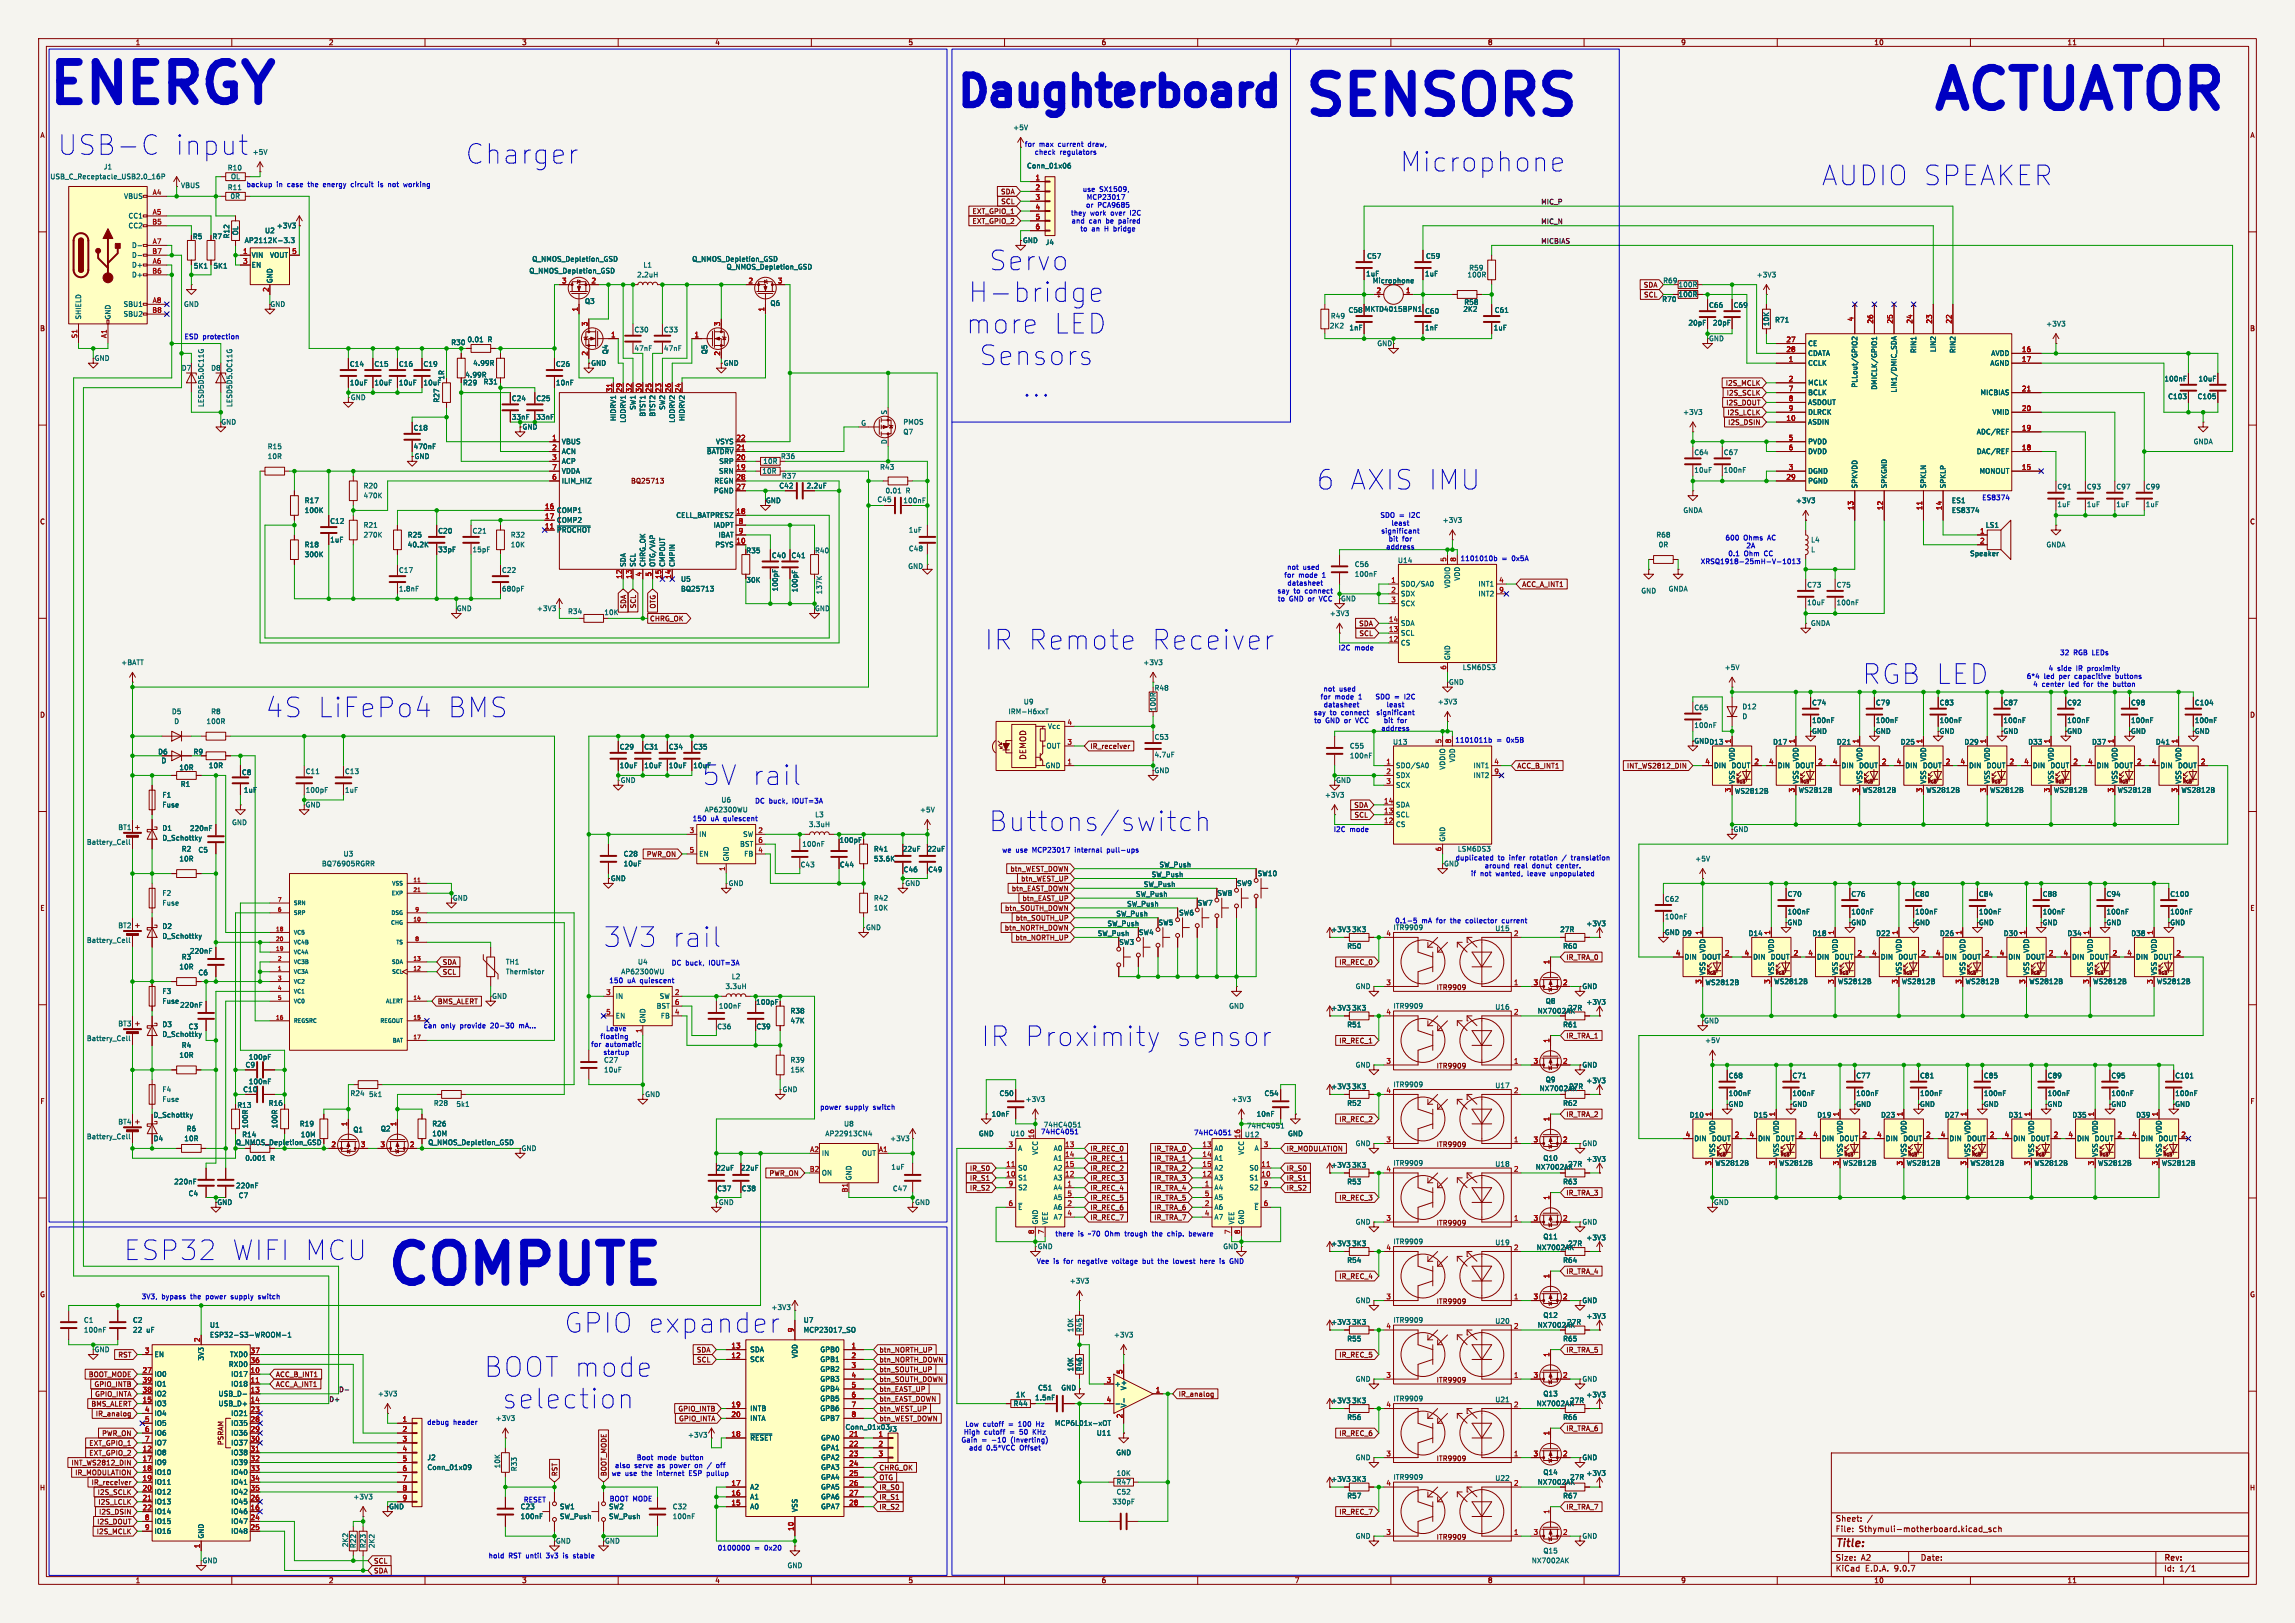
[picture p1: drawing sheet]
<svg xmlns="http://www.w3.org/2000/svg" width="594mm" height="420mm" viewBox="0 0 594 420" stroke-linecap="round" stroke-linejoin="round" font-family="sans-serif">
<defs><g id="words">
<g font-size="14.2" fill="#0000c2">
<text x="11.1" y="29.7">ENERGY</text>
<text x="336.3" y="32.8">SENSORS</text>
<text x="498.9" y="31.2">ACTUATOR</text>
<text x="98.8" y="335.3">COMPUTE</text>
</g>
<text font-size="10.6" fill="#0000c2" x="246.2" y="30.3">Daughterboard</text>
<g font-size="7.1" fill="#0000c2">
<text x="15.1" y="40.4">USB-C</text>
<text x="45" y="40.4">input</text>
<text x="120.7" y="42.7">Charger</text>
<text x="362.5" y="44.7">Microphone</text>
<text x="471.7" y="48.2">AUDIO SPEAKER</text>
<text x="256.2" y="70.2">Servo</text>
<text x="250.8" y="78.4">H-bridge</text>
<text x="250.2" y="86.6">more</text>
<text x="272.4" y="86.6">LED</text>
<text x="253.6" y="94.8">Sensors</text>
<text x="264.9" y="102.9">...</text>
<text x="340.9" y="127">6 AXIS IMU</text>
<text x="255" y="168.4">IR Remote</text>
<text x="297.2" y="168.4">Receiver</text>
<text x="68.9" y="185.9">4S LiFePo4</text>
<text x="115" y="185.9">BMS</text>
<text x="181.9" y="203.4">5V rail</text>
<text x="256.1" y="215.4">Buttons/switch</text>
<text x="156.4" y="245.3">3V3 rail</text>
<text x="254.1" y="271">IR Proximity</text>
<text x="303.6" y="271">sensor</text>
<text x="32.2" y="326.4">ESP32</text>
<text x="59.7" y="326.4">WIFI MCU</text>
<text x="146.2" y="345.2">GPIO expander</text>
<text x="125.5" y="356.6">BOOT mode</text>
<text x="130.2" y="364.7">selection</text>
</g>
<text font-size="7.1" fill="#009600" x="482.2" y="177.3">RGB LED</text>
<text font-size="2.8" fill="#840000" x="475" y="400.9">Title:</text>
<g font-size="2.1" fill="#840000">
<text x="265.8" y="196.7" transform="rotate(-90 265.8 196.7)">DEMOD</text>
<text x="475" y="394">Sheet:</text>
<text x="475" y="396.7">File:</text>
<text x="481.1" y="396.7">Sthymuli-motherboard.kicad_sch</text>
<text x="475" y="406.9">KiCad</text>
<text x="475" y="404.1">Size:</text>
<text x="481.7" y="404.1">A2</text>
<text x="482.7" y="406.9">E.D.A.</text>
<text x="490.3" y="406.9">9.0.7</text>
<text x="497" y="404.1">Date:</text>
<text x="560" y="404.3">Rev:</text>
<text x="560" y="406.9">Id:</text>
<text x="564.1" y="406.9">1/1</text>
</g>
<g font-size="1.8" fill="#840000">
<text x="35" y="11.9">1</text>
<text x="85" y="11.9">2</text>
<text x="135" y="11.9">3</text>
<text x="185" y="11.9">4</text>
<text x="235" y="11.9">5</text>
<text x="285" y="11.9">6</text>
<text x="335" y="11.9">7</text>
<text x="385" y="11.9">8</text>
<text x="435" y="11.9">9</text>
<text x="485" y="11.9">10</text>
<text x="535" y="11.9">11</text>
<text x="10.3" y="35.9">A</text>
<text x="582.3" y="35.9">A</text>
<text x="259" y="50.5">SDA</text>
<text x="259" y="53">SCL</text>
<text x="251.6" y="55.6">EXT_GPIO_1</text>
<text x="251.6" y="58.1">EXT_GPIO_2</text>
<text x="49.8" y="62.1">R5</text>
<text x="54.9" y="62.1">R7</text>
<text x="264.6" y="63.1">GND</text>
<text x="425.3" y="74.6">SDA</text>
<text x="425.4" y="77.2">SCL</text>
<text x="10.3" y="85.9">B</text>
<text x="582.3" y="85.9">B</text>
<text x="152.9" y="94.8">GND</text>
<text x="187.2" y="94.8">GND</text>
<text x="446.6" y="100">I2S_MCLK</text>
<text x="446.7" y="105.1">I2S_DOUT</text>
<text x="446.8" y="102.6">I2S_SCLK</text>
<text x="447" y="107.6">I2S_LCLK</text>
<text x="135.1" y="111.4">GND</text>
<text x="447.2" y="110.2">I2S_DSIN</text>
<text x="107.2" y="119">GND</text>
<text x="163.2" y="125.3">BQ25713</text>
<text x="198.1" y="130.4">GND</text>
<text x="10.3" y="135.9">C</text>
<text x="582.3" y="135.9">C</text>
<text x="193" y="143.4">R35</text>
<text x="393.9" y="152.1">ACC_A_INT1</text>
<text x="162.2" y="157.6" transform="rotate(-90 162.2 157.6)">SDA</text>
<text x="164.8" y="157.5" transform="rotate(-90 164.8 157.5)">SCL</text>
<text x="168.1" y="161">CHRG_OK</text>
<text x="169.9" y="157.6" transform="rotate(-90 169.9 157.6)">OTG</text>
<text x="351.7" y="162.2">SDA</text>
<text x="351.7" y="164.8">SCL</text>
<text x="10.3" y="185.9">D</text>
<text x="582.3" y="185.9">D</text>
<text x="468.9" y="190.1">GND</text>
<text x="485.4" y="190.1">GND</text>
<text x="501.9" y="190.1">GND</text>
<text x="518.4" y="190.1">GND</text>
<text x="534.9" y="190.1">GND</text>
<text x="551.4" y="190.1">GND</text>
<text x="567.9" y="190.1">GND</text>
<text x="282.1" y="194">IR_receiver</text>
<text x="392.6" y="199.1">ACC_B_INT1</text>
<text x="421" y="199.1">INT_WS2812_DIN</text>
<text x="350.4" y="209.2">SDA</text>
<text x="350.5" y="211.8">SCL</text>
<text x="167.3" y="221.9">PWR_ON</text>
<text x="261.4" y="225.7">btn_WEST_DOWN</text>
<text x="158" y="228.2">GND</text>
<text x="261.7" y="230.8">btn_EAST_DOWN</text>
<text x="264.2" y="228.3">btn_WEST_UP</text>
<text x="264.5" y="233.4">btn_EAST_UP</text>
<text x="10.3" y="235.9">E</text>
<text x="260" y="235.9">btn_SOUTH_DOWN</text>
<text x="262.8" y="238.4">btn_SOUTH_UP</text>
<text x="462.5" y="239.6">GND</text>
<text x="479" y="239.6">GND</text>
<text x="495.5" y="239.6">GND</text>
<text x="512.1" y="239.6">GND</text>
<text x="528.6" y="239.6">GND</text>
<text x="545.1" y="239.6">GND</text>
<text x="561.6" y="239.6">GND</text>
<text x="582.3" y="235.9">E</text>
<text x="259.9" y="241">btn_NORTH_DOWN</text>
<text x="262.7" y="243.5">btn_NORTH_UP</text>
<text x="430.8" y="242.2">GND D9</text>
<text x="114.5" y="249.9">SDA</text>
<text x="346.5" y="249.9">IR_REC_0</text>
<text x="405.3" y="248.6">IR_TRA_0</text>
<text x="114.5" y="252.4">SCL</text>
<text x="371.7" y="256.4">ITR9909</text>
<text x="409.4" y="256.1">GND</text>
<text x="113.2" y="260">BMS_ALERT</text>
<text x="405.3" y="268.9">IR_TRA_1</text>
<text x="346.5" y="270.2">IR_REC_1</text>
<text x="371.7" y="276.7">ITR9909</text>
<text x="409.4" y="276.5">GND</text>
<text x="10.3" y="285.9">F</text>
<text x="61.3" y="286.9">R13</text>
<text x="62.8" y="282.8">C10</text>
<text x="447.3" y="286.6">GND</text>
<text x="463.8" y="286.6">GND</text>
<text x="480.3" y="286.6">GND</text>
<text x="496.8" y="286.6">GND</text>
<text x="513.3" y="286.6">GND</text>
<text x="529.8" y="286.6">GND</text>
<text x="546.3" y="286.6">GND</text>
<text x="562.9" y="286.6">GND</text>
<text x="582.3" y="285.9">F</text>
<text x="346.5" y="290.5">IR_REC_2</text>
<text x="405.3" y="289.2">IR_TRA_2</text>
<text x="282.1" y="298.1">IR_REC_0</text>
<text x="298.6" y="298.1">IR_TRA_0</text>
<text x="332.9" y="298.1">IR_MODULATION</text>
<text x="371.7" y="297">ITR9909</text>
<text x="199" y="304.5">PWR_ON</text>
<text x="250.9" y="303.2">IR_S0</text>
<text x="250.9" y="305.8">IR_S1</text>
<text x="282.1" y="303.2">IR_REC_2</text>
<text x="282.1" y="300.7">IR_REC_1</text>
<text x="282.1" y="305.8">IR_REC_3</text>
<text x="298.6" y="305.8">IR_TRA_3</text>
<text x="298.6" y="300.7">IR_TRA_1</text>
<text x="298.6" y="303.2">IR_TRA_2</text>
<text x="332.9" y="303.2">IR_S0</text>
<text x="332.9" y="305.8">IR_S1</text>
<text x="250.9" y="308.3">IR_S2</text>
<text x="282.1" y="310.8">IR_REC_5</text>
<text x="282.1" y="308.3">IR_REC_4</text>
<text x="298.6" y="310.8">IR_TRA_5</text>
<text x="298.6" y="308.3">IR_TRA_4</text>
<text x="332.9" y="308.3">IR_S2</text>
<text x="346.5" y="310.8">IR_REC_3</text>
<text x="405.3" y="309.6">IR_TRA_3</text>
<text x="56.1" y="312">GND</text>
<text x="282.1" y="315.9">IR_REC_7</text>
<text x="282.1" y="313.4">IR_REC_6</text>
<text x="298.6" y="315.9">IR_TRA_7</text>
<text x="298.6" y="313.4">IR_TRA_6</text>
<text x="371.7" y="317.3">ITR9909</text>
<text x="397.6" y="323.7">NX7002AK</text>
<text x="405.3" y="329.9">IR_TRA_4</text>
<text x="10.3" y="335.9">G</text>
<text x="346.5" y="331.2">IR_REC_4</text>
<text x="582.3" y="335.9">G</text>
<text x="371.7" y="337.7">ITR9909</text>
<text x="409.4" y="337.4">GND</text>
<text x="30.5" y="351.5">RST</text>
<text x="180.2" y="350.2">SDA</text>
<text x="180.3" y="352.7">SCL</text>
<text x="227.5" y="350.2">btn_NORTH_UP</text>
<text x="227.5" y="352.7">btn_NORTH_DOWN</text>
<text x="346.5" y="351.5">IR_REC_5</text>
<text x="405.3" y="350.2">IR_TRA_5</text>
<text x="22.9" y="356.6">BOOT_MODE</text>
<text x="24.3" y="359.1">GPIO_INTB</text>
<text x="71.3" y="359.1">ACC_A_INT1</text>
<text x="71.3" y="356.6">ACC_B_INT1</text>
<text x="227.5" y="357.8">btn_SOUTH_DOWN</text>
<text x="227.5" y="355.3">btn_SOUTH_UP</text>
<text x="371.7" y="358">ITR9909</text>
<text x="23.5" y="364.2">BMS_ALERT</text>
<text x="24.5" y="361.6">GPIO_INTA</text>
<text x="175.4" y="365.4">GPIO_INTB</text>
<text x="227.5" y="362.9">btn_EAST_DOWN</text>
<text x="227.5" y="360.4">btn_EAST_UP</text>
<text x="227.5" y="365.4">btn_WEST_UP</text>
<text x="305" y="361.6">IR_analog</text>
<text x="24.7" y="366.7">IR_analog</text>
<text x="26.3" y="371.8">PWR_ON</text>
<text x="175.6" y="368">GPIO_INTA</text>
<text x="346.5" y="371.8">IR_REC_6</text>
<text x="405.3" y="370.5">IR_TRA_6</text>
<text x="23" y="374.3">EXT_GPIO_1</text>
<text x="23" y="376.9">EXT_GPIO_2</text>
<text x="58" y="374.1" transform="rotate(-90 58 374.1)">PSRAM</text>
<text x="18.4" y="379.4">INT_WS2812_DIN</text>
<text x="19.4" y="382">IR_MODULATION</text>
<text x="144.5" y="382.1" transform="rotate(-90 144.5 382.1)">RST</text>
<text x="157.2" y="382.1" transform="rotate(-90 157.2 382.1)">BOOT_MODE</text>
<text x="227.5" y="383.2">OTG</text>
<text x="227.5" y="380.7">CHRG_OK</text>
<text x="371.7" y="378.3">ITR9909</text>
<text x="409.4" y="378.1">GND</text>
<text x="10.2" y="385.9">H</text>
<text x="23.6" y="384.5">IR_receiver</text>
<text x="25.2" y="387">I2S_SCLK</text>
<text x="25.3" y="389.6">I2S_LCLK</text>
<text x="227.5" y="385.8">IR_S0</text>
<text x="227.5" y="388.3">IR_S1</text>
<text x="582.2" y="385.9">H</text>
<text x="25" y="394.7">I2S_DOUT</text>
<text x="25.5" y="392.1">I2S_DSIN</text>
<text x="100.6" y="390.8">GND</text>
<text x="227.5" y="390.8">IR_S2</text>
<text x="346.5" y="392.1">IR_REC_7</text>
<text x="405.3" y="390.8">IR_TRA_7</text>
<text x="24.9" y="397.2">I2S_MCLK</text>
<text x="371.7" y="398.6">ITR9909</text>
<text x="96.7" y="404.8">SCL</text>
<text x="96.7" y="407.4">SDA</text>
<text x="35" y="409.9">1</text>
<text x="85" y="409.9">2</text>
<text x="135" y="409.9">3</text>
<text x="185" y="409.9">4</text>
<text x="235" y="409.9">5</text>
<text x="285" y="409.9">6</text>
<text x="335" y="409.9">7</text>
<text x="385" y="409.9">8</text>
<text x="435" y="409.9">9</text>
<text x="485" y="409.9">10</text>
<text x="535" y="409.9">11</text>
</g>
<g font-size="1.8" fill="#006464">
<text x="262.1" y="33.9">+5V</text>
<text x="65.3" y="40.2">+5V</text>
<text x="12.9" y="46.6">USB_C_Receptacle_USB2.0_16P</text>
<text x="26.7" y="44">J1</text>
<text x="58.8" y="44.3">R10</text>
<text x="59.7" y="46.6">OL</text>
<text x="265.7" y="43.8">Conn_01x06</text>
<text x="32" y="51.7">VBUS</text>
<text x="46.7" y="48.9">VBUS</text>
<text x="58.8" y="49.4">R11</text>
<text x="59.5" y="51.7">0R</text>
<text x="33.1" y="56.7">CC1</text>
<text x="33.1" y="59.3">CC2</text>
<text x="71.5" y="59.3">+3V3</text>
<text x="34" y="64.4">D-</text>
<text x="59.5" y="61.8" transform="rotate(-90 59.5 61.8)">R12</text>
<text x="61.8" y="61" transform="rotate(-90 61.8 61)">OL</text>
<text x="63.2" y="63.1">AP2112K-3.3</text>
<text x="68.5" y="60.6">U2</text>
<text x="270.5" y="63.6">J4</text>
<text x="34" y="66.9">D-</text>
<text x="34" y="69.4">D+</text>
<text x="34" y="72">D+</text>
<text x="50" y="69.7">5K1</text>
<text x="55.1" y="69.7">5K1</text>
<text x="65" y="66.9">VIN</text>
<text x="65" y="69.4">EN</text>
<text x="69.8" y="66.9">VOUT</text>
<text x="136.9" y="71">Q_NMOS_Depletion_GSD</text>
<text x="137.6" y="67.9">Q_NMOS_Depletion_GSD</text>
<text x="164.8" y="72">2.2uH</text>
<text x="166.4" y="69.4">L1</text>
<text x="179" y="67.9">Q_NMOS_Depletion_GSD</text>
<text x="187.9" y="70">Q_NMOS_Depletion_GSD</text>
<text x="353.5" y="71.7">1uF</text>
<text x="353.7" y="67.2">C57</text>
<text x="368.7" y="71.7">1uF</text>
<text x="369" y="67.2">C59</text>
<text x="379.7" y="72">100R</text>
<text x="380.1" y="70.2">R59</text>
<text x="454.6" y="72">+3V3</text>
<text x="70.7" y="73.4" transform="rotate(-90 70.7 73.4)">GND</text>
<text x="355.2" y="73.5">Microphone</text>
<text x="434.3" y="74.5">100R</text>
<text x="434.3" y="77.1">100R</text>
<text x="21.2" y="82.8" transform="rotate(-90 21.2 82.8)">SHIELD</text>
<text x="28.8" y="82.8" transform="rotate(-90 28.8 82.8)">GND</text>
<text x="31.9" y="79.6">SBU1</text>
<text x="31.9" y="82.1">SBU2</text>
<text x="47.5" y="79.6">GND</text>
<text x="69.8" y="79.6">GND</text>
<text x="151.3" y="78.8">Q3</text>
<text x="199.3" y="79.3">Q6</text>
<text x="344.3" y="82.7">R49</text>
<text x="348.9" y="81.1">C58</text>
<text x="353.1" y="80.9">MKTD4015BPN1</text>
<text x="368.7" y="81.4">C60</text>
<text x="378.6" y="80.9">2K2</text>
<text x="378.9" y="79.1">R58</text>
<text x="386.8" y="81.1">C61</text>
<text x="430.1" y="78.3">R70</text>
<text x="442.2" y="79.9">C66</text>
<text x="448.6" y="79.9">C69</text>
<text x="459.3" y="83.7">R71</text>
<text x="116.7" y="89.5">R30</text>
<text x="120.9" y="88.7">0.01</text>
<text x="126.3" y="88.7">R</text>
<text x="164.1" y="86.2">C30</text>
<text x="171.7" y="86.2">C33</text>
<text x="344.1" y="85.2">2K2</text>
<text x="349.1" y="85.7">1nF</text>
<text x="356.4" y="89.8">GND</text>
<text x="368.7" y="85.7">1nF</text>
<text x="386.5" y="85.7">1uF</text>
<text x="436.9" y="84.4">20pF</text>
<text x="442.2" y="88.5">GND</text>
<text x="443.2" y="84.4">20pF</text>
<text x="458.1" y="84.5" transform="rotate(-90 458.1 84.5)">10K</text>
<text x="467.9" y="89.8">CE</text>
<text x="529.5" y="84.7">+3V3</text>
<text x="24.4" y="93.6">GND</text>
<text x="90.4" y="95.1">C14</text>
<text x="96.8" y="95.1">C15</text>
<text x="103.1" y="95.1">C16</text>
<text x="109.5" y="95.1">C19</text>
<text x="122.4" y="94.8">4.99R</text>
<text x="143.8" y="95.1">C26</text>
<text x="157.6" y="91.8" transform="rotate(-90 157.6 91.8)">Q4</text>
<text x="171.7" y="91">47nF</text>
<text x="183.2" y="91.8" transform="rotate(-90 183.2 91.8)">Q5</text>
<text x="467.9" y="92.3">CDATA</text>
<text x="467.9" y="94.8">CCLK</text>
<text x="496.2" y="91.5" transform="rotate(-90 496.2 91.5)">RIN1</text>
<text x="501.2" y="91.2" transform="rotate(-90 501.2 91.2)">LIN2</text>
<text x="506.3" y="91.5" transform="rotate(-90 506.3 91.5)">RIN2</text>
<text x="515" y="94.8">AGND</text>
<text x="515.3" y="92.3">AVDD</text>
<text x="46.9" y="96.1">D7</text>
<text x="54.5" y="96.1">D8</text>
<text x="90.4" y="99.9">10uF</text>
<text x="96.8" y="99.9">10uF</text>
<text x="103.1" y="99.9">10uF</text>
<text x="109.5" y="99.9">10uF</text>
<text x="115.2" y="98.4" transform="rotate(-90 115.2 98.4)">1R</text>
<text x="119.7" y="99.9">R29</text>
<text x="120.3" y="97.9">4.99R</text>
<text x="125.1" y="99.7">R31</text>
<text x="143.8" y="99.9">10nF</text>
<text x="467.9" y="99.9">MCLK</text>
<text x="480.9" y="100.4" transform="rotate(-90 480.9 100.4)">PLLout/GPIO2</text>
<text x="486" y="101" transform="rotate(-90 486 101)">DMICLK/GPIO1</text>
<text x="491.1" y="101.7" transform="rotate(-90 491.1 101.7)">LIN1/DMIC_SDA</text>
<text x="560.1" y="98.9">100nF</text>
<text x="568.9" y="98.9">10uF</text>
<text x="52.9" y="105.5" transform="rotate(-90 52.9 105.5)">LESD5D5.0C11G</text>
<text x="60.3" y="105.5" transform="rotate(-90 60.3 105.5)">LESD5D5.0C11G</text>
<text x="90.7" y="103.7">GND</text>
<text x="113.9" y="104.3" transform="rotate(-90 113.9 104.3)">R27</text>
<text x="132.3" y="104">C24</text>
<text x="138.7" y="104">C25</text>
<text x="164.7" y="106.2" transform="rotate(-90 164.7 106.2)">SW1</text>
<text x="167.2" y="107.9" transform="rotate(-90 167.2 107.9)">BTST1</text>
<text x="169.8" y="107.9" transform="rotate(-90 169.8 107.9)">BTST2</text>
<text x="172.3" y="106.2" transform="rotate(-90 172.3 106.2)">SW2</text>
<text x="229.6" y="107.4" transform="rotate(-90 229.6 107.4)">S</text>
<text x="435.5" y="107.5">+3V3</text>
<text x="467.9" y="102.5">BCLK</text>
<text x="467.9" y="105">ASDOUT</text>
<text x="467.9" y="107.5">DLRCK</text>
<text x="512.5" y="102.5">MICBIAS</text>
<text x="515.6" y="107.5">VMID</text>
<text x="561.1" y="103.5">C103</text>
<text x="568.7" y="103.5">C105</text>
<text x="57.1" y="110.1">GND</text>
<text x="106.9" y="111.6">C18</text>
<text x="132.3" y="108.8">33nF</text>
<text x="138.7" y="108.8">33nF</text>
<text x="159.6" y="109.1" transform="rotate(-90 159.6 109.1)">HIDRV1</text>
<text x="162.2" y="109.5" transform="rotate(-90 162.2 109.5)">LODRV1</text>
<text x="174.9" y="109.5" transform="rotate(-90 174.9 109.5)">LODRV2</text>
<text x="177.4" y="109.1" transform="rotate(-90 177.4 109.1)">HIDRV2</text>
<text x="222.8" y="110.2">G</text>
<text x="233.7" y="112.6">Q7</text>
<text x="233.7" y="110.1">PMOS</text>
<text x="467.9" y="110.1">ASDIN</text>
<text x="511.5" y="112.6">ADC/REF</text>
<text x="69.2" y="116.4">R15</text>
<text x="69.2" y="119">10R</text>
<text x="106.9" y="116.4">470nF</text>
<text x="145.3" y="115.2">VBUS</text>
<text x="145.3" y="117.7">ACN</text>
<text x="185.2" y="115.2">VSYS</text>
<text x="202" y="119">R36</text>
<text x="229.6" y="115" transform="rotate(-90 229.6 115)">D</text>
<text x="438.4" y="118">C64</text>
<text x="446" y="118">C67</text>
<text x="467.9" y="115.2">PVDD</text>
<text x="467.9" y="117.7">DVDD</text>
<text x="511.5" y="117.7">DAC/REF</text>
<text x="567.6" y="115.2">GNDA</text>
<text x="145.3" y="120.2">ACP</text>
<text x="145.3" y="122.8">VDDA</text>
<text x="145.3" y="125.3">ILIM_HIZ</text>
<text x="184.8" y="125.3">REGN</text>
<text x="186" y="122.8">SRN</text>
<text x="186" y="120.2">SRP</text>
<text x="197.2" y="122.8">10R</text>
<text x="197.4" y="120.2">10R</text>
<text x="202.3" y="124.1">R37</text>
<text x="227.7" y="121.8">R43</text>
<text x="438.4" y="122.5">10uF</text>
<text x="446" y="122.5">100nF</text>
<text x="467.9" y="122.8">DGND</text>
<text x="467.9" y="125.3">PGND</text>
<text x="512.2" y="122.8">MONOUT</text>
<text x="78.7" y="130.4">R17</text>
<text x="94" y="129.1">470K</text>
<text x="94" y="126.6">R20</text>
<text x="184.6" y="127.9">PGND</text>
<text x="201.6" y="126.6">C42</text>
<text x="208.6" y="126.6">2.2uF</text>
<text x="227" y="130.1">C45</text>
<text x="229.1" y="127.9">0.01</text>
<text x="233.7" y="130.4">100nF</text>
<text x="234.5" y="127.9">R</text>
<text x="464.7" y="130.4">+3V3</text>
<text x="480.9" y="126.5" transform="rotate(-90 480.9 126.5)">SPKVDD</text>
<text x="488.5" y="126.5" transform="rotate(-90 488.5 126.5)">SPKGND</text>
<text x="498.7" y="126.5" transform="rotate(-90 498.7 126.5)">SPKLN</text>
<text x="503.8" y="126.5" transform="rotate(-90 503.8 126.5)">SPKLP</text>
<text x="505.1" y="130.4">ES1</text>
<text x="532.4" y="131.4">1uF</text>
<text x="532.4" y="126.8">C91</text>
<text x="540" y="131.4">1uF</text>
<text x="540" y="126.8">C93</text>
<text x="547.6" y="131.4">1uF</text>
<text x="547.6" y="126.8">C97</text>
<text x="555.3" y="131.4">1uF</text>
<text x="555.3" y="126.8">C99</text>
<text x="78.7" y="132.9">100K</text>
<text x="85.4" y="135.7">C12</text>
<text x="94" y="136.8">R21</text>
<text x="144" y="132.9">COMP1</text>
<text x="144" y="135.5">COMP2</text>
<text x="174.9" y="134.2">CELL_BATPRESZ</text>
<text x="184.6" y="136.8">IADPT</text>
<text x="373.3" y="135.5">+3V3</text>
<text x="435.6" y="132.9">GNDA</text>
<text x="505.1" y="132.9">ES8374</text>
<text x="513.9" y="136.8">LS1</text>
<text x="78.7" y="141.8">R18</text>
<text x="85.4" y="140.6">1uF</text>
<text x="94" y="139.3">270K</text>
<text x="105.4" y="141.8">40.2K</text>
<text x="105.4" y="139.3">R25</text>
<text x="113.3" y="138.3">C20</text>
<text x="113.3" y="143.1">33pF</text>
<text x="122.2" y="138.3">C21</text>
<text x="122.2" y="143.1">15pF</text>
<text x="132.1" y="139.3">R32</text>
<text x="132.1" y="141.8">10K</text>
<text x="144" y="138">~{PROCHOT}</text>
<text x="185" y="141.8">PSYS</text>
<text x="185.9" y="139.3">IBAT</text>
<text x="210.8" y="143.4">R40</text>
<text x="235.1" y="138">1uF</text>
<text x="235.1" y="142.8">C48</text>
<text x="428.6" y="139.3">R68</text>
<text x="429.2" y="141.8">0R</text>
<text x="468.6" y="143.1">L</text>
<text x="468.6" y="140.6">L4</text>
<text x="529.5" y="141.8">GNDA</text>
<text x="78.7" y="144.4">300K</text>
<text x="103.1" y="148.4">C17</text>
<text x="129.8" y="148.4">C22</text>
<text x="162.2" y="146.8" transform="rotate(-90 162.2 146.8)">SDA</text>
<text x="164.7" y="146.8" transform="rotate(-90 164.7 146.8)">SCL</text>
<text x="167.2" y="146.8" transform="rotate(-90 167.2 146.8)">CHRG_OK</text>
<text x="169.8" y="146.8" transform="rotate(-90 169.8 146.8)">OTG/VAP</text>
<text x="172.3" y="146.8" transform="rotate(-90 172.3 146.8)">CMPOUT</text>
<text x="174.9" y="146.8" transform="rotate(-90 174.9 146.8)">CMPIN</text>
<text x="199.7" y="144.6">C40</text>
<text x="204.7" y="144.6">C41</text>
<text x="234.9" y="147.4">GND</text>
<text x="350.5" y="149.5">100nF</text>
<text x="350.5" y="146.9">C56</text>
<text x="361.7" y="145.9">U14</text>
<text x="509.8" y="144.1">Speaker</text>
<text x="103.1" y="153.3">1.8nF</text>
<text x="129.8" y="153.3">680pF</text>
<text x="176.1" y="150.7">U5</text>
<text x="176.1" y="153.3">BQ25713</text>
<text x="193" y="151">30K</text>
<text x="201.5" y="153.2" transform="rotate(-90 201.5 153.2)">100pF</text>
<text x="206.6" y="153.4" transform="rotate(-90 206.6 153.4)">100pF</text>
<text x="213" y="153.9" transform="rotate(-90 213 153.9)">137K</text>
<text x="347" y="155.8">GND</text>
<text x="362.5" y="152">SDO/SA0</text>
<text x="362.5" y="154.5">SDX</text>
<text x="375.5" y="152.3" transform="rotate(-90 375.5 152.3)">VDDIO</text>
<text x="378.1" y="150.4" transform="rotate(-90 378.1 150.4)">VDD</text>
<text x="382.5" y="152">INT1</text>
<text x="382.5" y="154.5">INT2</text>
<text x="424.7" y="153.8">GND</text>
<text x="431.8" y="153.3">GNDA</text>
<text x="467.6" y="152.2">C73</text>
<text x="475.2" y="152.2">C75</text>
<text x="118.1" y="158.3">GND</text>
<text x="138.8" y="158.3">+3V3</text>
<text x="146.9" y="159.1">R34</text>
<text x="156.3" y="159.4">10K</text>
<text x="210.8" y="158.3">GND</text>
<text x="344.1" y="159.6">+3V3</text>
<text x="362.5" y="157.1">SCX</text>
<text x="467.6" y="156.8">10uF</text>
<text x="475.2" y="156.8">100nF</text>
<text x="362.5" y="162.2">SDA</text>
<text x="362.5" y="164.7">SCL</text>
<text x="362.5" y="167.2">CS</text>
<text x="468.6" y="162.2">GNDA</text>
<text x="31.3" y="172.3">+BATT</text>
<text x="295.8" y="172.3">+3V3</text>
<text x="375.5" y="170.9" transform="rotate(-90 375.5 170.9)">GND</text>
<text x="378.5" y="173.6">LSM6DS3</text>
<text x="446.3" y="173.6">+5V</text>
<text x="298.7" y="178.9">R48</text>
<text x="374.9" y="177.4">GND</text>
<text x="44.4" y="185">D5</text>
<text x="54.5" y="185">R8</text>
<text x="260.9" y="185">IRM-H6xxT</text>
<text x="264.9" y="182.5">U9</text>
<text x="299.3" y="184.1" transform="rotate(-90 299.3 184.1)">100R</text>
<text x="372" y="182.5">+3V3</text>
<text x="438.4" y="184">C65</text>
<text x="450.9" y="183.7">D12</text>
<text x="468.9" y="182.7">C74</text>
<text x="485.4" y="182.7">C79</text>
<text x="501.9" y="182.7">C83</text>
<text x="518.4" y="182.7">C87</text>
<text x="534.9" y="182.7">C92</text>
<text x="551.4" y="182.7">C98</text>
<text x="568" y="182.7">C104</text>
<text x="45" y="187.6">D</text>
<text x="53.3" y="187.6">100R</text>
<text x="271.1" y="188.8">Vcc</text>
<text x="298.7" y="191.6">C53</text>
<text x="438.4" y="188.6">100nF</text>
<text x="450.9" y="186.3">D</text>
<text x="468.9" y="187.3">100nF</text>
<text x="485.4" y="187.3">100nF</text>
<text x="501.9" y="187.3">100nF</text>
<text x="518.4" y="187.3">100nF</text>
<text x="534.9" y="187.3">100nF</text>
<text x="551.4" y="187.3">100nF</text>
<text x="568" y="187.3">100nF</text>
<text x="40.8" y="195.4">D6</text>
<text x="41.7" y="197.7">D</text>
<text x="50" y="195.4">R9</text>
<text x="160.3" y="194.2">C29</text>
<text x="166.6" y="194.2">C31</text>
<text x="173" y="194.2">C34</text>
<text x="179.3" y="194.2">C35</text>
<text x="270.7" y="193.9">OUT</text>
<text x="298.7" y="196.2">4.7uF</text>
<text x="349.3" y="196.4">100nF</text>
<text x="349.3" y="193.9">C55</text>
<text x="360.4" y="192.9">U13</text>
<text x="376.8" y="197.4" transform="rotate(-90 376.8 197.4)">VDD</text>
<text x="438.4" y="192.6">GNDD13</text>
<text x="449.2" y="197.1" transform="rotate(-90 449.2 197.1)">VDD</text>
<text x="458.8" y="192.9">D17</text>
<text x="465.7" y="197.1" transform="rotate(-90 465.7 197.1)">VDD</text>
<text x="475.3" y="192.9">D21</text>
<text x="482.2" y="197.1" transform="rotate(-90 482.2 197.1)">VDD</text>
<text x="491.8" y="192.9">D25</text>
<text x="498.7" y="197.1" transform="rotate(-90 498.7 197.1)">VDD</text>
<text x="508.3" y="192.9">D29</text>
<text x="515.2" y="197.1" transform="rotate(-90 515.2 197.1)">VDD</text>
<text x="524.8" y="192.9">D33</text>
<text x="531.7" y="197.1" transform="rotate(-90 531.7 197.1)">VDD</text>
<text x="541.4" y="192.9">D37</text>
<text x="548.2" y="197.1" transform="rotate(-90 548.2 197.1)">VDD</text>
<text x="557.9" y="192.9">D41</text>
<text x="564.7" y="197.1" transform="rotate(-90 564.7 197.1)">VDD</text>
<text x="46.3" y="199.5">10R</text>
<text x="46.7" y="203.8">R1</text>
<text x="53.9" y="199">10R</text>
<text x="62.5" y="200.8">C8</text>
<text x="79" y="200.5">C11</text>
<text x="89.2" y="200.5">C13</text>
<text x="160.3" y="199">10uF</text>
<text x="160.5" y="202.8">GND</text>
<text x="166.6" y="199">10uF</text>
<text x="173" y="199">10uF</text>
<text x="179.3" y="199">10uF</text>
<text x="270.5" y="199">GND</text>
<text x="298.7" y="200.3">GND</text>
<text x="345.7" y="202.8">GND</text>
<text x="361.2" y="199">SDO/SA0</text>
<text x="361.2" y="201.5">SDX</text>
<text x="374.2" y="199.3" transform="rotate(-90 374.2 199.3)">VDDIO</text>
<text x="381.3" y="199">INT1</text>
<text x="381.3" y="201.5">INT2</text>
<text x="443.5" y="199">DIN</text>
<text x="448" y="199">DOUT</text>
<text x="449.2" y="202.9" transform="rotate(-90 449.2 202.9)">VSS</text>
<text x="460" y="199">DIN</text>
<text x="464.5" y="199">DOUT</text>
<text x="465.7" y="202.9" transform="rotate(-90 465.7 202.9)">VSS</text>
<text x="476.5" y="199">DIN</text>
<text x="481.1" y="199">DOUT</text>
<text x="482.2" y="202.9" transform="rotate(-90 482.2 202.9)">VSS</text>
<text x="493" y="199">DIN</text>
<text x="497.6" y="199">DOUT</text>
<text x="498.7" y="202.9" transform="rotate(-90 498.7 202.9)">VSS</text>
<text x="509.5" y="199">DIN</text>
<text x="514.1" y="199">DOUT</text>
<text x="515.2" y="202.9" transform="rotate(-90 515.2 202.9)">VSS</text>
<text x="526" y="199">DIN</text>
<text x="530.6" y="199">DOUT</text>
<text x="531.7" y="202.9" transform="rotate(-90 531.7 202.9)">VSS</text>
<text x="542.5" y="199">DIN</text>
<text x="547.1" y="199">DOUT</text>
<text x="548.2" y="202.9" transform="rotate(-90 548.2 202.9)">VSS</text>
<text x="559.1" y="199">DIN</text>
<text x="563.6" y="199">DOUT</text>
<text x="564.7" y="202.9" transform="rotate(-90 564.7 202.9)">VSS</text>
<text x="41.9" y="206.6">F1</text>
<text x="41.9" y="209.1">Fuse</text>
<text x="63" y="205.3">1uF</text>
<text x="79" y="209.1">GND</text>
<text x="79" y="205.3">100pF</text>
<text x="89.2" y="205.3">1uF</text>
<text x="186.6" y="207.9">U6</text>
<text x="342.8" y="206.6">+3V3</text>
<text x="361.2" y="204.1">SCX</text>
<text x="361.2" y="209.1">SDA</text>
<text x="448.9" y="205.6">WS2812B</text>
<text x="465.4" y="205.3">WS2812B</text>
<text x="481.9" y="205.3">WS2812B</text>
<text x="498.4" y="205.3">WS2812B</text>
<text x="514.9" y="205.3">WS2812B</text>
<text x="531.5" y="205.3">WS2812B</text>
<text x="548" y="205.3">WS2812B</text>
<text x="564.5" y="205.3">WS2812B</text>
<text x="30.5" y="215">BT1</text>
<text x="41.9" y="215.2">D1</text>
<text x="49" y="215.2">220nF</text>
<text x="59.9" y="213.7">GND</text>
<text x="182.3" y="210.4">AP62300WU</text>
<text x="209.2" y="214.2">3.3uH</text>
<text x="210.9" y="211.7">L3</text>
<text x="238" y="210.4">+5V</text>
<text x="361.2" y="211.7">SCL</text>
<text x="361.2" y="214.2">CS</text>
<text x="448.6" y="215.5">GND</text>
<text x="22.4" y="218.8">Battery_Cell</text>
<text x="41.9" y="217.7">D_Schottky</text>
<text x="46.9" y="220.6">R2</text>
<text x="51.2" y="220.8">C5</text>
<text x="88.8" y="221.8">U3</text>
<text x="161.3" y="221.8">C28</text>
<text x="180.8" y="216.8">IN</text>
<text x="180.8" y="221.8">EN</text>
<text x="191.4" y="219.3">BST</text>
<text x="192.2" y="216.8">SW</text>
<text x="192.5" y="221.8">FB</text>
<text x="207.5" y="219.3">100nF</text>
<text x="217.2" y="218.3">100pF</text>
<text x="226.1" y="220.6">R41</text>
<text x="233.5" y="220.6">22uF</text>
<text x="239.9" y="220.6">22uF</text>
<text x="374.2" y="217.9" transform="rotate(-90 374.2 217.9)">GND</text>
<text x="377.2" y="220.6">LSM6DS3</text>
<text x="46.3" y="223.1">10R</text>
<text x="83.2" y="224.4">BQ76905RGRR</text>
<text x="161.3" y="224.4">10uF</text>
<text x="188.8" y="223" transform="rotate(-90 188.8 223)">GND</text>
<text x="207.1" y="224.6">C43</text>
<text x="217.3" y="224.6">C44</text>
<text x="226.1" y="223.1">53.6K</text>
<text x="233.8" y="225.9">C46</text>
<text x="240.1" y="225.9">C49</text>
<text x="298" y="227.2">SW_Push</text>
<text x="300" y="224.6">SW_Push</text>
<text x="325.4" y="226.9">SW10</text>
<text x="438.7" y="223.1">+5V</text>
<text x="41.9" y="232">F2</text>
<text x="117.1" y="233.3">GND</text>
<text x="188.5" y="229.5">GND</text>
<text x="226.1" y="233.3">R42</text>
<text x="234.2" y="229.5">GND</text>
<text x="293.9" y="232.3">SW_Push</text>
<text x="295.9" y="229.7">SW_Push</text>
<text x="315" y="232">SW8</text>
<text x="320" y="229.5">SW9</text>
<text x="430.8" y="233.5">C62</text>
<text x="462.5" y="232.3">C70</text>
<text x="479.1" y="232.3">C76</text>
<text x="495.6" y="232.3">C80</text>
<text x="512.1" y="232.3">C84</text>
<text x="528.6" y="232.3">C88</text>
<text x="545.1" y="232.3">C94</text>
<text x="561.6" y="232.3">C100</text>
<text x="41.9" y="234.5">Fuse</text>
<text x="226.1" y="235.8">10K</text>
<text x="286.5" y="239.9">SW_Push</text>
<text x="288.8" y="237.3">SW_Push</text>
<text x="291.6" y="234.8">SW_Push</text>
<text x="299.7" y="239.6">SW5</text>
<text x="305.1" y="237.1">SW6</text>
<text x="309.9" y="234.5">SW7</text>
<text x="410.5" y="239.9">+3V3</text>
<text x="430.8" y="238.1">100nF</text>
<text x="462.5" y="236.8">100nF</text>
<text x="479.1" y="236.8">100nF</text>
<text x="495.6" y="236.8">100nF</text>
<text x="512.1" y="236.8">100nF</text>
<text x="528.6" y="236.8">100nF</text>
<text x="545.1" y="236.8">100nF</text>
<text x="561.6" y="236.8">100nF</text>
<text x="22.4" y="244.2">Battery_Cell</text>
<text x="30.5" y="240.4">BT2</text>
<text x="41.9" y="240.6">D2</text>
<text x="41.9" y="243.1">D_Schottky</text>
<text x="224" y="240.9">GND</text>
<text x="284" y="242.4">SW_Push</text>
<text x="289.6" y="244.7">SW3</text>
<text x="294.6" y="242.2">SW4</text>
<text x="344.4" y="241.4">+3V3</text>
<text x="348.6" y="245.7">R50</text>
<text x="349.8" y="241.4">3K3</text>
<text x="360.5" y="240.9">ITR9909</text>
<text x="386.9" y="241.1">U15</text>
<text x="403.7" y="241.4">27R</text>
<text x="404.5" y="245.7">R60</text>
<text x="452.5" y="242.4">D14</text>
<text x="469" y="242.4">D18</text>
<text x="485.5" y="242.4">D22</text>
<text x="502" y="242.4">D26</text>
<text x="518.5" y="242.4">D30</text>
<text x="535" y="242.4">D34</text>
<text x="551.5" y="242.4">D38</text>
<text x="46.3" y="251.1">10R</text>
<text x="46.9" y="248.5">R3</text>
<text x="49" y="247">220nF</text>
<text x="130.8" y="249.8">TH1</text>
<text x="165" y="249.8">U4</text>
<text x="435.9" y="248.5">DIN</text>
<text x="440.4" y="248.5">DOUT</text>
<text x="441.6" y="246.7" transform="rotate(-90 441.6 246.7)">VDD</text>
<text x="453.6" y="248.5">DIN</text>
<text x="458.2" y="248.5">DOUT</text>
<text x="459.3" y="246.7" transform="rotate(-90 459.3 246.7)">VDD</text>
<text x="470.2" y="248.5">DIN</text>
<text x="474.7" y="248.5">DOUT</text>
<text x="475.8" y="246.7" transform="rotate(-90 475.8 246.7)">VDD</text>
<text x="486.7" y="248.5">DIN</text>
<text x="491.2" y="248.5">DOUT</text>
<text x="492.4" y="246.7" transform="rotate(-90 492.4 246.7)">VDD</text>
<text x="503.2" y="248.5">DIN</text>
<text x="507.7" y="248.5">DOUT</text>
<text x="508.9" y="246.7" transform="rotate(-90 508.9 246.7)">VDD</text>
<text x="519.7" y="248.5">DIN</text>
<text x="524.2" y="248.5">DOUT</text>
<text x="525.4" y="246.7" transform="rotate(-90 525.4 246.7)">VDD</text>
<text x="536.2" y="248.5">DIN</text>
<text x="540.7" y="248.5">DOUT</text>
<text x="541.9" y="246.7" transform="rotate(-90 541.9 246.7)">VDD</text>
<text x="552.7" y="248.5">DIN</text>
<text x="557.3" y="248.5">DOUT</text>
<text x="558.4" y="246.7" transform="rotate(-90 558.4 246.7)">VDD</text>
<text x="41.9" y="257.4">F3</text>
<text x="51.2" y="252.6">C6</text>
<text x="130.8" y="252.3">Thermistor</text>
<text x="160.7" y="252.3">AP62300WU</text>
<text x="187.6" y="256.1">3.3uH</text>
<text x="189.3" y="253.6">L2</text>
<text x="350.8" y="256.1">GND</text>
<text x="441.3" y="255.1">WS2812B</text>
<text x="441.6" y="252.5" transform="rotate(-90 441.6 252.5)">VSS</text>
<text x="459.1" y="254.9">WS2812B</text>
<text x="459.3" y="252.5" transform="rotate(-90 459.3 252.5)">VSS</text>
<text x="475.6" y="254.9">WS2812B</text>
<text x="475.8" y="252.5" transform="rotate(-90 475.8 252.5)">VSS</text>
<text x="492.1" y="254.9">WS2812B</text>
<text x="492.4" y="252.5" transform="rotate(-90 492.4 252.5)">VSS</text>
<text x="508.6" y="254.9">WS2812B</text>
<text x="508.9" y="252.5" transform="rotate(-90 508.9 252.5)">VSS</text>
<text x="525.1" y="254.9">WS2812B</text>
<text x="525.4" y="252.5" transform="rotate(-90 525.4 252.5)">VSS</text>
<text x="541.6" y="254.9">WS2812B</text>
<text x="541.9" y="252.5" transform="rotate(-90 541.9 252.5)">VSS</text>
<text x="558.1" y="254.9">WS2812B</text>
<text x="558.4" y="252.5" transform="rotate(-90 558.4 252.5)">VSS</text>
<text x="41.9" y="259.9">Fuse</text>
<text x="46.5" y="261">220nF</text>
<text x="127.2" y="258.7">GND</text>
<text x="159.3" y="258.7">IN</text>
<text x="159.3" y="263.8">EN</text>
<text x="169.8" y="261.2">BST</text>
<text x="170.6" y="258.7">SW</text>
<text x="170.9" y="263.8">FB</text>
<text x="185.9" y="261.2">100nF</text>
<text x="195.6" y="260.2">100pF</text>
<text x="204.5" y="262.5">R38</text>
<text x="318" y="261.2">GND</text>
<text x="344.4" y="261.7">+3V3</text>
<text x="349.8" y="261.7">3K3</text>
<text x="360.5" y="261.2">ITR9909</text>
<text x="386.9" y="261.5">U16</text>
<text x="397.9" y="262.5">NX7002AK</text>
<text x="399.9" y="259.9">Q8</text>
<text x="405.7" y="261.7">27R</text>
<text x="410.5" y="260.2">+3V3</text>
<text x="22.4" y="269.6">Battery_Cell</text>
<text x="30.5" y="265.8">BT3</text>
<text x="41.9" y="266">D3</text>
<text x="41.9" y="268.5">D_Schottky</text>
<text x="48.7" y="266.5">C3</text>
<text x="167.2" y="264.9" transform="rotate(-90 167.2 264.9)">GND</text>
<text x="185.5" y="266.5">C36</text>
<text x="195.7" y="266.5">C39</text>
<text x="204.5" y="265">47K</text>
<text x="348.6" y="266">R51</text>
<text x="404.5" y="266">R61</text>
<text x="440.9" y="265">GND</text>
<text x="46.3" y="273.9">10R</text>
<text x="46.9" y="271.4">R4</text>
<text x="64.3" y="274.4">100pF</text>
<text x="156.2" y="275.2">C27</text>
<text x="204.5" y="275.2">R39</text>
<text x="441.2" y="270.1">+5V</text>
<text x="63.4" y="276.5">C9</text>
<text x="64.3" y="280.8">100nF</text>
<text x="156.2" y="277.7">10uF</text>
<text x="204.5" y="277.7">15K</text>
<text x="350.8" y="276.5">GND</text>
<text x="360.5" y="281.5">ITR9909</text>
<text x="386.9" y="281.8">U17</text>
<text x="399.9" y="280.3">Q9</text>
<text x="410.5" y="280.5">+3V3</text>
<text x="447.3" y="279.2">C68</text>
<text x="463.8" y="279.2">C71</text>
<text x="480.3" y="279.2">C77</text>
<text x="496.8" y="279.2">C81</text>
<text x="513.3" y="279.2">C85</text>
<text x="529.9" y="279.2">C89</text>
<text x="546.4" y="279.2">C95</text>
<text x="562.9" y="279.2">C101</text>
<text x="41.9" y="282.8">F4</text>
<text x="41.9" y="285.3">Fuse</text>
<text x="69.4" y="286.4">R16</text>
<text x="90.6" y="283.8">R24</text>
<text x="95.4" y="284.1">5k1</text>
<text x="112.2" y="286.4">R28</text>
<text x="118" y="286.6">5k1</text>
<text x="166.9" y="284.1">GND</text>
<text x="202.4" y="282.8">GND</text>
<text x="258.6" y="283.8">C50</text>
<text x="265.3" y="285.3">+3V3</text>
<text x="318.7" y="285.3">+3V3</text>
<text x="327.2" y="283.8">C54</text>
<text x="344.4" y="282">+3V3</text>
<text x="348.6" y="286.4">R52</text>
<text x="349.8" y="282">3K3</text>
<text x="398.4" y="282.5">NX7002AK</text>
<text x="404.5" y="286.4">R62</text>
<text x="406" y="282">27R</text>
<text x="447.3" y="283.8">100nF</text>
<text x="463.8" y="283.8">100nF</text>
<text x="480.3" y="283.8">100nF</text>
<text x="496.8" y="283.8">100nF</text>
<text x="513.3" y="283.8">100nF</text>
<text x="529.9" y="283.8">100nF</text>
<text x="546.4" y="283.8">100nF</text>
<text x="562.9" y="283.8">100nF</text>
<text x="30.5" y="291.2">BT4</text>
<text x="39.6" y="289.4">D_Schottky</text>
<text x="48.2" y="293">R6</text>
<text x="64.4" y="292.1" transform="rotate(-90 64.4 292.1)">100R</text>
<text x="72" y="292.1" transform="rotate(-90 72 292.1)">100R</text>
<text x="77.5" y="291.7">R19</text>
<text x="91.3" y="293.2">Q1</text>
<text x="98.5" y="293">Q2</text>
<text x="111.8" y="291.7">R26</text>
<text x="218.3" y="291.7">U8</text>
<text x="256.5" y="289.2">10nF</text>
<text x="322.6" y="292.2">74HC4051</text>
<text x="325.1" y="289.2">10nF</text>
<text x="437.2" y="289.4">D10</text>
<text x="444.1" y="293.6" transform="rotate(-90 444.1 293.6)">VDD</text>
<text x="453.7" y="289.4">D15</text>
<text x="460.6" y="293.6" transform="rotate(-90 460.6 293.6)">VDD</text>
<text x="470.2" y="289.4">D19</text>
<text x="477.1" y="293.6" transform="rotate(-90 477.1 293.6)">VDD</text>
<text x="486.7" y="289.4">D23</text>
<text x="493.6" y="293.6" transform="rotate(-90 493.6 293.6)">VDD</text>
<text x="503.3" y="289.4">D27</text>
<text x="510.1" y="293.6" transform="rotate(-90 510.1 293.6)">VDD</text>
<text x="519.8" y="289.4">D31</text>
<text x="526.6" y="293.6" transform="rotate(-90 526.6 293.6)">VDD</text>
<text x="536.3" y="289.4">D35</text>
<text x="543.2" y="293.6" transform="rotate(-90 543.2 293.6)">VDD</text>
<text x="552.8" y="289.4">D39</text>
<text x="559.7" y="293.6" transform="rotate(-90 559.7 293.6)">VDD</text>
<text x="22.4" y="295">Battery_Cell</text>
<text x="39.6" y="295.5">D4</text>
<text x="47.6" y="295.5">10R</text>
<text x="60.9" y="296.5">Q_NMOS_Depletion_GSD</text>
<text x="62.6" y="294.5">R14</text>
<text x="77.7" y="294.5">10M</text>
<text x="110.7" y="296.5">Q_NMOS_Depletion_GSD</text>
<text x="111.8" y="294.2">10M</text>
<text x="134.9" y="298">GND</text>
<text x="212.6" y="299.3">IN</text>
<text x="213.5" y="294.2">AP22913CN4</text>
<text x="223" y="299.3">OUT</text>
<text x="230.3" y="295.5">+3V3</text>
<text x="253.2" y="294.2">GND</text>
<text x="261.4" y="294.2">U10</text>
<text x="263.4" y="298">A</text>
<text x="268.8" y="299" transform="rotate(-90 268.8 299)">VCC</text>
<text x="272.6" y="298">A0</text>
<text x="314.2" y="298">A0</text>
<text x="322.1" y="294.5">U12</text>
<text x="322.2" y="299" transform="rotate(-90 322.2 299)">VCC</text>
<text x="324.6" y="298">A</text>
<text x="333.2" y="294.2">GND</text>
<text x="350.8" y="296.8">GND</text>
<text x="409.4" y="296.8">GND</text>
<text x="438.4" y="295.5">DIN</text>
<text x="443" y="295.5">DOUT</text>
<text x="444.1" y="299.5" transform="rotate(-90 444.1 299.5)">VSS</text>
<text x="454.9" y="295.5">DIN</text>
<text x="459.5" y="295.5">DOUT</text>
<text x="460.6" y="299.5" transform="rotate(-90 460.6 299.5)">VSS</text>
<text x="471.4" y="295.5">DIN</text>
<text x="476" y="295.5">DOUT</text>
<text x="477.1" y="299.5" transform="rotate(-90 477.1 299.5)">VSS</text>
<text x="487.9" y="295.5">DIN</text>
<text x="492.5" y="295.5">DOUT</text>
<text x="493.6" y="299.5" transform="rotate(-90 493.6 299.5)">VSS</text>
<text x="504.4" y="295.5">DIN</text>
<text x="509" y="295.5">DOUT</text>
<text x="510.1" y="299.5" transform="rotate(-90 510.1 299.5)">VSS</text>
<text x="521" y="295.5">DIN</text>
<text x="525.5" y="295.5">DOUT</text>
<text x="526.6" y="299.5" transform="rotate(-90 526.6 299.5)">VSS</text>
<text x="537.5" y="295.5">DIN</text>
<text x="542" y="295.5">DOUT</text>
<text x="543.2" y="299.5" transform="rotate(-90 543.2 299.5)">VSS</text>
<text x="554" y="295.5">DIN</text>
<text x="558.5" y="295.5">DOUT</text>
<text x="559.7" y="299.5" transform="rotate(-90 559.7 299.5)">VSS</text>
<text x="63.4" y="300.6">0.001</text>
<text x="70" y="300.6">R</text>
<text x="185.3" y="303.1">22uF</text>
<text x="191.6" y="303.1">22uF</text>
<text x="212.6" y="304.4">ON</text>
<text x="220.6" y="305.6" transform="rotate(-90 220.6 305.6)">GND</text>
<text x="230.6" y="302.9">1uF</text>
<text x="263.4" y="303.1">S0</text>
<text x="263.4" y="305.7">S1</text>
<text x="272.6" y="300.6">A1</text>
<text x="272.6" y="303.1">A2</text>
<text x="272.6" y="305.7">A3</text>
<text x="314.2" y="300.6">A1</text>
<text x="314.2" y="303.1">A2</text>
<text x="314.2" y="305.7">A3</text>
<text x="323.3" y="303.1">S0</text>
<text x="323.3" y="305.7">S1</text>
<text x="344.4" y="302.4">+3V3</text>
<text x="349.8" y="302.4">3K3</text>
<text x="360.5" y="301.9">ITR9909</text>
<text x="386.9" y="302.1">U18</text>
<text x="397.4" y="302.9">NX7002AK</text>
<text x="399.3" y="300.6">Q10</text>
<text x="405.7" y="302.1">27R</text>
<text x="410.5" y="300.8">+3V3</text>
<text x="443.8" y="301.9">WS2812B</text>
<text x="460.3" y="301.9">WS2812B</text>
<text x="476.8" y="301.9">WS2812B</text>
<text x="493.4" y="301.9">WS2812B</text>
<text x="509.9" y="301.9">WS2812B</text>
<text x="526.4" y="301.9">WS2812B</text>
<text x="542.9" y="301.9">WS2812B</text>
<text x="559.4" y="301.9">WS2812B</text>
<text x="45" y="306.7">220nF</text>
<text x="48.7" y="309.7">C4</text>
<text x="61" y="307.7">220nF</text>
<text x="61.7" y="310.2">C7</text>
<text x="185.5" y="308.5">C37</text>
<text x="191.9" y="308.5">C38</text>
<text x="231" y="308.5">C47</text>
<text x="263.4" y="308.2">S2</text>
<text x="272.6" y="308.2">A4</text>
<text x="272.6" y="310.7">A5</text>
<text x="314.2" y="308.2">A4</text>
<text x="314.2" y="310.7">A5</text>
<text x="323.3" y="308.2">S2</text>
<text x="348.6" y="306.7">R53</text>
<text x="404.5" y="306.7">R63</text>
<text x="185.9" y="312">GND</text>
<text x="236.7" y="312">GND</text>
<text x="263.4" y="313.3">~{E}</text>
<text x="268.8" y="317" transform="rotate(-90 268.8 317)">GND</text>
<text x="271.4" y="317" transform="rotate(-90 271.4 317)">VEE</text>
<text x="272.6" y="313.3">A6</text>
<text x="272.6" y="315.8">A7</text>
<text x="314.2" y="313.3">A6</text>
<text x="314.2" y="315.8">A7</text>
<text x="319.6" y="317" transform="rotate(-90 319.6 317)">VEE</text>
<text x="322.2" y="317" transform="rotate(-90 322.2 317)">GND</text>
<text x="324.5" y="313.3">~{E}</text>
<text x="350.8" y="317.1">GND</text>
<text x="409.4" y="317.1">GND</text>
<text x="443.5" y="312">GND</text>
<text x="268.5" y="323.4">GND</text>
<text x="316.5" y="323.4">GND</text>
<text x="344.4" y="322.7">+3V3</text>
<text x="349.8" y="322.7">3K3</text>
<text x="360.5" y="322.2">ITR9909</text>
<text x="386.9" y="322.4">U19</text>
<text x="399.3" y="320.9">Q11</text>
<text x="405.7" y="322.7">27R</text>
<text x="410.5" y="321.2">+3V3</text>
<text x="348.6" y="327">R54</text>
<text x="404.5" y="327">R64</text>
<text x="276.8" y="332.3">+3V3</text>
<text x="199.5" y="339.2">+3V3</text>
<text x="350.8" y="337.4">GND</text>
<text x="399.3" y="341.2">Q12</text>
<text x="410.5" y="341.5">+3V3</text>
<text x="21.6" y="342.5">C1</text>
<text x="21.6" y="345">100nF</text>
<text x="34.3" y="342.5">C2</text>
<text x="34.3" y="345">22</text>
<text x="37.9" y="345">uF</text>
<text x="54.2" y="343.8">U1</text>
<text x="54.2" y="346.3">ESP32-S3-WROOM-1</text>
<text x="207.9" y="345">MCP23017_SO</text>
<text x="207.9" y="342.5">U7</text>
<text x="278" y="344.8" transform="rotate(-90 278 344.8)">10K</text>
<text x="280.3" y="344.8" transform="rotate(-90 280.3 344.8)">R45</text>
<text x="288.2" y="346.3">+3V3</text>
<text x="344.4" y="343">+3V3</text>
<text x="348.6" y="347.3">R55</text>
<text x="349.8" y="343">3K3</text>
<text x="360.5" y="342.5">ITR9909</text>
<text x="386.9" y="342.7">U20</text>
<text x="397.9" y="343.8">NX7002AK</text>
<text x="404.5" y="347.3">R65</text>
<text x="405.5" y="343">27R</text>
<text x="24.4" y="350.1">GND</text>
<text x="39.9" y="351.4">EN</text>
<text x="52.9" y="352.2" transform="rotate(-90 52.9 352.2)">3V3</text>
<text x="59.1" y="353.9">RXD0</text>
<text x="59.4" y="351.4">TXD0</text>
<text x="194.1" y="350.1">SDA</text>
<text x="194.1" y="352.7">SCK</text>
<text x="206.6" y="351.6" transform="rotate(-90 206.6 351.6)">VDD</text>
<text x="212.2" y="350.1">GPB0</text>
<text x="212.2" y="352.7">GPB1</text>
<text x="39.9" y="356.5">IO0</text>
<text x="39.9" y="359">IO1</text>
<text x="59.7" y="356.5">IO17</text>
<text x="59.7" y="359">IO18</text>
<text x="212.2" y="355.2">GPB2</text>
<text x="212.2" y="357.7">GPB3</text>
<text x="278" y="355" transform="rotate(-90 278 355)">10K</text>
<text x="280.3" y="355" transform="rotate(-90 280.3 355)">R46</text>
<text x="288.4" y="359">+</text>
<text x="291.7" y="359.9" transform="rotate(-90 291.7 359.9)">V+</text>
<text x="350.8" y="357.7">GND</text>
<text x="409.4" y="357.7">GND</text>
<text x="39.9" y="361.5">IO2</text>
<text x="39.9" y="364.1">IO3</text>
<text x="56.4" y="361.5">USB_D-</text>
<text x="56.4" y="364.1">USB_D+</text>
<text x="97.7" y="361.5">+3V3</text>
<text x="194.1" y="365.4">INTB</text>
<text x="212.2" y="360.3">GPB4</text>
<text x="212.2" y="362.8">GPB5</text>
<text x="212.2" y="365.4">GPB6</text>
<text x="262.2" y="364.1">R44</text>
<text x="262.8" y="361.8">1K</text>
<text x="267.8" y="362.6">1.5nF</text>
<text x="268.6" y="360">C51</text>
<text x="274.6" y="360">GND</text>
<text x="291.7" y="364.4" transform="rotate(-90 291.7 364.4)">V-</text>
<text x="344.4" y="363.3">+3V3</text>
<text x="349.8" y="363.3">3K3</text>
<text x="360.5" y="362.8">ITR9909</text>
<text x="386.9" y="363.1">U21</text>
<text x="397.6" y="364.1">NX7002AK</text>
<text x="399.3" y="361.5">Q13</text>
<text x="406.2" y="363.3">27R</text>
<text x="410.5" y="361.8">+3V3</text>
<text x="39.9" y="366.6">IO4</text>
<text x="39.9" y="369.2">IO5</text>
<text x="39.9" y="371.7">IO6</text>
<text x="59.7" y="366.6">IO21</text>
<text x="59.7" y="369.2">IO35</text>
<text x="59.7" y="371.7">IO36</text>
<text x="128.2" y="367.9">+3V3</text>
<text x="194.1" y="367.9">INTA</text>
<text x="212.2" y="367.9">GPB7</text>
<text x="218.7" y="370.2">Conn_01x03</text>
<text x="227.5" y="368">btn_WEST_DOWN</text>
<text x="229.9" y="370.7">J3</text>
<text x="272.9" y="369.2">MCP6L01x-xOT</text>
<text x="283.7" y="371.7">U11</text>
<text x="348.6" y="367.6">R56</text>
<text x="404.5" y="367.6">R66</text>
<text x="39.9" y="374.2">IO7</text>
<text x="39.9" y="376.8">IO8</text>
<text x="59.7" y="374.2">IO37</text>
<text x="59.7" y="376.8">IO38</text>
<text x="178" y="372.2">+3V3</text>
<text x="194.1" y="373">~{RESET}</text>
<text x="212.4" y="373">GPA0</text>
<text x="212.4" y="375.5">GPA1</text>
<text x="288.8" y="376.8">GND</text>
<text x="39.9" y="379.3">IO9</text>
<text x="39.9" y="381.9">IO10</text>
<text x="59.7" y="379.3">IO39</text>
<text x="59.7" y="381.9">IO40</text>
<text x="110.5" y="378.1">J2</text>
<text x="110.5" y="380.6">Conn_01x09</text>
<text x="129.6" y="380.1" transform="rotate(-90 129.6 380.1)">10K</text>
<text x="134" y="380.8" transform="rotate(-90 134 380.8)">R33</text>
<text x="212.4" y="378.1">GPA2</text>
<text x="212.4" y="380.6">GPA3</text>
<text x="212.4" y="383.1">GPA4</text>
<text x="288.9" y="382.1">10K</text>
<text x="344.4" y="383.6">+3V3</text>
<text x="349.8" y="383.6">3K3</text>
<text x="350.8" y="378.1">GND</text>
<text x="360.5" y="383.1">ITR9909</text>
<text x="386.9" y="383.4">U22</text>
<text x="399.3" y="381.9">Q14</text>
<text x="406.2" y="383.1">27R</text>
<text x="410.5" y="382.1">+3V3</text>
<text x="39.9" y="384.4">IO11</text>
<text x="39.9" y="386.9">IO12</text>
<text x="39.9" y="389.5">IO13</text>
<text x="59.7" y="384.4">IO41</text>
<text x="59.7" y="386.9">IO42</text>
<text x="59.7" y="389.5">IO45</text>
<text x="91.3" y="388.2">+3V3</text>
<text x="194.1" y="385.7">A2</text>
<text x="194.1" y="388.2">A1</text>
<text x="212.4" y="385.7">GPA5</text>
<text x="212.4" y="388.2">GPA6</text>
<text x="287.8" y="389.5">330pF</text>
<text x="288.9" y="384.4">R47</text>
<text x="288.9" y="386.9">C52</text>
<text x="348.6" y="388">R57</text>
<text x="397.9" y="384.4">NX7002AK</text>
<text x="404.5" y="388">R67</text>
<text x="39.9" y="392">IO14</text>
<text x="39.9" y="394.6">IO15</text>
<text x="59.7" y="392">IO46</text>
<text x="59.7" y="394.6">IO47</text>
<text x="134.6" y="393.3">100nF</text>
<text x="134.6" y="390.8">C23</text>
<text x="144.8" y="390.8">SW1</text>
<text x="144.8" y="393.3">SW_Push</text>
<text x="157.5" y="390.8">SW2</text>
<text x="157.5" y="393.3">SW_Push</text>
<text x="174" y="393.3">100nF</text>
<text x="174" y="390.8">C32</text>
<text x="194.1" y="390.8">A0</text>
<text x="206.6" y="391.4" transform="rotate(-90 206.6 391.4)">VSS</text>
<text x="212.4" y="390.8">GPA7</text>
<text x="39.9" y="397.1">IO16</text>
<text x="52.9" y="398.3" transform="rotate(-90 52.9 398.3)">GND</text>
<text x="59.7" y="397.1">IO48</text>
<text x="90.3" y="400.5" transform="rotate(-90 90.3 400.5)">2K2</text>
<text x="92.3" y="400.7" transform="rotate(-90 92.3 400.7)">R22</text>
<text x="94.8" y="400.7" transform="rotate(-90 94.8 400.7)">R23</text>
<text x="97.1" y="400.7" transform="rotate(-90 97.1 400.7)">2K2</text>
<text x="143.8" y="399.6">GND</text>
<text x="156.5" y="399.6">GND</text>
<text x="350.8" y="398.4">GND</text>
<text x="409.4" y="398.4">GND</text>
<text x="52.3" y="404.7">GND</text>
<text x="203.7" y="406">GND</text>
<text x="396.4" y="404.7">NX7002AK</text>
<text x="399.3" y="402.2">Q15</text>
</g>
<g font-size="1.8" fill="#0000c2">
<text x="265.1" y="38.2">for</text>
<text x="267.7" y="40.2">check</text>
<text x="269" y="38.2">max</text>
<text x="274" y="38.2">current</text>
<text x="274.3" y="40.2">regulators</text>
<text x="281.9" y="38.2">draw,</text>
<text x="63.7" y="48.6">backup</text>
<text x="71.6" y="48.6">in</text>
<text x="74.5" y="48.6">case</text>
<text x="80" y="48.6">the</text>
<text x="84.2" y="48.6">energy</text>
<text x="91.6" y="48.6">circuit</text>
<text x="98.8" y="48.6">is</text>
<text x="101.6" y="48.6">not</text>
<text x="105.8" y="48.6">working</text>
<text x="280.1" y="49.9">use</text>
<text x="281" y="53.9">or</text>
<text x="281.2" y="51.9">MCP23017</text>
<text x="284.1" y="53.9">PCA9685</text>
<text x="284.6" y="49.9">SX1509,</text>
<text x="277.1" y="56">they</text>
<text x="277.2" y="58">and</text>
<text x="281.8" y="58">can</text>
<text x="282.2" y="56">work</text>
<text x="286.4" y="58">be</text>
<text x="287.6" y="56">over</text>
<text x="289.8" y="58">paired</text>
<text x="292.8" y="56">I2C</text>
<text x="279.5" y="60.1">to</text>
<text x="282.5" y="60.1">an</text>
<text x="286" y="60.1">H bridge</text>
<text x="47.7" y="88">ESD protection</text>
<text x="512.9" y="129.6">ES8374</text>
<text x="357.2" y="134.2">SDO =</text>
<text x="360" y="136.2">least</text>
<text x="364.9" y="134.2">I2C</text>
<text x="357.4" y="138.3">significant</text>
<text x="358.7" y="142.4">address</text>
<text x="359.3" y="140.3">bit</text>
<text x="363" y="140.3">for</text>
<text x="446.5" y="140">600</text>
<text x="451.3" y="140">Ohms</text>
<text x="451.9" y="142.1">2A</text>
<text x="457.6" y="140">AC</text>
<text x="332.3" y="149.7">for</text>
<text x="333" y="147.7">not</text>
<text x="336.1" y="149.7">mode</text>
<text x="337.2" y="147.7">used</text>
<text x="342.4" y="149.7">1</text>
<text x="377.9" y="145.4">1101010b</text>
<text x="388.7" y="145.4">=</text>
<text x="391.4" y="145.4">0x5A</text>
<text x="440.1" y="146.2">XRSQ1918-25mH-V-1013</text>
<text x="447.2" y="144.1">0.1</text>
<text x="451.4" y="144.1">Ohm</text>
<text x="456.7" y="144.1">CC</text>
<text x="330.5" y="153.8">say</text>
<text x="330.6" y="155.8">to</text>
<text x="333.1" y="151.7">datasheet</text>
<text x="333.7" y="155.8">GND or</text>
<text x="334.8" y="153.8">to</text>
<text x="337.9" y="153.8">connect</text>
<text x="341.8" y="155.8">VCC</text>
<text x="346.4" y="168.5">I2C</text>
<text x="350.6" y="168.5">mode</text>
<text x="530.1" y="173.8">4</text>
<text x="532.5" y="173.8">side</text>
<text x="533.1" y="169.8">32</text>
<text x="536.7" y="169.8">RGB LEDs</text>
<text x="537.5" y="173.8">IR</text>
<text x="540.6" y="173.8">proximity</text>
<text x="342.4" y="179.2">not</text>
<text x="346.6" y="179.2">used</text>
<text x="524.5" y="175.9">6*4</text>
<text x="526.1" y="177.9">4</text>
<text x="528.5" y="177.9">center</text>
<text x="529" y="175.9">led</text>
<text x="533.1" y="175.9">per</text>
<text x="535.6" y="177.9">led</text>
<text x="537.3" y="175.9">capacitive</text>
<text x="539.7" y="177.9">for</text>
<text x="543.5" y="177.9">the</text>
<text x="547.6" y="177.9">button</text>
<text x="548.1" y="175.9">buttons</text>
<text x="339.9" y="185.3">say</text>
<text x="341.7" y="181.2">for</text>
<text x="342.5" y="183.2">datasheet</text>
<text x="344.2" y="185.3">to</text>
<text x="345.5" y="181.2">mode</text>
<text x="347.3" y="185.3">connect</text>
<text x="351.8" y="181.2">1</text>
<text x="355.9" y="181.2">SDO =</text>
<text x="356.1" y="185.3">significant</text>
<text x="358.8" y="183.2">least</text>
<text x="363.6" y="181.2">I2C</text>
<text x="340" y="187.3">to</text>
<text x="343.1" y="187.3">GND or</text>
<text x="351.2" y="187.3">VCC</text>
<text x="357.4" y="189.4">address</text>
<text x="358" y="187.3">bit</text>
<text x="361.7" y="187.3">for</text>
<text x="376.6" y="192.4">1101011b</text>
<text x="387.3" y="192.4">=</text>
<text x="390.1" y="192.4">0x5B</text>
<text x="195.3" y="208.1">DC buck,</text>
<text x="205.2" y="208.1">IOUT=3A</text>
<text x="179.2" y="212.7">150</text>
<text x="184" y="212.7">uA</text>
<text x="187.4" y="212.7">quiescent</text>
<text x="345.1" y="215.5">I2C</text>
<text x="349.3" y="215.5">mode</text>
<text x="259.3" y="220.8">we</text>
<text x="262.9" y="220.8">use</text>
<text x="267.3" y="220.8">MCP23017</text>
<text x="278.5" y="220.8">internal</text>
<text x="287" y="220.8">pull-ups</text>
<text x="373.6" y="224.4">GND</text>
<text x="376.6" y="222.9">duplicated</text>
<text x="380.6" y="226.9">if</text>
<text x="383.1" y="226.9">not</text>
<text x="384.2" y="224.9">around</text>
<text x="387.3" y="226.9">wanted,</text>
<text x="387.7" y="222.9">to</text>
<text x="390.8" y="222.9">infer</text>
<text x="391.9" y="224.9">real</text>
<text x="395.7" y="226.9">leave</text>
<text x="396.3" y="222.9">rotation</text>
<text x="396.7" y="224.9">donut</text>
<text x="401.8" y="226.9">unpopulated</text>
<text x="403.2" y="224.9">center.</text>
<text x="404.9" y="222.9">/</text>
<text x="407.4" y="222.9">translation</text>
<text x="361" y="239.1">0.1-5</text>
<text x="368" y="239.1">mA</text>
<text x="371.9" y="239.1">for</text>
<text x="375.8" y="239.1">the</text>
<text x="379.9" y="239.1">collector</text>
<text x="389.5" y="239.1">current</text>
<text x="173.7" y="250">DC buck,</text>
<text x="183.6" y="250">IOUT=3A</text>
<text x="157.6" y="254.6">150</text>
<text x="162.4" y="254.6">uA</text>
<text x="165.8" y="254.6">quiescent</text>
<text x="109.6" y="266.3">can</text>
<text x="114.1" y="266.3">only</text>
<text x="119.2" y="266.3">provide</text>
<text x="127.3" y="266.3">20-30</text>
<text x="134.9" y="266.3">mA...</text>
<text x="155.3" y="269.1">floating</text>
<text x="156.7" y="267">Leave</text>
<text x="152.9" y="271.1">for</text>
<text x="156.1" y="273.2">startup</text>
<text x="156.7" y="271.1">automatic</text>
<text x="212.2" y="287.4">power</text>
<text x="218.8" y="287.4">supply</text>
<text x="226.1" y="287.4">switch</text>
<text x="269.3" y="293.7">74HC4051</text>
<text x="270" y="291.9">74HC4051</text>
<text x="308.9" y="294">74HC4051</text>
<text x="273" y="320.1">there</text>
<text x="279" y="320.1">is</text>
<text x="281.8" y="320.1">~70</text>
<text x="286.3" y="320.1">Ohm</text>
<text x="291.7" y="320.1">trough</text>
<text x="299" y="320.1">the</text>
<text x="303.1" y="320.1">chip.</text>
<text x="308.9" y="320.1">beware</text>
<text x="268.2" y="327.3">Vee</text>
<text x="272.7" y="327.3">is</text>
<text x="275.5" y="327.3">for</text>
<text x="279.3" y="327.3">negative</text>
<text x="288.4" y="327.3">voltage</text>
<text x="296.5" y="327.3">but</text>
<text x="300.6" y="327.3">the</text>
<text x="304.8" y="327.3">lowest</text>
<text x="311.9" y="327.3">here</text>
<text x="317.2" y="327.3">is</text>
<text x="320" y="327.3">GND</text>
<text x="36.5" y="336.4">3V3,</text>
<text x="41.8" y="336.4">bypass</text>
<text x="49.5" y="336.4">the</text>
<text x="53.6" y="336.4">power</text>
<text x="60.3" y="336.4">supply</text>
<text x="67.6" y="336.4">switch</text>
<text x="110.5" y="368.9">debug</text>
<text x="117.3" y="368.9">header</text>
<text x="249.4" y="371.4">High</text>
<text x="249.7" y="369.4">Low</text>
<text x="254.4" y="369.4">cutoff</text>
<text x="254.8" y="371.4">cutoff</text>
<text x="261.2" y="369.4">=</text>
<text x="261.5" y="371.4">=</text>
<text x="263.9" y="369.4">100</text>
<text x="264.2" y="371.4">50</text>
<text x="267.8" y="371.4">KHz</text>
<text x="268.7" y="369.4">Hz</text>
<text x="248.7" y="373.5">Gain</text>
<text x="250.7" y="375.5">add</text>
<text x="254.1" y="373.5">=</text>
<text x="255.3" y="375.5">0.5*VCC</text>
<text x="256.8" y="373.5">-10</text>
<text x="262" y="373.5">(Inverting)</text>
<text x="264.1" y="375.5">Offset</text>
<text x="158.2" y="382.1">we</text>
<text x="159" y="380.1">also</text>
<text x="161.8" y="382.1">use</text>
<text x="164.2" y="380.1">serve</text>
<text x="164.7" y="378">Boot</text>
<text x="166.2" y="382.1">the</text>
<text x="170.2" y="378">mode</text>
<text x="170.3" y="380.1">as</text>
<text x="170.4" y="382.1">internet</text>
<text x="173.7" y="380.1">power</text>
<text x="176.4" y="378">button</text>
<text x="178.8" y="382.1">ESP</text>
<text x="180.4" y="380.1">on</text>
<text x="183.6" y="382.1">pullup</text>
<text x="186.3" y="380.1">off</text>
<text x="135.5" y="389">RESET</text>
<text x="157.7" y="388.7">BOOT MODE</text>
<text x="185.6" y="401.4">0100000</text>
<text x="195.3" y="401.4">=</text>
<text x="198" y="401.4">0x20</text>
<text x="126.3" y="403.5">hold</text>
<text x="131.6" y="403.5">RST until</text>
<text x="141.7" y="403.5">3v3</text>
<text x="146.3" y="403.5">is</text>
<text x="149.1" y="403.5">stable</text>
</g>
<g font-size="1.8" fill="#a90000">
<text x="267.9" y="46.7">1</text>
<text x="39.4" y="50.5">A4</text>
<text x="267.9" y="49.3">2</text>
<text x="267.9" y="51.8">3</text>
<text x="39.3" y="58.2">B5</text>
<text x="39.4" y="55.6">A5</text>
<text x="267.9" y="54.4">4</text>
<text x="267.9" y="56.9">5</text>
<text x="267.9" y="59.4">6</text>
<text x="39.3" y="65.8">B7</text>
<text x="39.4" y="63.2">A7</text>
<text x="62.8" y="65.8">1</text>
<text x="75.5" y="65.8">5</text>
<text x="39.3" y="70.9">B6</text>
<text x="39.4" y="68.3">A6</text>
<text x="62.8" y="68.3">3</text>
<text x="69.6" y="75.6" transform="rotate(-90 69.6 75.6)">2</text>
<text x="145.3" y="73.4">3</text>
<text x="153" y="73.4">2</text>
<text x="193.6" y="73.4">2</text>
<text x="201.2" y="73.4">3</text>
<text x="356.2" y="75.9">2</text>
<text x="363.8" y="75.9">1</text>
<text x="39.3" y="81">B8</text>
<text x="39.4" y="78.5">A8</text>
<text x="149.6" y="80.7" transform="rotate(-90 149.6 80.7)">1</text>
<text x="197.9" y="80.7" transform="rotate(-90 197.9 80.7)">1</text>
<text x="479.8" y="83.3" transform="rotate(-90 479.8 83.3)">4</text>
<text x="484.9" y="83.9" transform="rotate(-90 484.9 83.9)">26</text>
<text x="490" y="83.9" transform="rotate(-90 490 83.9)">25</text>
<text x="495" y="83.9" transform="rotate(-90 495 83.9)">24</text>
<text x="500.1" y="83.9" transform="rotate(-90 500.1 83.9)">23</text>
<text x="505.2" y="83.9" transform="rotate(-90 505.2 83.9)">22</text>
<text x="20.1" y="87.7" transform="rotate(-90 20.1 87.7)">S1</text>
<text x="27.7" y="87.6" transform="rotate(-90 27.7 87.6)">A1</text>
<text x="152.1" y="84.5" transform="rotate(-90 152.1 84.5)">3</text>
<text x="158" y="87.4">1</text>
<text x="179.6" y="87.4">1</text>
<text x="186.4" y="84.5" transform="rotate(-90 186.4 84.5)">3</text>
<text x="462.2" y="88.6">27</text>
<text x="152.1" y="92.1" transform="rotate(-90 152.1 92.1)">2</text>
<text x="186.4" y="92.1" transform="rotate(-90 186.4 92.1)">2</text>
<text x="462.2" y="91.2">28</text>
<text x="462.8" y="93.7">1</text>
<text x="523.2" y="91.2">16</text>
<text x="523.2" y="93.7">17</text>
<text x="158.5" y="101.6" transform="rotate(-90 158.5 101.6)">31</text>
<text x="161" y="101.6" transform="rotate(-90 161 101.6)">29</text>
<text x="163.6" y="101.6" transform="rotate(-90 163.6 101.6)">32</text>
<text x="166.1" y="101.6" transform="rotate(-90 166.1 101.6)">30</text>
<text x="168.7" y="101.6" transform="rotate(-90 168.7 101.6)">25</text>
<text x="171.2" y="101.6" transform="rotate(-90 171.2 101.6)">23</text>
<text x="173.7" y="101.6" transform="rotate(-90 173.7 101.6)">26</text>
<text x="176.3" y="101.6" transform="rotate(-90 176.3 101.6)">24</text>
<text x="462.8" y="98.8">2</text>
<text x="462.8" y="101.3">7</text>
<text x="523.2" y="101.3">21</text>
<text x="462.8" y="103.9">8</text>
<text x="462.8" y="106.4">9</text>
<text x="523.2" y="106.4">20</text>
<text x="462.2" y="109">10</text>
<text x="523.2" y="111.5">19</text>
<text x="142.8" y="114">1</text>
<text x="142.8" y="116.6">2</text>
<text x="142.8" y="119.1">3</text>
<text x="182.8" y="117.7">~{BATDRV}</text>
<text x="190.5" y="114">22</text>
<text x="190.5" y="116.6">21</text>
<text x="190.5" y="119.1">20</text>
<text x="462.8" y="114">5</text>
<text x="462.8" y="116.6">6</text>
<text x="523.2" y="116.6">18</text>
<text x="142.8" y="121.7">7</text>
<text x="142.8" y="124.2">6</text>
<text x="190.5" y="121.7">19</text>
<text x="190.5" y="124.2">28</text>
<text x="462.2" y="124.2">29</text>
<text x="462.8" y="121.7">3</text>
<text x="523.2" y="121.7">15</text>
<text x="140.9" y="131.8">16</text>
<text x="190.5" y="126.7">27</text>
<text x="140.9" y="134.4">17</text>
<text x="140.9" y="136.9">11</text>
<text x="190.5" y="133.1">18</text>
<text x="191.1" y="135.6">8</text>
<text x="479.8" y="132.1" transform="rotate(-90 479.8 132.1)">13</text>
<text x="487.4" y="132.1" transform="rotate(-90 487.4 132.1)">12</text>
<text x="497.6" y="132.1" transform="rotate(-90 497.6 132.1)">11</text>
<text x="502.7" y="132.1" transform="rotate(-90 502.7 132.1)">14</text>
<text x="190.5" y="140.7">10</text>
<text x="191.1" y="138.2">9</text>
<text x="512.4" y="138.2">1</text>
<text x="512.4" y="140.7">2</text>
<text x="161" y="149.9" transform="rotate(-90 161 149.9)">12</text>
<text x="163.6" y="149.9" transform="rotate(-90 163.6 149.9)">13</text>
<text x="166.1" y="149.3" transform="rotate(-90 166.1 149.3)">4</text>
<text x="168.7" y="149.3" transform="rotate(-90 168.7 149.3)">5</text>
<text x="171.2" y="149.9" transform="rotate(-90 171.2 149.9)">15</text>
<text x="173.7" y="149.9" transform="rotate(-90 173.7 149.9)">14</text>
<text x="374.4" y="145.5" transform="rotate(-90 374.4 145.5)">5</text>
<text x="376.9" y="145.5" transform="rotate(-90 376.9 145.5)">8</text>
<text x="360" y="150.9">1</text>
<text x="360" y="153.4">2</text>
<text x="360" y="156">3</text>
<text x="387.9" y="150.9">4</text>
<text x="387.9" y="153.4">9</text>
<text x="359.4" y="161">14</text>
<text x="359.4" y="163.6">13</text>
<text x="359.4" y="166.1">12</text>
<text x="374.4" y="173.4" transform="rotate(-90 374.4 173.4)">6</text>
<text x="276.2" y="187.7">4</text>
<text x="276.2" y="192.8">3</text>
<text x="276.2" y="197.9">1</text>
<text x="358.7" y="197.9">1</text>
<text x="373.1" y="192.5" transform="rotate(-90 373.1 192.5)">5</text>
<text x="375.7" y="192.5" transform="rotate(-90 375.7 192.5)">8</text>
<text x="386.6" y="197.9">4</text>
<text x="441.3" y="197.9">4</text>
<text x="448.1" y="192.5" transform="rotate(-90 448.1 192.5)">1</text>
<text x="454" y="197.9">2</text>
<text x="457.8" y="197.9">4</text>
<text x="464.6" y="192.5" transform="rotate(-90 464.6 192.5)">1</text>
<text x="470.5" y="197.9">2</text>
<text x="474.3" y="197.9">4</text>
<text x="481.1" y="192.5" transform="rotate(-90 481.1 192.5)">1</text>
<text x="487" y="197.9">2</text>
<text x="490.8" y="197.9">4</text>
<text x="497.6" y="192.5" transform="rotate(-90 497.6 192.5)">1</text>
<text x="503.5" y="197.9">2</text>
<text x="507.3" y="197.9">4</text>
<text x="514.1" y="192.5" transform="rotate(-90 514.1 192.5)">1</text>
<text x="520" y="197.9">2</text>
<text x="523.8" y="197.9">4</text>
<text x="530.6" y="192.5" transform="rotate(-90 530.6 192.5)">1</text>
<text x="536.5" y="197.9">2</text>
<text x="540.3" y="197.9">4</text>
<text x="547.1" y="192.5" transform="rotate(-90 547.1 192.5)">1</text>
<text x="553" y="197.9">2</text>
<text x="556.8" y="197.9">4</text>
<text x="563.6" y="192.5" transform="rotate(-90 563.6 192.5)">1</text>
<text x="569.5" y="197.9">2</text>
<text x="358.7" y="200.4">2</text>
<text x="358.7" y="202.9">3</text>
<text x="386.6" y="200.4">9</text>
<text x="358.1" y="208">14</text>
<text x="448.1" y="205.2" transform="rotate(-90 448.1 205.2)">3</text>
<text x="464.6" y="205.2" transform="rotate(-90 464.6 205.2)">3</text>
<text x="481.1" y="205.2" transform="rotate(-90 481.1 205.2)">3</text>
<text x="497.6" y="205.2" transform="rotate(-90 497.6 205.2)">3</text>
<text x="514.1" y="205.2" transform="rotate(-90 514.1 205.2)">3</text>
<text x="530.6" y="205.2" transform="rotate(-90 530.6 205.2)">3</text>
<text x="547.1" y="205.2" transform="rotate(-90 547.1 205.2)">3</text>
<text x="563.6" y="205.2" transform="rotate(-90 563.6 205.2)">3</text>
<text x="178.4" y="215.6">3</text>
<text x="196.1" y="215.6">2</text>
<text x="358.1" y="210.6">13</text>
<text x="358.1" y="213.1">12</text>
<text x="178.4" y="220.7">5</text>
<text x="196.1" y="218.2">6</text>
<text x="196.1" y="220.7">4</text>
<text x="373.1" y="220.4" transform="rotate(-90 373.1 220.4)">6</text>
<text x="187.7" y="225.5" transform="rotate(-90 187.7 225.5)">1</text>
<text x="358.7" y="242.3">4</text>
<text x="391.7" y="242.3">2</text>
<text x="440.4" y="242" transform="rotate(-90 440.4 242)">1</text>
<text x="458.2" y="242" transform="rotate(-90 458.2 242)">1</text>
<text x="474.7" y="242" transform="rotate(-90 474.7 242)">1</text>
<text x="491.2" y="242" transform="rotate(-90 491.2 242)">1</text>
<text x="507.7" y="242" transform="rotate(-90 507.7 242)">1</text>
<text x="524.3" y="242" transform="rotate(-90 524.3 242)">1</text>
<text x="540.8" y="242" transform="rotate(-90 540.8 242)">1</text>
<text x="557.3" y="242" transform="rotate(-90 557.3 242)">1</text>
<text x="401.1" y="249.6" transform="rotate(-90 401.1 249.6)">1</text>
<text x="433.6" y="247.4">4</text>
<text x="446.3" y="247.4">2</text>
<text x="451.4" y="247.4">4</text>
<text x="464.1" y="247.4">2</text>
<text x="467.9" y="247.4">4</text>
<text x="480.6" y="247.4">2</text>
<text x="484.4" y="247.4">4</text>
<text x="497.1" y="247.4">2</text>
<text x="500.9" y="247.4">4</text>
<text x="513.6" y="247.4">2</text>
<text x="517.5" y="247.4">4</text>
<text x="530.2" y="247.4">2</text>
<text x="534" y="247.4">4</text>
<text x="546.7" y="247.4">2</text>
<text x="550.5" y="247.4">4</text>
<text x="563.2" y="247.4">2</text>
<text x="156.8" y="257.6">3</text>
<text x="174.6" y="257.6">2</text>
<text x="358.7" y="255">3</text>
<text x="391.7" y="255">1</text>
<text x="396.8" y="255">3</text>
<text x="404.4" y="255">2</text>
<text x="440.4" y="254.7" transform="rotate(-90 440.4 254.7)">3</text>
<text x="458.2" y="254.7" transform="rotate(-90 458.2 254.7)">3</text>
<text x="474.7" y="254.7" transform="rotate(-90 474.7 254.7)">3</text>
<text x="491.2" y="254.7" transform="rotate(-90 491.2 254.7)">3</text>
<text x="507.7" y="254.7" transform="rotate(-90 507.7 254.7)">3</text>
<text x="524.3" y="254.7" transform="rotate(-90 524.3 254.7)">3</text>
<text x="540.8" y="254.7" transform="rotate(-90 540.8 254.7)">3</text>
<text x="557.3" y="254.7" transform="rotate(-90 557.3 254.7)">3</text>
<text x="156.8" y="262.6">5</text>
<text x="174.6" y="260.1">6</text>
<text x="174.6" y="262.6">4</text>
<text x="358.7" y="262.6">4</text>
<text x="391.7" y="262.6">2</text>
<text x="166.1" y="267.4" transform="rotate(-90 166.1 267.4)">1</text>
<text x="401.1" y="269.9" transform="rotate(-90 401.1 269.9)">1</text>
<text x="358.7" y="275.3">3</text>
<text x="391.7" y="275.3">1</text>
<text x="396.8" y="275.3">3</text>
<text x="404.4" y="275.3">2</text>
<text x="358.7" y="283">4</text>
<text x="391.7" y="283">2</text>
<text x="89.9" y="291.5" transform="rotate(-90 89.9 291.5)">1</text>
<text x="102.6" y="291.5" transform="rotate(-90 102.6 291.5)">1</text>
<text x="401.1" y="290.3" transform="rotate(-90 401.1 290.3)">1</text>
<text x="443" y="289" transform="rotate(-90 443 289)">1</text>
<text x="459.5" y="289" transform="rotate(-90 459.5 289)">1</text>
<text x="476" y="289" transform="rotate(-90 476 289)">1</text>
<text x="492.5" y="289" transform="rotate(-90 492.5 289)">1</text>
<text x="509" y="289" transform="rotate(-90 509 289)">1</text>
<text x="525.5" y="289" transform="rotate(-90 525.5 289)">1</text>
<text x="542" y="289" transform="rotate(-90 542 289)">1</text>
<text x="558.5" y="289" transform="rotate(-90 558.5 289)">1</text>
<text x="85.7" y="296.9">2</text>
<text x="93.3" y="296.9">3</text>
<text x="98.4" y="296.9">3</text>
<text x="106" y="296.9">2</text>
<text x="209.6" y="298.2">A2</text>
<text x="227.3" y="298.2">A1</text>
<text x="260.9" y="296.9">3</text>
<text x="267.7" y="294.7" transform="rotate(-90 267.7 294.7)">16</text>
<text x="275.5" y="296.9">13</text>
<text x="275.5" y="299.5">14</text>
<text x="311.1" y="296.9">13</text>
<text x="311.1" y="299.5">14</text>
<text x="321.1" y="294.7" transform="rotate(-90 321.1 294.7)">16</text>
<text x="327" y="296.9">3</text>
<text x="358.7" y="295.7">3</text>
<text x="391.7" y="295.7">1</text>
<text x="396.8" y="295.7">3</text>
<text x="404.4" y="295.7">2</text>
<text x="436.2" y="294.4">4</text>
<text x="448.9" y="294.4">2</text>
<text x="452.7" y="294.4">4</text>
<text x="465.4" y="294.4">2</text>
<text x="469.2" y="294.4">4</text>
<text x="481.9" y="294.4">2</text>
<text x="485.7" y="294.4">4</text>
<text x="498.4" y="294.4">2</text>
<text x="502.2" y="294.4">4</text>
<text x="514.9" y="294.4">2</text>
<text x="518.7" y="294.4">4</text>
<text x="531.4" y="294.4">2</text>
<text x="535.2" y="294.4">4</text>
<text x="547.9" y="294.4">2</text>
<text x="551.7" y="294.4">4</text>
<text x="564.4" y="294.4">2</text>
<text x="209.5" y="303.3">B2</text>
<text x="260.3" y="302">11</text>
<text x="260.3" y="304.5">10</text>
<text x="275.5" y="302">15</text>
<text x="275.5" y="304.5">12</text>
<text x="311.1" y="302">15</text>
<text x="311.1" y="304.5">12</text>
<text x="326.3" y="302">11</text>
<text x="326.3" y="304.5">10</text>
<text x="358.7" y="303.3">4</text>
<text x="391.7" y="303.3">2</text>
<text x="443" y="301.7" transform="rotate(-90 443 301.7)">3</text>
<text x="459.5" y="301.7" transform="rotate(-90 459.5 301.7)">3</text>
<text x="476" y="301.7" transform="rotate(-90 476 301.7)">3</text>
<text x="492.5" y="301.7" transform="rotate(-90 492.5 301.7)">3</text>
<text x="509" y="301.7" transform="rotate(-90 509 301.7)">3</text>
<text x="525.5" y="301.7" transform="rotate(-90 525.5 301.7)">3</text>
<text x="542" y="301.7" transform="rotate(-90 542 301.7)">3</text>
<text x="558.5" y="301.7" transform="rotate(-90 558.5 301.7)">3</text>
<text x="219.5" y="308.7" transform="rotate(-90 219.5 308.7)">B1</text>
<text x="260.9" y="307.1">9</text>
<text x="276.2" y="307.1">1</text>
<text x="276.2" y="309.6">5</text>
<text x="311.7" y="307.1">1</text>
<text x="311.7" y="309.6">5</text>
<text x="327" y="307.1">9</text>
<text x="401.1" y="310.6" transform="rotate(-90 401.1 310.6)">1</text>
<text x="260.9" y="312.2">6</text>
<text x="276.2" y="312.2">2</text>
<text x="276.2" y="314.7">4</text>
<text x="311.7" y="312.2">2</text>
<text x="311.7" y="314.7">4</text>
<text x="327" y="312.2">6</text>
<text x="358.7" y="316">3</text>
<text x="391.7" y="316">1</text>
<text x="396.8" y="316">3</text>
<text x="404.4" y="316">2</text>
<text x="267.7" y="319.5" transform="rotate(-90 267.7 319.5)">8</text>
<text x="270.3" y="319.5" transform="rotate(-90 270.3 319.5)">7</text>
<text x="318.5" y="319.5" transform="rotate(-90 318.5 319.5)">7</text>
<text x="321.1" y="319.5" transform="rotate(-90 321.1 319.5)">8</text>
<text x="358.7" y="323.6">4</text>
<text x="391.7" y="323.6">2</text>
<text x="401.1" y="330.9" transform="rotate(-90 401.1 330.9)">1</text>
<text x="358.7" y="336.3">3</text>
<text x="391.7" y="336.3">1</text>
<text x="396.8" y="336.3">3</text>
<text x="404.4" y="336.3">2</text>
<text x="51.8" y="347.4" transform="rotate(-90 51.8 347.4)">2</text>
<text x="205.5" y="344.9" transform="rotate(-90 205.5 344.9)">9</text>
<text x="358.7" y="343.9">4</text>
<text x="391.7" y="343.9">2</text>
<text x="37.4" y="350.3">3</text>
<text x="64.7" y="350.3">37</text>
<text x="64.7" y="352.8">36</text>
<text x="189.2" y="349">13</text>
<text x="189.2" y="351.5">12</text>
<text x="220.3" y="349">1</text>
<text x="220.3" y="351.5">2</text>
<text x="401.1" y="351.2" transform="rotate(-90 401.1 351.2)">1</text>
<text x="36.8" y="355.3">27</text>
<text x="36.8" y="357.9">39</text>
<text x="64.7" y="355.3">10</text>
<text x="64.7" y="357.9">11</text>
<text x="220.3" y="354.1">3</text>
<text x="220.3" y="356.6">4</text>
<text x="220.3" y="359.2">5</text>
<text x="286.3" y="357.9">3</text>
<text x="290.6" y="355.7" transform="rotate(-90 290.6 355.7)">5</text>
<text x="358.7" y="356.6">3</text>
<text x="391.7" y="356.6">1</text>
<text x="396.8" y="356.6">3</text>
<text x="404.4" y="356.6">2</text>
<text x="36.8" y="360.4">38</text>
<text x="36.8" y="363">15</text>
<text x="37.4" y="365.5">4</text>
<text x="64.7" y="360.4">13</text>
<text x="64.7" y="363">14</text>
<text x="64.7" y="365.5">23</text>
<text x="189.2" y="364.2">19</text>
<text x="220.3" y="361.7">6</text>
<text x="220.3" y="364.2">7</text>
<text x="286.3" y="363">4</text>
<text x="299" y="360.4">1</text>
<text x="358.7" y="364.2">4</text>
<text x="391.7" y="364.2">2</text>
<text x="37.4" y="368">5</text>
<text x="37.4" y="370.6">6</text>
<text x="64.7" y="368">28</text>
<text x="64.7" y="370.6">29</text>
<text x="104.1" y="368">1</text>
<text x="104.1" y="370.6">2</text>
<text x="189.2" y="366.8">20</text>
<text x="189.2" y="371.9">18</text>
<text x="219.7" y="371.9">21</text>
<text x="220.3" y="366.8">8</text>
<text x="227.3" y="371.9">1</text>
<text x="290.6" y="367.1" transform="rotate(-90 290.6 367.1)">2</text>
<text x="401.1" y="371.5" transform="rotate(-90 401.1 371.5)">1</text>
<text x="36.8" y="375.7">12</text>
<text x="37.4" y="373.1">7</text>
<text x="64.7" y="373.1">30</text>
<text x="64.7" y="375.7">31</text>
<text x="104.1" y="373.1">3</text>
<text x="104.1" y="375.7">4</text>
<text x="219.7" y="374.4">22</text>
<text x="219.7" y="376.9">23</text>
<text x="227.3" y="374.4">2</text>
<text x="227.3" y="376.9">3</text>
<text x="358.7" y="376.9">3</text>
<text x="391.7" y="376.9">1</text>
<text x="396.8" y="376.9">3</text>
<text x="404.4" y="376.9">2</text>
<text x="36.8" y="378.2">17</text>
<text x="36.8" y="380.7">18</text>
<text x="36.8" y="383.3">19</text>
<text x="64.7" y="378.2">32</text>
<text x="64.7" y="380.7">33</text>
<text x="64.7" y="383.3">34</text>
<text x="104.1" y="378.2">5</text>
<text x="104.1" y="380.7">6</text>
<text x="104.1" y="383.3">7</text>
<text x="219.7" y="379.5">24</text>
<text x="219.7" y="382">25</text>
<text x="36.8" y="385.8">20</text>
<text x="36.8" y="388.4">21</text>
<text x="64.7" y="385.8">35</text>
<text x="64.7" y="388.4">26</text>
<text x="104.1" y="385.8">8</text>
<text x="104.1" y="388.4">9</text>
<text x="189.2" y="384.6">17</text>
<text x="189.2" y="387.1">16</text>
<text x="189.2" y="389.6">15</text>
<text x="219.7" y="384.6">26</text>
<text x="219.7" y="387.1">27</text>
<text x="219.7" y="389.6">28</text>
<text x="358.7" y="384.6">4</text>
<text x="391.7" y="384.6">2</text>
<text x="36.8" y="390.9">22</text>
<text x="37.4" y="393.4">8</text>
<text x="37.4" y="396">9</text>
<text x="64.7" y="390.9">16</text>
<text x="64.7" y="393.4">24</text>
<text x="64.7" y="396">25</text>
<text x="401.1" y="391.9" transform="rotate(-90 401.1 391.9)">1</text>
<text x="51.8" y="400.8" transform="rotate(-90 51.8 400.8)">1</text>
<text x="205.5" y="396.3" transform="rotate(-90 205.5 396.3)">10</text>
<text x="358.7" y="397.3">3</text>
<text x="391.7" y="397.3">1</text>
<text x="396.8" y="397.3">3</text>
<text x="404.4" y="397.3">2</text>
</g>
<g font-size="1.8" fill="#0f0f0f">
<text x="398.8" y="53">MIC_P</text>
<text x="398.8" y="58.1">MIC_N</text>
<text x="398.8" y="63.2">MICBIAS</text>
<text x="85.1" y="362.9">D+</text>
<text x="87.6" y="360.3">D-</text>
</g>
<g font-size="1.8" fill="#009600">
<text x="430.4" y="73.5">R69</text>
<text x="164.1" y="91">47nF</text>
</g>
<g font-size="1.4" fill="#a90000">
<text x="71.8" y="233.4">7</text>
<text x="106.9" y="230.9">21</text>
<text x="106.9" y="228.3">11</text>
<text x="71.8" y="236">6</text>
<text x="106.9" y="238.5">10</text>
<text x="107.3" y="236">9</text>
<text x="71.3" y="243.6">20</text>
<text x="71.3" y="241">18</text>
<text x="107.3" y="243.6">8</text>
<text x="71.3" y="246.1">19</text>
<text x="71.8" y="251.2">1</text>
<text x="71.8" y="248.7">2</text>
<text x="106.9" y="251.2">12</text>
<text x="106.9" y="248.7">13</text>
<text x="71.8" y="256.3">4</text>
<text x="71.8" y="253.7">3</text>
<text x="71.3" y="263.9">16</text>
<text x="71.8" y="258.8">5</text>
<text x="106.9" y="263.9">15</text>
<text x="106.9" y="258.8">14</text>
<text x="106.9" y="269">17</text>
</g>
<g font-size="1.4" fill="#006464">
<text x="101.2" y="231.9">EXP</text>
<text x="101.3" y="229.3">VSS</text>
<text x="75.9" y="237">SRP</text>
<text x="75.9" y="234.4">SRN</text>
<text x="101" y="239.5">CHG</text>
<text x="101.1" y="237">DSG</text>
<text x="75.9" y="244.6">VC4B</text>
<text x="75.9" y="242">VC5</text>
<text x="102.4" y="244.6">TS</text>
<text x="75.9" y="249.7">VC3B</text>
<text x="75.9" y="247.1">VC4A</text>
<text x="101.3" y="249.7">SDA</text>
<text x="75.9" y="257.3">VC1</text>
<text x="75.9" y="254.7">VC2</text>
<text x="75.9" y="252.2">VC3A</text>
<text x="101.3" y="252.2">SCL</text>
<text x="75.9" y="259.8">VC0</text>
<text x="99.7" y="259.8">ALERT</text>
<text x="75.9" y="264.9">REGSRC</text>
<text x="98.3" y="264.9">REGOUT</text>
<text x="101.5" y="270">BAT</text>
</g>
<g font-size="1.1" fill="#840000">
<text x="449.3" y="202.9">RGB</text>
<text x="465.8" y="202.9">RGB</text>
<text x="482.3" y="202.9">RGB</text>
<text x="498.8" y="202.9">RGB</text>
<text x="515.3" y="202.9">RGB</text>
<text x="531.9" y="202.9">RGB</text>
<text x="548.4" y="202.9">RGB</text>
<text x="564.9" y="202.9">RGB</text>
<text x="441.7" y="252.5">RGB</text>
<text x="459.5" y="252.5">RGB</text>
<text x="476" y="252.5">RGB</text>
<text x="492.5" y="252.5">RGB</text>
<text x="509" y="252.5">RGB</text>
<text x="525.5" y="252.5">RGB</text>
<text x="542" y="252.5">RGB</text>
<text x="558.5" y="252.5">RGB</text>
<text x="444.2" y="299.4">RGB</text>
<text x="460.7" y="299.4">RGB</text>
<text x="477.2" y="299.4">RGB</text>
<text x="493.8" y="299.4">RGB</text>
<text x="510.3" y="299.4">RGB</text>
<text x="526.8" y="299.4">RGB</text>
<text x="543.3" y="299.4">RGB</text>
<text x="559.8" y="299.4">RGB</text>
</g>
</g></defs>
<path d="M0 0h594v420h-594z" fill="#f5f4ef" stroke="#f5f4ef" stroke-width=".26"/>
<g fill="none" stroke="#840000" stroke-width=".26">
<path d="M10 10h574v400h-574zM12 12h570v396h-570zM60 10v2M110 10v2M160 10v2M210 10v2M260 10v2M310 10v2M360 10v2M410 10v2M460 10v2M510 10v2"/>
<path d="M536.6 11.6h.7M560 10v2M10 60h2M582 60h2M10 110h2M582 110h2M10 160h2M582 160h2M45.7 199.6h5.1v2.1h-5.1zM10 210h2M44.4 200.7h1.3M50.8 200.7h1.3"/>
<path d="M582 210h2M10 260h2M582 260h2M10 310h2M348 303.5h1.2M349.2 302.5h5.1v2h-5.1zM354.3 303.5h1.3M582 310h2M10 360h2M474 376h108v32h-108zM582 360h2M474 397.5h108"/>
<path d="M474 391.5h108M479.5 396.2v.2M479.5 395.4v.2M481.7 393.5v.2M481.7 392.7v.2M484.6 392.1l-1.3 1.9M513 394.9v1.5M513 395.4h-.5l-.3 .3 .2 .6h.6M513.3 396.5h1.2M515.3 395.4h-.3l-.3 .2 .1 .2 .5 .1v.4h-.6M516.7 395.4h-.5l-.2 .3 .1 .6h.6M517.3 395.5l.6-.1 .1 1"/>
<path d="M517.3 394.9v1.5M60 408v2M110 408v2M160 408v2M210 408v2M260 408v2M310 408v2M360 408v2M410 408v2M460 408v2M474 404.5h108M474 401.5h108"/>
<path d="M494 401.5v3M510 408v2M536.6 409.6h.7M558 401.5v6.5M560 408v2M567.3 406.6h.9M567.3 405.5l.4-.4v1.5"/>
</g>
<path d="M537.2 289.6h10.2v10.1h-10.2z" fill="#ffffc2"/>
<path d="M534.7 294.6h2.5M537.2 289.6h10.2v10.1h-10.2zM542.3 287v2.6M542.3 299.7v2.6M543.6 297.2h.5M543.6 298.2h.5M544.6 296.2l-1 1v-.5M544.6 297.2l-1 1v-.5M545 296.2h2l-1 2zM545 298.2h2M546 295.7v3M547.4 294.6h2.5" fill="none" stroke="#840000" stroke-width=".26"/>
<path d="M551.4 301v.5M551.4 300.4v.4" fill="none" stroke="#006464" stroke-width=".26"/>
<path d="M180.3 213.4h15.3v10.1h-15.3z" fill="#ffffc2"/>
<path d="M567.7 189.2v1.3h1.3l-1.3 1.3-1.3-1.3h1.3M567.7 180.3v2.8M567.7 185.2v2.8M177.8 215.9h2.5M180.3 213.4h15.3v10.1h-15.3zM195.6 215.9h2.5M195.6 218.4h2.5M177.8 221h2.5M188 223.5v2.6M195.6 221h2.5" fill="none" stroke="#840000" stroke-width=".26"/>
<path d="M572 182h.8M573.1 186.4h.5M573.1 185.7h.6M193.3 208.9v1l-.5 .2" fill="none" stroke="#006464" stroke-width=".26"/>
<path d="M565.7 183.4h4M565.7 184.9h4" fill="none" stroke="#840000" stroke-width=".51"/>
<path d="M229.9 370.8h2.5v7.7h-2.5z" fill="#ffffc2"/>
<g fill="none" stroke="#840000" stroke-width=".26">
<path d="M566.4 96.5v2.8M574 96.5v2.8M566.4 101.3v2.8M570.2 109.2v1.3h1.3l-1.3 1.3-1.2-1.3h1.2M570.2 109.2h.1M574 101.3v2.8M532.1 124.5v2.8M532.1 129.3v2.8M539.7 124.5v2.8M539.7 129.3v2.8M41.9 195.6h7.6M41.9 190.5h7.6"/>
<path d="M44.4 194.3l2.6 1.3-2.6 1.3zM44.4 189.2l2.6 1.3-2.6 1.3zM47 189.2v2.6M47 194.3v2.6M345.4 210.8h.1M345.4 208.3l-.7 1.3M345.4 208.3l.8 1.3M345.4 208.3v2.5M513.1 276.9v2.8M529.6 276.9v2.8M546.1 276.9v2.8M355.6 295.9v1.3h1.3l-1.3 1.3-1.3-1.3h1.3"/>
<path d="M355.6 295.9h.1M513.1 285.8v1.2h1.2l-1.2 1.3-1.3-1.3h1.3M513.1 281.7v2.8M529.6 281.7v2.8M546.1 285.8v1.2h1.3l-1.3 1.3-1.3-1.3h1.3M546.1 281.7v2.8M562.6 285.8v1.2h1.3l-1.3 1.3-1.3-1.3h1.3M226.1 372.1h3.8M226.1 374.7h3.8M226.1 377.2h3.8M229.9 370.8h2.5v7.7h-2.5zM229.9 372h1.2v.2h-1.2z"/>
<path d="M229.9 374.5h1.2v.3h-1.2zM229.9 377.1h1.2v.2h-1.2z"/>
</g>
<path d="M565.3 98h.4M565.3 97.4h.6M535.2 126.6h.7M347 205h.7l-.4 .5M347.5 205.5l.2 .3-.2 .5M518.5 282.9h.4M518.5 282.3h.6M535 282.9h.5M535 282.3h.6M551.5 282.9h.5M551.5 282.3h.6M230.1 368.6l-.4 .5" fill="none" stroke="#006464" stroke-width=".26"/>
<g fill="none" stroke="#840000" stroke-width=".51">
<path d="M564.4 99.6h4.1M572 99.6h4.1M564.4 101.1h4.1M572 101.1h4.1M530.1 127.5h4.1M530.1 129h4.1M537.7 127.5h4.1M537.7 129h4.1M511 279.9h4.1M527.6 279.9h4M544.1 279.9h4M511 281.4h4.1"/>
<path d="M527.6 281.4h4M544.1 281.4h4"/>
</g>
<path d="M520.7 289.6h10.2v10.1h-10.2z" fill="#ffffc2"/>
<g fill="none" stroke="#840000" stroke-width=".26">
<path d="M518.2 294.6h2.5M520.7 289.6h10.2v10.1h-10.2zM525.8 287v2.6M525.8 299.7v2.6M527 297.2h.6M527 298.2h.6M528.1 296.2l-1.1 1v-.5M528.1 297.2l-1.1 1v-.5M528.4 296.2h2.1l-1 2zM528.4 298.2h2.1M529.5 295.7v3M529.6 285.8v1.2h1.3l-1.3 1.3-1.3-1.3h1.3"/>
<path d="M530.9 294.6h2.5"/>
</g>
<path d="M522.6 289.1h.7M534.9 301v.5M534.9 300.4v.4" fill="none" stroke="#006464" stroke-width=".26"/>
<path d="M504.2 289.6h10.1v10.1h-10.1z" fill="#ffffc2"/>
<g fill="none" stroke="#840000" stroke-width=".26">
<path d="M144.8 157.5h.1M144.8 154.9l-.8 1.3M144.8 154.9l.7 1.3M144.8 154.9v2.6M151.1 159h5.1v2h-5.1zM149.9 160h1.2M156.2 160h1.3M501.6 294.6h2.6M504.2 289.6h10.1v10.1h-10.1zM509.3 287v2.6M509.3 299.7v2.6M510.5 297.2h.5"/>
<path d="M510.5 298.2h.5M511.6 296.2l-1.1 1v-.5M511.6 297.2l-1.1 1v-.5M511.9 296.2h2.1l-1 2zM511.9 298.2h2.1M513 295.7v3M514.3 294.6h2.6"/>
</g>
<path d="M143 156.8h.8l-.4 .5M143.5 157.3l.3 .2-.3 .6M518.4 301v.5M518.4 300.4v.4" fill="none" stroke="#006464" stroke-width=".26"/>
<path d="M438.1 289.6h10.2v10.1h-10.2z" fill="#ffffc2"/>
<g fill="none" stroke="#840000" stroke-width=".26">
<path d="M528.3 229.9v2.8M528.3 234.7v2.8M435.6 294.6h2.5M438.1 289.6h10.2v10.1h-10.2zM443.2 287v2.6M443.2 299.7v2.6M444.5 297.2h.5M444.5 298.2h.5M445.5 296.2l-1 1v-.5M445.5 297.2l-1 1v-.5M445.9 296.2h2l-1 2zM445.9 298.2h2"/>
<path d="M446.9 295.7v3M448.3 294.6h2.5M236.2 311.2v1.2h1.3l-1.3 1.3-1.3-1.3h1.3"/>
</g>
<path d="M533.8 235.9h.4M533.8 235.3h.6M452.3 301v.5M452.3 300.4v.4" fill="none" stroke="#006464" stroke-width=".26"/>
<path d="M526.3 232.9h4.1M526.3 234.4h4.1" fill="none" stroke="#840000" stroke-width=".51"/>
<path d="M502.9 242.6h10.2v10.1h-10.2z" fill="#ffffc2"/>
<g fill="none" stroke="#840000" stroke-width=".26">
<path d="M78.7 198.1v2.8M88.9 198.1v2.8M166.4 191.8v2.8M166.4 196.6v2.8M78.7 202.9v2.8M88.9 202.9v2.8M157.5 218.4v2.8M157.5 227.3v1.3h1.2l-1.2 1.3-1.3-1.3h1.3M157.5 223.3v2.8M500.4 247.7h2.5M502.9 242.6h10.2v10.1h-10.2zM508 240v2.6"/>
<path d="M508 252.7v2.6M509.3 250.2h.5M509.3 251.2h.5M510.3 249.2l-1 1v-.5M510.3 250.2l-1 1v-.5M510.7 249.2h2l-1 2zM510.7 251.2h2M511.7 248.7v3M513.1 247.7h2.5M447 276.9v2.8M447 285.8v1.2h1.3l-1.3 1.3-1.2-1.3h1.2M447 281.7v2.8"/>
</g>
<path d="M169.5 193.9h.7M81.8 200.2h.8M84.2 204.4h.4M84.2 203.8h.6M517.1 254l.1 .5M517.1 253.4v.4M517.2 254.5h-.1M452.5 282.9h.4M452.5 282.3h.6" fill="none" stroke="#006464" stroke-width=".26"/>
<path d="M164.3 194.8h4.1M164.3 196.3h4.1M76.7 201.2h4.1M76.7 202.7h4.1M86.9 201.2h4M86.9 202.7h4M155.4 221.5h4.1M155.4 223h4.1M445 279.9h4.1M445 281.4h4.1" fill="none" stroke="#840000" stroke-width=".51"/>
<path d="M262.9 294.6h12.7v22.9h-12.7z" fill="#ffffc2"/>
<g fill="none" stroke="#840000" stroke-width=".26">
<path d="M160 191.8v2.8M160 196.6v2.8M534.7 189.2v1.3h1.2l-1.2 1.3-1.3-1.3h1.3M534.7 180.3v2.8M534.7 185.2v2.8M551.2 189.2v1.3h1.2l-1.2 1.3-1.3-1.3h1.3M551.2 180.3v2.8M551.2 185.2v2.8M160 201.9v1.3h1.3l-1.3 1.3-1.3-1.3h1.3M511.8 229.9v2.8M511.8 234.7v2.8M125.1 247v1.3l3.8 3.8v1.3"/>
<path d="M126 247.7h2v5h-2zM127 257.8v1.3h1.3l-1.3 1.3-1.3-1.3h1.3M127 245.1v2.6M127 252.7v2.6M108.2 289.6h2v5h-2zM109.2 288.3v1.3M109.2 294.6v1.3M113 283.2h1.3M114.3 282.2h5.1v2h-5.1zM119.4 283.2h1.2M255.3 288.3v1.3h1.2l-1.2 1.2-1.3-1.2h1.3M255.3 288.3h.1"/>
<path d="M260.3 297.2h2.6M262.9 294.6h12.7v22.9h-12.7zM268 289.6h.1M268 287v2.6M268 292.1v2.5M268 287l-.8 1.3M268 287l.7 1.3M275.6 297.2h2.5M275.6 299.7h2.5M260.3 302.3h2.6M260.3 304.8h2.6M260.3 307.3h2.6"/>
<path d="M260.3 312.4h2.6M268 317.5v2.5M270.5 317.5v2.5M275.6 302.3h2.5M275.6 304.8h2.5M275.6 307.3h2.5M275.6 312.4h2.5M275.6 309.9h2.5M275.6 315h2.5"/>
</g>
<path d="M261.9 301.8h.7" fill="none" stroke="#a90000" stroke-width=".26"/>
<g fill="none" stroke="#006464" stroke-width=".26">
<path d="M540.1 186.4h.4M540.1 185.7h.6M556.6 186.4h.4M556.6 185.7h.6M517.3 235.9h.4M517.3 235.3h.6M140.4 251.2v.8M140.8 251.2l-.4 .2M120.6 286.3h.7M269.5 283.8h.8l-.5 .5M270 284.3l.3 .2-.3 .6M279 291.7h.7"/>
<path d="M279 290.8l.4-.4v1.3M263.6 311.4h.9"/>
</g>
<path d="M158 194.8h4.1M158 196.3h4.1M532.6 183.4h4.1M532.6 184.9h4.1M549.1 183.4h4.1M549.1 184.9h4.1M509.8 232.9h4M509.8 234.4h4" fill="none" stroke="#840000" stroke-width=".51"/>
<path d="M193 346.7h25.4v45.7h-25.4z" fill="#ffffc2"/>
<g fill="none" stroke="#840000" stroke-width=".26">
<path d="M532.1 135.9v1.3h1.3l-1.3 1.2-1.2-1.2h1.2M532.1 135.9h.1M373.4 223.5v1.3h1.2l-1.2 1.3-1.3-1.3h1.3M343.4 241.3l.8-1.3v2.6M344.2 242.6h.1M348 242.6h1.2M349.2 241.6h5.1v2h-5.1zM354.3 242.6h1.3M321.3 289.6h.1M321.3 287l-.8 1.3M321.3 287l.8 1.3M321.3 287v2.6"/>
<path d="M335.3 288.3v1.3h1.2l-1.2 1.2-1.3-1.2h1.3M335.3 288.3h.1M343.4 302.3l.8-1.3v2.5M344.2 303.5h.1M205.7 339.1h.1M205.7 336.6v2.5M205.7 336.6l-.7 1.2M205.7 336.6l.8 1.2M188 349.3h5M188 351.8h5M193 346.7h25.4v45.7h-25.4zM205.7 341.6v5.1"/>
<path d="M218.4 349.3h5.1M218.4 351.8h5.1M218.4 354.3h5.1M218.4 356.9h5.1M218.4 359.4h5.1M188 364.5h5M188 367h5M188 372.1h5M218.4 364.5h5.1M218.4 367h5.1M218.4 372.1h5.1M218.4 362h5.1"/>
<path d="M218.4 374.7h5.1M218.4 377.2h5.1M218.4 379.7h5.1M188 384.8h5M188 387.4h5M188 389.9h5M205.7 392.4v5.1M218.4 384.8h5.1M218.4 387.4h5.1M218.4 389.9h5.1M218.4 382.3h5.1"/>
</g>
<path d="M348.6 239.8h.8l-.5 .5M349.1 240.3l.2 .2M349.3 241l-.2 .1M322.8 283.8h.8l-.4 .5M323.4 284.3l.2 .2-.2 .6M348.6 300.8h.8l-.5 .5M349.1 301.3l.2 .1M349.3 302l-.2 .1M203.7 337.6h.8l-.4 .5M204.2 338.1l.3 .3-.3 .5M220.8 343.5h.3l.2 .4-.1 .7-.4 .1M194.3 371.1h5.5" fill="none" stroke="#006464" stroke-width=".26"/>
<path d="M221.2 371.7h.7" fill="none" stroke="#a90000" stroke-width=".26"/>
<path d="M519.4 242.6h10.2v10.1h-10.2z" fill="#ffffc2"/>
<g fill="none" stroke="#840000" stroke-width=".26">
<path d="M511.8 238.8v1.2h1.3l-1.3 1.3-1.3-1.3h1.3M544.8 238.8v1.2h1.3l-1.3 1.3-1.2-1.3h1.2M544.8 229.9v2.8M544.8 234.7v2.8M561.3 229.9v2.8M561.3 234.7v2.8M355.6 255.3v1.2h1.3l-1.3 1.3-1.3-1.3h1.3M355.6 255.3h.1M396.2 255.3h3.3M399 253.5h4.6M399.4 253h3.8M399.5 253.5v2.5h3.6v-2.5"/>
<path d="M400.8 255.5l.3 1M400.9 256l.7-.3v.7zM401.3 253.5v1.8h5.1M401.3 247.7v5.3M516.9 247.7h2.5M519.4 242.6h10.2v10.1h-10.2zM524.5 240v2.6M524.5 252.7v2.6M525.8 250.2h.5M525.8 251.2h.5M526.8 249.2l-1 1v-.5M526.8 250.2l-1 1v-.5"/>
<path d="M527.2 249.2h2l-1 2zM527.2 251.2h2M528.2 248.7v3M529.6 247.7h2.5M343.4 261.6l.8-1.2v2.5M344.2 262.9h.1M348 262.9h1.2M349.2 261.9h5.1v2h-5.1zM354.3 262.9h1.3M59.9 287h2.1v5.1h-2.1zM61 292.1v1.3M64.8 296.2h5v2h-5z"/>
<path d="M68.3 283.2h2.8M185.4 311.2v1.2h1.3l-1.3 1.3-1.3-1.3h1.3M185.4 301v2.8M185.4 305.8v2.8M191.8 301v2.8M191.8 305.8v2.8"/>
<circle cx="401.3" cy="254.4" r="2.79"/>
</g>
<g fill="none" stroke="#006464" stroke-width=".26">
<path d="M550.3 235.9h.4M550.3 235.3h.6M566.8 235.9h.4M566.8 235.3h.6M533.6 254v.5M533.6 253.4v.4M69.5 279.8h.4M69.5 279.2h.6M348.6 260.2h.8l-.5 .5M349.1 260.7l.2 .1M349.3 261.4h-.2M349.3 261.3v.1"/>
<path d="M351.4 265.8h.7M67.9 299.4l.4-.4v1.3M67.9 300.3h.8"/>
</g>
<path d="M542.8 232.9h4.1M542.8 234.4h4.1M559.3 232.9h4.1M559.3 234.4h4.1M66.5 281.2v4M68.1 281.2v4M183.4 305.6h4.1M183.4 304h4.1M189.7 305.6h4.1M189.7 304h4.1" fill="none" stroke="#840000" stroke-width=".51"/>
<g fill="#840000" stroke="#840000" stroke-width=".26">
<path d="M401.3 253.7l.4 1.1h-.8z"/>
<circle cx="399.5" cy="255.3" r=".25"/>
<circle cx="403.1" cy="255.3" r=".25"/>
</g>
<path d="M535.9 242.6h10.2v10.1h-10.2z" fill="#ffffc2"/>
<g fill="none" stroke="#840000" stroke-width=".26">
<path d="M528.3 238.8v1.2h1.3l-1.3 1.3-1.3-1.3h1.3M358.1 242.6h8.9v3.8l3.8 1.3M360.7 241.3h30.5v15.2h-30.5zM369.6 243.8v1.3M369.6 245.1h1.2M370.8 250.2l-3.8 1.3v3.8h-8.9M370.8 246.4v5.1M372.1 242.6l-2.5 2.5M372.1 245.1v1.3M372.1 246.4h1.3M374.6 243.8l-2.5 2.6M377.2 243.8v1.3"/>
<path d="M377.2 243.8h1.3M377.2 243.8l2.5 2.6M379 254.8l.3 .3-.3 .9M379.3 255.4l-.3 .2M379.7 243.8h.1M379.7 242.6h1.3M379.7 242.6v1.2M379.7 242.6l2.6 2.5M381 250.2h5.1M381 246.4h5.1l-2.6 3.8zM393.7 242.6h-10.2v12.7h10.2M533.4 247.7h2.5"/>
<path d="M535.9 242.6h10.2v10.1h-10.2zM541 240v2.6M541 252.7v2.6M542.3 250.2h.5M542.3 251.2h.5M543.3 249.2l-1 1v-.5M543.3 250.2l-1 1v-.5M543.7 249.2h2l-1 2zM543.7 251.2h2M544.7 248.7v3M546.1 247.7h2.5M39.4 279.4v7.6"/>
<path d="M38.6 280.7h1.5v5.1h-1.5zM39.4 290.8l1.2 2.6h-2.5zM39.4 288.3v7.6M40 290.2h.6v.6h-2.5v.7h.6M496.6 285.8v1.2h1.2l-1.2 1.3-1.3-1.3h1.3"/>
<circle cx="368.3" cy="248.9" r="5.7"/>
<circle cx="383.5" cy="248.9" r="5.7"/>
</g>
<path d="M368.1 239.6l-.3 .9M368.1 239.9l-.3 .2M550.1 254v.5M550.1 253.4v.4M49.2 288.3l.3 .8M49.5 289.1l-.3 .4M49.8 288.3l-.3 .8" fill="none" stroke="#006464" stroke-width=".26"/>
<path d="M552.4 242.6h10.2v10.1h-10.2z" fill="#ffffc2"/>
<g fill="none" stroke="#840000" stroke-width=".26">
<path d="M561.3 238.8v1.2h1.3l-1.3 1.3-1.2-1.3h1.2M549.9 247.7h2.5M552.4 242.6h10.2v10.1h-10.2zM557.5 240v2.6M557.5 252.7v2.6M558.8 250.2h.5M558.8 251.2h.5M559.8 249.2l-1 1v-.5M559.8 250.2l-1 1v-.5M560.2 249.2h2l-1 2zM560.2 251.2h2M561.2 248.7v3"/>
<path d="M562.6 247.7h2.5"/>
</g>
<path d="M566.6 254v.5M566.6 253.4v.4" fill="none" stroke="#006464" stroke-width=".26"/>
<path d="M553.7 289.6h10.2v10.1h-10.2z" fill="#ffffc2"/>
<g fill="none" stroke="#840000" stroke-width=".26">
<path d="M496.6 276.9v2.8M562.6 276.9v2.8M45.7 297.2h1.3M47 296.2h5.1v2h-5.1zM52.1 297.2h1.2M496.6 281.7v2.8M551.2 294.6h2.5M553.7 289.6h10.2v10.1h-10.2zM558.8 287v2.6M558.8 299.7v2.6M560.1 297.2h.5M560.1 298.2h.5"/>
<path d="M561.1 296.2l-1 1v-.5M561.1 297.2l-1 1v-.5M561.5 296.2h2l-1 2zM561.5 298.2h2M562.5 295.7v3M562.6 281.7v2.8M563.9 294.6h2.5M153.2 391.2h1.7M154.9 388.6v5.1M156.2 386.1v2.5M156.2 393.7v2.5M170.2 387.4v2.7"/>
<path d="M170.2 392.2v2.8M343.4 383.5l.8-1.2v2.5M344.2 384.8h.1"/>
<circle cx="156.2" cy="393.2" r=".51"/>
<circle cx="156.2" cy="389.1" r=".51"/>
</g>
<g fill="none" stroke="#006464" stroke-width=".26">
<path d="M499.7 279h.7M566.9 279h.7M502 282.9h.4M502 282.3h.6M568.1 282.9h.4M568.1 282.3h.6M567.9 301v.5M567.9 300.4v.4M179.2 392.3h.4M179.2 391.7h.6M348.6 382.1h.8l-.5 .5M349.1 382.6l.2 .1"/>
<path d="M349.3 383.2l-.2 .2"/>
</g>
<path d="M494.5 279.9h4.1M560.6 279.9h4M494.5 281.4h4.1M560.6 281.4h4M168.1 390.4h4.1M168.1 391.9h4.1" fill="none" stroke="#840000" stroke-width=".51"/>
<path d="M487.7 289.6h10.1v10.1h-10.1z" fill="#ffffc2"/>
<path d="M485.1 294.6h2.6M487.7 289.6h10.1v10.1h-10.1zM492.8 287v2.6M492.8 299.7v2.6M494 297.2h.5M494 298.2h.5M495 296.2l-1 1v-.5M495 297.2l-1 1v-.5M495.4 296.2h2.1l-1.1 2zM495.4 298.2h2.1M496.4 295.7v3M497.8 294.6h2.6" fill="none" stroke="#840000" stroke-width=".26"/>
<path d="M501.9 301v.5M501.9 300.4v.4" fill="none" stroke="#006464" stroke-width=".26"/>
<path d="M492.8 193h10.1v10.2h-10.1z" fill="#ffffc2"/>
<g fill="none" stroke="#840000" stroke-width=".26">
<path d="M490.2 198.1h2.6M492.8 193h10.1v10.2h-10.1zM497.8 190.5v2.5M500.1 199.6l-1 1.1v-.5M500.5 199.6h2l-1 2.1zM501.5 199.1v3.1M502.9 198.1h2.6M497.8 203.2v2.5M499.1 200.7h.5M499.1 201.7h.5M500.1 200.7l-1 1v-.5M500.5 201.7h2"/>
<path d="M236.2 294.6h.1M236.2 292.1l-.7 1.3M236.2 292.1l.8 1.3M236.2 292.1v2.5"/>
</g>
<path d="M506.9 204.4v.6M506.9 203.9v.4M234.4 293.9h.8l-.4 .5M235 294.4l.2 .3-.2 .5" fill="none" stroke="#006464" stroke-width=".26"/>
<path d="M443.2 193h10.2v10.2h-10.2z" fill="#ffffc2"/>
<g fill="none" stroke="#840000" stroke-width=".26">
<path d="M438.1 191.8v1.2h1.3l-1.3 1.3-1.2-1.3h1.2M440.7 198.1h2.5M443.2 193h10.2v10.2h-10.2zM448.3 190.5v2.5M450.6 199.6l-1 1.1v-.5M451 199.6h2l-1 2.1zM452 199.1v3.1M453.4 198.1h2.5M448.3 203.2v2.5M449.6 200.7h.5M449.6 201.7h.5M450.6 200.7l-1 1v-.5"/>
<path d="M451 201.7h2"/>
</g>
<path d="M457.4 204.7v.5M457.4 204.2v.3" fill="none" stroke="#006464" stroke-width=".26"/>
<path d="M459.7 193h10.2v10.2h-10.2z" fill="#ffffc2"/>
<g fill="none" stroke="#840000" stroke-width=".26">
<path d="M52.1 195.6h1.2M53.3 194.6h5.1v2h-5.1zM58.4 195.6h1.3M62.2 198.1v2.8M457.2 198.1h2.5M459.7 193h10.2v10.2h-10.2zM464.8 190.5v2.5M467.1 199.6l-1 1.1v-.5M467.5 199.6h2l-1 2.1zM468.5 199.1v3.1M469.9 198.1h2.5M62.2 202.9v2.8"/>
<path d="M464.8 203.2v2.5M466.1 200.7h.5M466.1 201.7h.5M467.1 200.7l-1 1v-.5M467.5 201.7h2"/>
</g>
<path d="M473.9 204.4v.6M473.9 203.9v.4" fill="none" stroke="#006464" stroke-width=".26"/>
<path d="M60.2 201.2h4.1M60.2 202.7h4.1" fill="none" stroke="#840000" stroke-width=".51"/>
<path d="M212.1 295.9h15.2v10.2h-15.2z" fill="#ffffc2"/>
<g fill="none" stroke="#840000" stroke-width=".26">
<path d="M547.4 124.5v2.8M547.4 129.3v2.8M555 124.5v2.8M555 129.3v2.8M78.7 208.3v1.3h1.3l-1.3 1.2-1.2-1.2h1.2M116.8 232.4v1.3h1.3l-1.3 1.3-1.2-1.3h1.2M212.1 295.9h15.2v10.2h-15.2zM227.3 298.5h2.6M358.1 283.2h8.9v3.8l3.8 1.3M360.7 281.9h30.5v15.3h-30.5zM369.6 284.5v1.3M369.6 285.8h1.2"/>
<path d="M370.8 290.8l-3.8 1.3v3.8h-8.9M370.8 287v5.1M372.1 283.2l-2.5 2.6M372.1 285.8v1.2M372.1 287h1.3M374.6 284.5l-2.5 2.5M377.2 284.5v1.3M377.2 284.5h1.3M377.2 284.5l2.5 2.5M379 295.5l.3 .2-.3 1M379.3 296l-.3 .3M379.7 284.5h.1"/>
<path d="M379.7 283.2h1.3M379.7 283.2v1.3M379.7 283.2l2.6 2.6M381 287h5.1l-2.6 3.8zM381 290.8h5.1M393.7 283.2h-10.2v12.7h10.2M219.7 306.1v2.5M236.2 301v2.8M236.2 305.8v2.8"/>
<circle cx="368.3" cy="289.6" r="5.7"/>
<circle cx="383.5" cy="289.6" r="5.7"/>
</g>
<path d="M367.8 280l.3 .2-.3 1M225.2 292.6l-.3 .9h.7M225.5 293.1v.8M368.1 280.5l-.3 .3" fill="none" stroke="#006464" stroke-width=".26"/>
<path d="M545.3 127.5h4.1M545.3 129h4.1M553 127.5h4M553 129h4M234.2 305.6h4.1M234.2 304h4.1" fill="none" stroke="#840000" stroke-width=".51"/>
<path d="M476.2 193h10.2v10.2h-10.2z" fill="#ffffc2"/>
<g fill="none" stroke="#840000" stroke-width=".26">
<path d="M101.9 137.2h2v5h-2zM102.9 135.9v1.3M102.9 142.2v1.3M473.7 198.1h2.5M476.2 193h10.2v10.2h-10.2zM481.3 190.5v2.5M483.6 199.6l-1 1.1v-.5M484 199.6h2l-1 2.1zM485 199.1v3.1M486.4 198.1h2.5M481.3 203.2v2.5M482.6 200.7h.5"/>
<path d="M482.6 201.7h.5M483.6 200.7l-1 1v-.5M484 201.7h2"/>
</g>
<path d="M110.2 140.8l.6 .7M110.8 140.3l-.7 .7M478.1 192.6h.8M490.4 204.4v.6M490.4 203.9v.4" fill="none" stroke="#006464" stroke-width=".26"/>
<path d="M158.7 255.3h15.3v10.1h-15.3z" fill="#ffffc2"/>
<g fill="none" stroke="#840000" stroke-width=".26">
<path d="M52.1 190.5h1.2M53.3 189.5h5.1v2h-5.1zM58.4 190.5h1.3M156.2 257.8h2.5M158.7 255.3h15.3v10.1h-15.3zM174 257.8h2.5M186.7 257.8h1.3l.1-.4 .5-.2 .4 .2 .2 .4 .2-.4 .5-.2 .4 .2 .2 .4 .2-.4 .4-.2 .5 .2 .2 .4 .2-.4 .4-.2 .5 .2 .1 .4h1.3M156.2 262.9h2.5M166.4 265.4v2.6M174 262.9h2.5M174 260.4h2.5M53.3 302.3v2.8"/>
<path d="M53.3 307.1v2.8M55.9 311.2v1.2h1.2l-1.2 1.3-1.3-1.3h1.3M58.4 302.3v2.8M58.4 307.1v2.8"/>
</g>
<path d="M171.7 250.8v1l-.5 .2M192.2 255.2h.7M192.9 254.6v1.2M50.2 305.7h.4M50.2 305.1h.6M66.2 306.7h.4M66.2 306.1h.6" fill="none" stroke="#006464" stroke-width=".26"/>
<path d="M51.3 306.8h4.1M51.3 305.3h4.1M56.4 306.8h4.1M56.4 305.3h4.1" fill="none" stroke="#840000" stroke-width=".51"/>
<path d="M509.3 193h10.1v10.2h-10.1z" fill="#ffffc2"/>
<path d="M506.7 198.1h2.6M509.3 193h10.1v10.2h-10.1zM514.3 190.5v2.5M516.6 199.6l-1 1.1v-.5M517 199.6h2l-1 2.1zM518 199.1v3.1M519.4 198.1h2.6M514.3 203.2v2.5M515.6 200.7h.5M515.6 201.7h.5M516.6 200.7l-1 1v-.5M517 201.7h2" fill="none" stroke="#840000" stroke-width=".26"/>
<path d="M523.5 204.4v.6M523.5 203.9v.4" fill="none" stroke="#006464" stroke-width=".26"/>
<path d="M525.8 193h10.1v10.2h-10.1z" fill="#ffffc2"/>
<g fill="none" stroke="#840000" stroke-width=".26">
<path d="M120.6 90.2h1.3M121.9 89.2h5.1v2h-5.1zM127 90.2h1.3M523.2 198.1h2.6M525.8 193h10.1v10.2h-10.1zM530.9 190.5v2.5M533.1 199.6l-1 1.1v-.5M533.5 199.6h2.1l-1.1 2.1zM534.5 199.1v3.1M535.9 198.1h2.6M530.9 203.2v2.5M532.1 200.7h.5"/>
<path d="M532.1 201.7h.5M533.1 200.7l-1 1v-.5M533.5 201.7h2.1"/>
</g>
<path d="M124.2 88.5h.8M124.5 87.4l.1-.2v1.3M540 204.4v.6M540 203.9v.4" fill="none" stroke="#006464" stroke-width=".26"/>
<path d="M360.7 193h25.4v25.4h-25.4z" fill="#ffffc2"/>
<path d="M358.1 198.1h2.6M360.7 193h25.4v25.4h-25.4zM373.4 190.5v2.5M375.9 190.5v2.5M386.1 198.1h2.5M358.1 200.7h2.6M358.1 203.2h2.6M358.1 208.3h2.6M358.1 210.8h2.6M358.1 213.4h2.6M373.4 218.4v2.6M386.1 200.7h2.5" fill="none" stroke="#840000" stroke-width=".26"/>
<path d="M369.4 197.4a.79 .79 0 0 1 0 1.3" fill="none" stroke="#006464" stroke-width=".26"/>
<path d="M542.3 193h10.1v10.2h-10.1z" fill="#ffffc2"/>
<path d="M539.7 198.1h2.6M542.3 193h10.1v10.2h-10.1zM547.4 190.5v2.5M549.7 199.6l-1.1 1.1v-.5M550 199.6h2.1l-1 2.1zM551.1 199.1v3.1M552.4 198.1h2.6M547.4 203.2v2.5M548.6 200.7h.5M548.6 201.7h.5M549.7 200.7l-1.1 1v-.5M550 201.7h2.1" fill="none" stroke="#840000" stroke-width=".26"/>
<path d="M556.5 204.4v.6M556.5 203.9v.4" fill="none" stroke="#006464" stroke-width=".26"/>
<path d="M558.8 193h10.2v10.2h-10.2z" fill="#ffffc2"/>
<g fill="none" stroke="#840000" stroke-width=".26">
<path d="M143.5 92.7v2.8M143.5 97.5v2.8M152.4 94v1.3h1.3l-1.3 1.2-1.3-1.2h1.3M163.8 83.8v2.8M163.8 88.6v2.8M138.4 101.6v2.8M138.4 106.4v2.8M199.4 142.2v2.8M199.4 147.1v2.8M501.6 189.2v1.3h1.3l-1.3 1.3-1.2-1.3h1.2M501.6 180.3v2.8M501.6 185.2v2.8"/>
<path d="M556.3 198.1h2.5M558.8 193h10.2v10.2h-10.2zM563.9 190.5v2.5M566.2 199.6l-1.1 1.1v-.5M566.5 199.6h2.1l-1 2.1zM567.6 199.1v3.1M569 198.1h2.5M563.9 203.2v2.5M565.1 200.7h.6M565.1 201.7h.6M566.2 200.7l-1.1 1v-.5M566.5 201.7h2.1"/>
<path d="M309.9 232.4v2.6M311.1 237.5h1.8M311.1 235v5M315 229.9v2.5M315 237.5v2.5M316.2 235h1.8M316.2 232.4v5.1M325.1 224.8v2.5M325.1 232.4v2.6M326.4 229.9h1.8M326.4 227.3v5.1M430.5 231.1v2.8"/>
<path d="M430.5 236v2.8M440.7 227.3h.1M440.7 224.8l-.8 1.3M440.7 224.8l.8 1.3M440.7 224.8v2.5M223.5 240v1.3h1.3l-1.3 1.3-1.3-1.3h1.3M309.9 240v2.6M403.9 242.6h1.2M405.1 241.6h5.1v2h-5.1zM410.2 242.6h1.3M430.5 241.3v1.3h1.3l-1.3 1.2-1.2-1.2h1.2M358.1 262.9h8.9v3.8l3.8 1.3"/>
<path d="M360.7 261.6h30.5v15.3h-30.5zM369.6 264.2v1.2M369.6 265.4h1.2M370.8 270.5l-3.8 1.3v3.8h-8.9M370.8 266.7v5.1M372.1 262.9l-2.5 2.5M372.1 265.4v1.3M372.1 266.7h1.3M374.6 264.2l-2.5 2.5M377.2 264.2v1.2M377.2 264.2h1.3M377.2 264.2l2.5 2.5"/>
<path d="M379 275.2l.3 .2-.3 1M379.3 275.7l-.3 .2M379.7 264.2h.1M379.7 262.9h1.3M379.7 262.9v1.3M379.7 262.9l2.6 2.5M381 266.7h5.1l-2.6 3.8zM381 270.5h5.1M393.7 262.9h-10.2v12.7h10.2M408.9 275.6v1.3h1.3l-1.3 1.2-1.2-1.2h1.2M414 262.9h.1M414 260.4v2.5"/>
<path d="M414 260.4l-.7 1.2M414 260.4l.8 1.2M443.2 274.3h.1M443.2 271.8l-.7 1.3M443.2 271.8l.8 1.3M443.2 271.8v2.5M396.2 295.9h3.3M399 294.1h4.6M399.4 293.6h3.8M399.5 294.1v2.6h3.6v-2.6M400.8 296.2l.3 1M400.9 296.7l.7-.4v.8z"/>
<path d="M401.3 294.1v1.8h5.1M401.3 288.3v5.3M403.9 283.2h1.2M405.1 282.2h5.1v2h-5.1zM408.9 295.9v1.3h1.3l-1.3 1.3-1.2-1.3h1.2M410.2 283.2h1.3M414 283.2h.1M414 280.7l-.7 1.2M414 280.7l.8 1.2M414 280.7v2.5M358.1 303.5h8.9v3.8l3.8 1.3M360.7 302.3h30.5v15.2h-30.5z"/>
<path d="M369.6 304.8v1.3M369.6 306.1h1.2M370.8 311.2l-3.8 1.2v3.8h-8.9M370.8 307.3v5.1M372.1 306.1v1.2M372.1 303.5l-2.5 2.6M372.1 307.3h1.3M374.6 304.8l-2.5 2.5M377.2 304.8v1.3M377.2 304.8h1.3M377.2 304.8l2.5 2.5M379 315.8l.3 .2-.3 1"/>
<path d="M379.3 316.3l-.3 .3M379.7 304.8h.1M379.7 303.5v1.3M379.7 303.5h1.3M379.7 303.5l2.6 2.6M381 307.3h5.1l-2.6 3.9zM381 311.2h5.1M393.7 303.5h-10.2v12.7h10.2M403.9 303.5h1.2M405.1 302.5h5.1v2h-5.1zM410.2 303.5h1.3M414 303.5h.1"/>
<path d="M414 301v2.5M414 301l-.7 1.3M414 301l.8 1.3M443.2 311.2v1.2h1.3l-1.3 1.3-1.2-1.3h1.2M358.1 323.9h8.9v3.8l3.8 1.2M360.7 322.6h30.5v15.2h-30.5zM369.6 325.1v1.3M369.6 326.4h1.2M370.8 331.5l-3.8 1.2v3.9h-8.9M370.8 327.7v5M372.1 326.4v1.3M372.1 323.9l-2.5 2.5"/>
<path d="M372.1 327.7h1.3M374.6 325.1l-2.5 2.6M377.2 325.1v1.3M377.2 325.1h1.3M377.2 325.1l2.5 2.6M379 336.1l.3 .3-.3 .9M379.3 336.7l-.3 .2M379.7 325.1h.1M379.7 323.9v1.2M379.7 323.9h1.3M379.7 323.9l2.6 2.5M381 327.7h5.1l-2.6 3.8z"/>
<path d="M381 331.5h5.1M393.7 323.9h-10.2v12.7h10.2M396.2 336.6h3.3M399 334.8h4.6M399.4 334.3h3.8M399.5 334.8v2.5h3.6v-2.5M400.8 336.8l.3 1M400.9 337.3l.7-.4v.8zM401.3 334.8v1.8h5.1M401.3 328.9v5.4M408.9 336.6v1.2h1.3l-1.3 1.3-1.2-1.3h1.2M358.1 344.2h8.9v3.8l3.8 1.3"/>
<path d="M360.7 342.9h30.5v15.2h-30.5zM369.6 345.4v1.3M369.6 346.7h1.2M370.8 351.8l-3.8 1.3v3.8h-8.9M370.8 348v5.1M372.1 346.7v1.3M372.1 344.2l-2.5 2.5M372.1 348h1.3M374.6 345.4l-2.5 2.6M377.2 345.4v1.3M377.2 345.4h1.3M377.2 345.4l2.5 2.6"/>
<path d="M379 356.4l.3 .3-.3 .9M379.3 357l-.3 .2M379.7 345.4h.1M379.7 344.2v1.2M379.7 344.2h1.3M379.7 344.2l2.6 2.5M381 348h5.1l-2.6 3.8zM381 351.8h5.1M393.7 344.2h-10.2v12.7h10.2M396.2 356.9h3.3M399 355.1h4.6M399.4 354.6h3.8"/>
<path d="M399.5 355.1v2.5h3.6v-2.5M400.8 357.1l.3 1M400.9 357.6l.7-.3v.7zM401.3 355.1v1.8h5.1M401.3 349.3v5.3M405.1 343.2h5.1v2h-5.1zM408.9 356.9v1.2h1.3l-1.3 1.3-1.2-1.3h1.2M410.2 344.2h1.3M414 344.2h.1M414 341.6v2.6M414 341.6l-.7 1.3M414 341.6l.8 1.3"/>
<path d="M405.1 363.5h5.1v2h-5.1zM410.2 364.5h1.3M414 364.5h.1M414 362v2.5M414 362l-.7 1.2M414 362l.8 1.2"/>
<circle cx="309.9" cy="239.5" r=".51"/>
<circle cx="309.9" cy="235.5" r=".51"/>
<circle cx="315" cy="232.9" r=".51"/>
<circle cx="315" cy="237" r=".51"/>
<circle cx="325.1" cy="231.9" r=".51"/>
<circle cx="325.1" cy="227.8" r=".51"/>
<circle cx="368.3" cy="269.2" r="5.7"/>
<circle cx="383.5" cy="269.2" r="5.7"/>
<circle cx="401.3" cy="295" r="2.79"/>
<circle cx="368.3" cy="309.9" r="5.7"/>
<circle cx="383.5" cy="309.9" r="5.7"/>
<circle cx="368.3" cy="330.2" r="5.7"/>
<circle cx="383.5" cy="330.2" r="5.7"/>
<circle cx="401.3" cy="335.7" r="2.79"/>
<circle cx="368.3" cy="350.5" r="5.7"/>
<circle cx="383.5" cy="350.5" r="5.7"/>
<circle cx="401.3" cy="356" r="2.79"/>
</g>
<g fill="none" stroke="#006464" stroke-width=".26">
<path d="M200 147.4v.6M200.6 147.5v.5M507.1 186.4h.4M507.1 185.7h.6M560.7 192.6h.7M573 204.4v.6M573 203.9v.4M436 237.2h.4M436 236.5h.6M442.5 221.6l-.4 1.2M367.8 259.7l.3 .2-.3 1M414.6 258.6h.8l-.4 .5"/>
<path d="M415.2 259.1l.2 .3-.2 .5M368.1 260.2l-.3 .2M414.6 279h.8l-.4 .4M415.2 279.4l.2 .3-.2 .5M445 268.5l-.4 1.3M414.6 299.3h.8l-.4 .5M415.2 299.8l.2 .2-.2 .6M367.8 300.3l.3 .2-.3 1M368.1 300.8l-.3 .3M367.8 320.6l.3 .3-.3 .9M368.1 321.2l-.3 .2M414.6 339.9h.8l-.4 .5"/>
<path d="M367.8 340.9l.3 .3-.3 .9M368.1 341.5l-.3 .2M415.2 340.4l.2 .2-.2 .6M414.6 360.2h.8l-.4 .5M415.2 360.7l.2 .3-.2 .5"/>
</g>
<path d="M141.5 95.8h4M141.5 97.3h4M161.8 86.9h4.1M161.8 88.4h4.1M136.4 104.6h4.1M136.4 106.2h4.1M197.4 145.3h4M197.4 146.8h4M499.6 183.4h4.1M499.6 184.9h4.1M428.5 234.2h4.1M428.5 235.7h4.1" fill="none" stroke="#840000" stroke-width=".51"/>
<g fill="#840000" stroke="#840000" stroke-width=".26">
<path d="M401.3 294.4l.4 1h-.8z"/>
<path d="M401.3 335l.4 1h-.8z"/>
<path d="M401.3 355.3l.4 1.1h-.8z"/>
<circle cx="399.5" cy="295.9" r=".25"/>
<circle cx="403.1" cy="295.9" r=".25"/>
<circle cx="399.5" cy="336.5" r=".25"/>
<circle cx="403.1" cy="336.5" r=".25"/>
<circle cx="399.5" cy="356.9" r=".25"/>
<circle cx="403.1" cy="356.9" r=".25"/>
</g>
<path d="M435.6 242.6h10.2v10.1h-10.2z" fill="#ffffc2"/>
<path d="M433.1 247.7h2.5M435.6 242.6h10.2v10.1h-10.2zM440.7 240v2.6M440.7 252.7v2.6M442 250.2h.5M442 251.2h.5M443 249.2l-1 1v-.5M443 250.2l-1 1v-.5M443.4 249.2h2l-1 2zM443.4 251.2h2M444.4 248.7v3M445.8 247.7h2.5" fill="none" stroke="#840000" stroke-width=".26"/>
<path d="M449.8 254.2v.6M449.8 253.7v.3" fill="none" stroke="#006464" stroke-width=".26"/>
<path d="M453.4 242.6h10.1v10.1h-10.1z" fill="#ffffc2"/>
<g fill="none" stroke="#840000" stroke-width=".26">
<path d="M106.7 118.1v1.3h1.2l-1.2 1.3-1.3-1.3h1.3M106.7 109.2v2.8M106.7 114v2.8M195.6 119.4h1.2M196.8 118.4h5.1v2h-5.1zM195.6 121.9h1.2M196.8 120.9h5.1v2h-5.1zM198.1 129.5v1.3h1.3l-1.3 1.3-1.3-1.3h1.3M201.9 121.9h1.3M203.2 127h2.8M208 127h2.8M467.4 137.2v1.2l.4 .2 .2 .5-.2 .4-.4 .2 .4 .2 .2 .4-.2 .5-.4 .2 .4 .2 .2 .4-.2 .5-.4 .2 .4 .1 .2 .5-.2 .4-.4 .2v1.3"/>
<path d="M192 143.5h2.1v5.1h-2.1zM193 148.6v1.3M204.5 142.2v2.8M204.5 147.1v2.8M209.8 143.5h2v5.1h-2zM210.8 157.5v1.3h1.3l-1.3 1.2-1.3-1.2h1.3M210.8 148.6v1.3M475 149.9v2.8M475 154.7v2.8M172.7 191.8v2.8M172.7 196.6v2.8M298.4 199.4v1.3h1.3l-1.3 1.2-1.2-1.2h1.2"/>
<path d="M298.4 189.2v2.8M298.4 194.1v2.8M518.2 189.2v1.3h1.2l-1.2 1.3-1.3-1.3h1.3M448.3 214.6v1.3h1.3l-1.3 1.3-1.3-1.3h1.3M299.7 237.5v2.5M462.3 238.8v1.2h1.2l-1.2 1.3-1.3-1.3h1.3M462.3 229.9v2.8M462.3 234.7v2.8M289.6 242.6v2.5M289.6 250.2v2.5M290.8 247.7h1.8M290.8 245.1v5.1"/>
<path d="M294.6 240v2.6M294.6 247.7v2.5M295.9 245.1h1.8M295.9 242.6v5.1M299.7 245.1v2.6M301 242.6h1.8M301 240v5.1M320 255.3v1.2h1.3l-1.3 1.3-1.2-1.3h1.2M320 255.3h.1M408.9 255.3v1.2h1.3l-1.3 1.3-1.2-1.3h1.2M414 242.6h.1M414 240l-.7 1.3"/>
<path d="M414 240l.8 1.3M414 240v2.6M450.8 247.7h2.6M453.4 242.6h10.1v10.1h-10.1zM458.5 240v2.6M458.5 252.7v2.6M459.7 250.2h.5M459.7 251.2h.5M460.8 249.2l-1.1 1v-.5M460.8 250.2l-1.1 1v-.5M461.1 249.2h2.1l-1 2zM461.1 251.2h2.1"/>
<path d="M462.2 248.7v3M463.5 247.7h2.6M396.2 275.6h3.3M399 273.8h4.6M399.4 273.3h3.8M399.5 273.8v2.6h3.6v-2.6M400.8 275.8l.3 1.1M400.9 276.4l.7-.4v.7zM401.3 273.8v1.8h5.1M401.3 268v5.3M405.1 261.9h5.1v2h-5.1zM410.2 262.9h1.3"/>
<path d="M440.7 264.2v1.2h1.3l-1.3 1.3-1.3-1.3h1.3M262.9 281.9v2.8M262.9 286.8v2.8M331.5 281.9v2.8M331.5 286.8v2.8M463.5 285.8v1.2h1.3l-1.3 1.3-1.2-1.3h1.2M279.4 359.4v1.3h1.3l-1.3 1.3-1.3-1.3h1.3M279.4 359.4h.1M290.8 350.5h.1M290.8 348v2.5M290.8 348l-.7 1.3M290.8 348l.8 1.3"/>
<path d="M343.4 342.9l.8-1.3v2.6M344.2 344.2h.1M270.5 363.2h2.8M275.3 363.2h2.8M343.4 363.2l.8-1.2v2.5M344.2 364.5h.1"/>
<circle cx="289.6" cy="245.6" r=".51"/>
<circle cx="289.6" cy="249.7" r=".51"/>
<circle cx="294.6" cy="243.1" r=".51"/>
<circle cx="294.6" cy="247.1" r=".51"/>
<circle cx="299.7" cy="240.5" r=".51"/>
<circle cx="299.7" cy="244.6" r=".51"/>
<circle cx="401.3" cy="274.7" r="2.79"/>
</g>
<g fill="none" stroke="#006464" stroke-width=".26">
<path d="M112.1 115.5h.4M112.1 114.9h.6M213.2 125h.6M205 147.6v.6M205.7 147.8v.4M207.6 144.3h.7M211.4 149.2l.7 .7M212.7 149.2l-.8 .5M480.4 155.9h.4M480.4 155.3h.6M303.3 194.6h.6M414.6 238.3h.8l-.4 .5"/>
<path d="M415.2 238.8l.2 .2-.2 .6M467.7 235.9h.4M467.7 235.3h.6M467.6 254v.5M467.6 253.4v.4M407.3 265.8h.7M271.4 359.7h.7M292.3 344.7h.8l-.4 .5M292.9 345.2l.2 .3-.2 .5M348.6 341.4h.8l-.5 .5M349.1 341.9l.2 .2M349.3 342.6l-.2 .1"/>
<path d="M272.4 361h.6M348.6 361.8h.8l-.5 .5M349.1 362.3l.2 .1M349.3 362.9l-.2 .1"/>
</g>
<g fill="none" stroke="#840000" stroke-width=".51">
<path d="M104.6 112.3h4.1M104.6 113.8h4.1M206.2 125v4M207.8 125v4M202.4 145.3h4.1M202.4 146.8h4.1M472.9 152.9h4.1M472.9 154.4h4.1M170.7 194.8h4.1M170.7 196.3h4.1M296.4 192.3h4.1M296.4 193.8h4.1"/>
<path d="M460.2 232.9h4.1M460.2 234.4h4.1M260.9 285h4M260.9 286.5h4M329.4 285h4.1M329.4 286.5h4.1M273.6 361.2v4.1M275.1 361.2v4.1"/>
</g>
<g fill="#840000" stroke="#840000" stroke-width=".26">
<path d="M401.3 274.1l.4 1h-.8z"/>
<circle cx="399.5" cy="275.6" r=".25"/>
<circle cx="403.1" cy="275.6" r=".25"/>
</g>
<path d="M288.3 355.6l10.1 5.1-10.1 5.1z" fill="#ffffc2"/>
<g fill="none" stroke="#840000" stroke-width=".26">
<path d="M90.4 124.5h2.1v5h-2.1zM91.4 123.2v1.3M91.4 129.5v1.3M113 135.9v2.8M121.9 135.9v2.8M128.5 137.2h2.1v5h-2.1zM129.5 135.9v1.3M511.8 138.4h2.5M514.3 137.2h3.6v5h-3.6zM517.9 137.2l2.5-2.6v10.2l-2.5-2.6M113 140.7v2.8M121.9 140.7v2.8"/>
<path d="M129.5 142.2v1.3M129.5 146.1v2.7M129.5 150.9v2.8M467.4 149.9v2.8M467.4 154.7v2.8M511.8 141h2.5M467.4 161.3v1.3h1.2l-1.2 1.2-1.3-1.2h1.3M467.4 161.3h.1M179.1 191.8v2.8M179.1 196.6v2.8M343.4 281.9l.8-1.2v2.5M344.2 283.2h.1"/>
<path d="M348 283.2h1.2M349.2 282.2h5.1v2h-5.1zM354.3 283.2h1.3M278.4 350.5h2v5.1h-2zM279.4 349.3v1.2M279.4 355.6v1.3M285.7 358.1h2.6M288.3 355.6l10.1 5.1-10.1 5.1zM290.8 353.1v3.8M260.3 363.2h1.3M261.6 362.2h5.1v2h-5.1zM266.7 363.2h1.3"/>
<path d="M285.7 363.2h2.6M290.8 364.5v3.8M298.4 360.7h2.6"/>
</g>
<g fill="none" stroke="#006464" stroke-width=".26">
<path d="M98.2 128.1l.5 .7M98.7 127.6l-.7 .7M125 138h.7M135 152.3h.4M135 151.7h.6M517.3 143l-.3 .1M348.6 280.5h.8l-.5 .5M349.1 281l.2 .1M349.3 281.7l-.2 .1M349.3 281.6v.1M286.1 367.6l.3 .4-.1 .7-.2 .2M286.6 371.4h.8"/>
<path d="M286.8 367.6h.7M287.1 367.6v1.3M288.8 363.3h1M290.9 361.9v1"/>
</g>
<path d="M111 138.9h4.1M119.9 138.9h4.1M111 140.5h4.1M119.9 140.5h4.1M127.5 149.1h4.1M127.5 150.6h4.1M465.3 152.9h4.1M465.3 154.4h4.1M177 194.8h4.1M177 196.3h4.1" fill="none" stroke="#840000" stroke-width=".51"/>
<path d="M454.7 289.6h10.1v10.1h-10.1z" fill="#ffffc2"/>
<g fill="none" stroke="#840000" stroke-width=".26">
<path d="M59.9 57.2h2.1v5h-2.1zM61 55.9v1.3M61 62.2v1.3M158.7 99.1v2.5M161.3 99.1v2.5M163.8 99.1v2.5M166.4 99.1v2.5M168.9 99.1v2.5M171.4 99.1v2.5M174 99.1v2.5M176.5 99.1v2.5M132.1 101.6v2.8"/>
<path d="M132.1 106.4v2.8M134.6 110.5v1.3h1.3l-1.3 1.2-1.3-1.2h1.3M142.2 114.3h2.6M142.2 116.8h2.6M142.2 119.4h2.6M144.8 101.6h45.7v45.7h-45.7zM190.5 114.3h2.5M190.5 116.8h2.5M190.5 119.4h2.5M90.4 134.6h2.1v5.1h-2.1zM91.4 133.4v1.2M91.4 139.7v1.3"/>
<path d="M141 132.1h2.5M141 134.6h2.5M141 137.2h2.5M142.2 121.9h2.6M142.2 124.5h2.6M170.9 123.8h.8l-.4 .5 .4 .1v.4l-.2 .2h-.4M190.5 121.9h2.5M190.5 124.5h2.5M190.5 127h2.5M190.5 133.4h2.5M190.5 135.9h2.5M190.5 138.4h2.5"/>
<path d="M467.4 134.6h.1M467.4 132.1l-.8 1.3M467.4 132.1l.7 1.3M467.4 132.1v2.5M102.9 146.1v2.7M102.9 150.9v2.8M161.3 147.3v2.6M163.8 147.3v2.6M166.4 147.3v2.6M168.9 147.3v2.6M171.4 147.3v2.6M174 147.3v2.6"/>
<path d="M190.5 141h2.5M468.6 189.2v1.3h1.3l-1.3 1.3-1.2-1.3h1.2M468.6 180.3v2.8M468.6 185.2v2.8M485.1 189.2v1.3h1.3l-1.3 1.3-1.2-1.3h1.2M485.1 180.3v2.8M485.1 185.2v2.8M518.2 180.3v2.8M518.2 185.2v2.8M345.4 201.9v1.3h1.3l-1.3 1.3-1.2-1.3h1.2M304.8 235v2.5M306.1 237.5v5.1"/>
<path d="M320 227.3v2.6M320 235v2.5M321.3 232.4h1.8M321.3 229.9v5.1M304.8 242.6v2.5M306.1 240h1.7M355.6 275.6v1.3h1.3l-1.3 1.2-1.3-1.2h1.3M355.6 275.6h.1M452.1 294.6h2.6M454.7 289.6h10.1v10.1h-10.1zM459.7 287v2.6M459.7 299.7v2.6"/>
<path d="M461 297.2h.5M461 298.2h.5M462 296.2l-1 1v-.5M462 297.2l-1 1v-.5M462.4 296.2h2l-1 2zM462.4 298.2h2M463.4 295.7v3M464.8 294.6h2.6M355.6 316.2v1.3h1.3l-1.3 1.3-1.3-1.3h1.3M355.6 316.2h.1M396.2 316.2h3.3M399 314.5h4.6"/>
<path d="M399.4 313.9h3.8M399.5 314.5v2.5h3.6v-2.5M400.8 316.5l.3 1M400.9 317l.7-.4v.8zM401.3 314.5v1.7h5.1M401.3 308.6v5.3M408.9 316.2v1.3h1.3l-1.3 1.3-1.2-1.3h1.2M321.3 322.6v1.3h1.3l-1.3 1.2-1.3-1.2h1.3M321.3 322.6h.1M348 323.9h1.2M349.2 322.8h5.1v2.1h-5.1zM354.3 323.9h1.3"/>
<path d="M355.6 336.6v1.2h1.3l-1.3 1.3-1.3-1.3h1.3M355.6 336.6h.1M405.1 322.8h5.1v2.1h-5.1zM410.2 323.9h1.3M414 323.9h.1M414 321.3l-.7 1.3M414 321.3l.8 1.3M414 321.3v2.6M348 344.2h1.2M349.2 343.2h5.1v2h-5.1zM354.3 344.2h1.3M355.6 356.9v1.2h1.3l-1.3 1.3-1.3-1.3h1.3"/>
<path d="M355.6 356.9h.1M348 364.5h1.2M349.2 363.5h5.1v2h-5.1zM354.3 364.5h1.3"/>
<circle cx="304.8" cy="238" r=".51"/>
<circle cx="320" cy="230.4" r=".51"/>
<circle cx="320" cy="234.4" r=".51"/>
<circle cx="304.8" cy="242.1" r=".51"/>
<circle cx="401.3" cy="315.3" r="2.79"/>
</g>
<g fill="none" stroke="#006464" stroke-width=".26">
<path d="M183.1 115.8h6.7M96.8 136.5h.7M98.2 138.3l.5 .7M98.7 137.7l-.7 .8M144.2 136.1h8.6M468.9 128.8h.8l-.5 .5M469.4 129.3l.3 .3-.3 .5M107.7 151.7h.6M183.9 151.7h.8l-.5 .5 .4 .1 .1 .4-.3 .3h-.4M474.1 186.4h.4M474.1 185.7h.6M490.6 186.4h.4"/>
<path d="M490.6 185.7h.6M523.6 186.4h.4M523.6 185.7h.6M414.6 319.6h.8l-.4 .5M468.8 301v.5M468.8 300.4v.4M406.7 322.7l.5 .7M415.2 320.1l.2 .2-.2 .6"/>
</g>
<path d="M130 104.6h4.1M130 106.2h4.1M100.8 149.1h4.1M100.8 150.6h4.1M466.6 183.4h4.1M466.6 184.9h4.1M483.1 183.4h4.1M483.1 184.9h4.1M516.1 183.4h4.1M516.1 184.9h4.1" fill="none" stroke="#840000" stroke-width=".51"/>
<g fill="#840000" stroke="#840000" stroke-width=".26">
<path d="M401.3 314.7l.4 1h-.8z"/>
<circle cx="399.5" cy="316.2" r=".25"/>
<circle cx="403.1" cy="316.2" r=".25"/>
</g>
<path d="M158.3 99.4v.7M142.5 136.7h.7" fill="none" stroke="#a90000" stroke-width=".26"/>
<path d="M313.7 294.6h12.7v22.9h-12.7z" fill="#ffffc2"/>
<g fill="none" stroke="#840000" stroke-width=".26">
<path d="M67.3 121.9h1.3M68.6 120.9h5.1v2h-5.1zM73.7 121.9h1.2M438.1 127v1.3h1.3l-1.3 1.2-1.2-1.2h1.2M438.1 127h.1M345.4 190.5v2.8M345.4 195.3v2.8M38.6 255.3h1.5v5.1h-1.5zM39.4 254v7.6M44.4 254h1.3M45.7 253h5.1v2h-5.1zM50.8 254h1.3"/>
<path d="M463.5 276.9v2.8M311.1 297.2h2.6M311.1 299.7h2.6M313.7 294.6h12.7v22.9h-12.7zM321.3 292.1v2.5M326.4 297.2h2.5M463.5 281.7v2.8M311.1 302.3h2.6M311.1 304.8h2.6M311.1 307.3h2.6M311.1 312.4h2.6M311.1 309.9h2.6"/>
<path d="M311.1 315h2.6M318.8 317.5v2.5M321.3 317.5v2.5M326.4 302.3h2.5M326.4 304.8h2.5M326.4 307.3h2.5M326.4 312.4h2.5M30.5 339.1v2.8M268 322.6v1.3h1.2l-1.2 1.2-1.3-1.2h1.3M279.4 336.6h.1M279.4 334l-.8 1.3M279.4 334l.8 1.3"/>
<path d="M279.4 334v2.6M279.4 339.1v1.3M343.4 322.6l.8-1.3v2.6M344.2 323.9h.1M30.5 343.9v2.8M278.4 340.4h2v5h-2zM279.4 345.4v1.3M52.1 403.9v1.2h1.2l-1.2 1.3-1.3-1.3h1.3"/>
</g>
<path d="M327.9 301.8h.7" fill="none" stroke="#a90000" stroke-width=".26"/>
<g fill="none" stroke="#006464" stroke-width=".26">
<path d="M354.4 195.5h.5M354.4 194.9h.6M466.6 279h.8M331.6 291.9h.7M331.6 291l.3-.4v1.3M469 282.9h.4M469 282.3h.6M324.8 311.4h.9M280.9 330.8h.8l-.4 .5M281.5 331.3l.2 .2-.2 .5M348.6 321.1h.8l-.5 .5M349.1 321.6l.2 .1"/>
<path d="M349.3 322.3l-.2 .1"/>
</g>
<path d="M343.4 193.5h4.1M343.4 195.1h4.1M461.5 279.9h4.1M461.5 281.4h4.1M28.4 342.1h4.1M28.4 343.7h4.1" fill="none" stroke="#840000" stroke-width=".51"/>
<path d="M467.4 86.4h53.3v40.6h-53.3z" fill="#ffffc2"/>
<path d="M467.4 86.4h53.3v40.6h-53.3z" fill="none" stroke="#800000" stroke-width=".26"/>
<g fill="none" stroke="#840000" stroke-width=".26">
<path d="M45.7 48.3h.1M45.7 45.7l-.7 1.3M45.7 45.7l.8 1.3M45.7 45.7v2.6M57.1 50.8h1.3M58.4 49.8h5.1v2h-5.1zM63.5 50.8h1.3M77.5 58.4h.1M77.5 55.9l-.8 1.3M77.5 55.9l.7 1.3M77.5 55.9v2.5M457.2 78.7v1.3"/>
<path d="M480.1 78.7v7.7M485.1 78.7v7.7M490.2 78.7v7.7M495.3 78.7v7.7M500.4 78.7v7.7M505.5 78.7v7.7M171.4 83.8v2.8M171.4 88.6v2.8M456.2 80h2v5.1h-2zM457.2 85.1v1.3M459.7 88.9h7.7M459.7 91.4h7.7"/>
<path d="M459.7 94h7.7M459.7 99.1h7.7M520.7 91.4h7.6M520.7 94h7.6M459.7 101.6h7.7M459.7 104.1h7.7M459.7 106.7h7.7M459.7 109.2h7.7M459.7 114.3h7.7M459.7 116.8h7.7M520.7 101.6h7.6M520.7 106.7h7.6"/>
<path d="M520.7 116.8h7.6M520.7 111.8h7.6M459.7 121.9h7.7M459.7 124.5h7.7M480.1 127v7.6M487.7 127v7.6M497.8 127v7.6M502.9 127v7.6M520.7 121.9h7.6M478.8 238.8v1.2h1.3l-1.3 1.3-1.3-1.3h1.3M478.8 229.9v2.8M478.8 234.7v2.8"/>
<path d="M24.1 349.3v1.2h1.3l-1.3 1.3-1.2-1.3h1.2"/>
</g>
<g fill="none" stroke="#006464" stroke-width=".26">
<path d="M61.7 49.1h.7M75.7 57.7h.8l-.5 .5M76.2 58.2l.3 .3-.3 .5M462.1 83.4h.8M480.6 87.2v.8l-.9-.8-.3 .3 .1 .4M485.7 87.2v.7M485.7 87.6h-1.3l.4 .3M490.4 87.2v.6M490.8 87.1l-1.3 .4 1.3 .4M519.3 111.1h.6M519.3 116.1h.6M511.4 132.2h.8"/>
<path d="M512 131.8v.9M484.2 235.9h.5M484.2 235.3h.6"/>
</g>
<path d="M524.8 101.2h.7M497.4 129.8v.8" fill="none" stroke="#a90000" stroke-width=".26"/>
<path d="M169.4 86.9h4.1M169.4 88.4h4.1M476.8 232.9h4M476.8 234.4h4" fill="none" stroke="#840000" stroke-width=".51"/>
<path d="M486.4 242.6h10.2v10.1h-10.2z" fill="#ffffc2"/>
<g fill="none" stroke="#840000" stroke-width=".26">
<path d="M442 77.5v2.8M448.3 77.5v2.8M442 87.6v1.3h1.2l-1.2 1.3-1.3-1.3h1.3M442 82.3v2.8M448.3 82.3v2.8M240 135.9v2.8M240 140.7v2.8M495.3 238.8v1.2h1.3l-1.3 1.3-1.3-1.3h1.3M483.9 247.7h2.5M486.4 242.6h10.2v10.1h-10.2zM491.5 240v2.6M491.5 252.7v2.6"/>
<path d="M492.8 250.2h.5M492.8 251.2h.5M493.8 249.2l-1 1v-.5M493.8 250.2l-1 1v-.5M494.2 249.2h2l-1 2zM494.2 251.2h2M495.2 248.7v3M496.6 247.7h2.5"/>
</g>
<path d="M500.6 254v.5M500.6 253.4v.4" fill="none" stroke="#006464" stroke-width=".26"/>
<path d="M439.9 80.5h4.1M439.9 82h4.1M446.3 80.5h4M446.3 82h4M238 138.9h4.1M238 140.5h4.1" fill="none" stroke="#840000" stroke-width=".51"/>
<path d="M64.8 64.1h10.1v9.6h-10.1z" fill="#ffffc2"/>
<g fill="none" stroke="#840000" stroke-width=".26">
<path d="M62.2 66h2.6M62.2 68.6h2.6M64.8 64.1h10.1v9.6h-10.1zM69.8 78.7v1.3h1.3l-1.3 1.3-1.2-1.3h1.2M69.8 73.7v2.5M74.9 66h2.6M163.8 73.7h1.3l.2-.5 .4-.2 .5 .2 .2 .5 .2-.5 .4-.2 .5 .2 .1 .5 .2-.5 .5-.2 .4 .2 .2 .5 .2-.5 .4-.2 .5 .2 .2 .5h1.2M57.1 109.2v1.3h1.3l-1.3 1.3-1.2-1.3h1.2M438.1 111.8h.1M438.1 109.2v2.6M438.1 115.6v2.8M438.1 109.2l-.7 1.3"/>
<path d="M438.1 109.2l.8 1.3M445.8 115.6v2.8M75.2 139.7h2v5.1h-2zM75.2 128.3h2v5.1h-2zM76.2 127v1.3M76.2 133.4v1.2M76.2 138.4v1.3M85.1 133.4v2.7M85.1 138.2v2.8M228.6 130.8h2.8M438.1 120.4v2.8M445.8 120.4v2.8"/>
<path d="M76.2 144.8v1.3M38.6 204.5h1.5v5.1h-1.5zM39.4 203.2v7.6M233.7 228.6v1.3h1.2l-1.2 1.2-1.3-1.2h1.3M480.1 285.8v1.2h1.2l-1.2 1.3-1.3-1.3h1.3M100.3 365.8h.1M100.3 363.2l-.7 1.3M100.3 363.2l.8 1.3M100.3 363.2v2.6M90.4 396.2h2.1v5.1h-2.1zM91.4 395v1.2M93 396.2h2v5.1h-2z"/>
<path d="M94 392.4h.1M94 389.9l-.8 1.3M94 389.9l.7 1.3M94 389.9v2.5M94 395v1.2M287 383.5h1.3M288.3 382.5h5.1v2.1h-5.1zM293.4 383.5h1.2M355.6 397.5v1.3h1.3l-1.3 1.3-1.3-1.3h1.3M355.6 397.5h.1M358.1 384.8h8.9v3.8l3.8 1.3M360.7 383.5h30.5v15.3h-30.5z"/>
<path d="M369.6 386.1v1.3M369.6 387.4h1.2M370.8 392.4l-3.8 1.3v3.8h-8.9M370.8 388.6v5.1M372.1 384.8l-2.5 2.6M372.1 387.4v1.2M372.1 388.6h1.3M374.6 386.1l-2.5 2.5M377.2 386.1v1.3M377.2 386.1h1.3M377.2 386.1l2.5 2.5M379 397.1l.3 .2-.3 1"/>
<path d="M379.3 397.6l-.3 .3M379.7 386.1h.1M379.7 384.8h1.3M379.7 384.8v1.3M379.7 384.8l2.6 2.6M381 388.6h5.1l-2.6 3.8zM381 392.4h5.1M393.7 384.8h-10.2v12.7h10.2M408.9 397.5v1.3h1.3l-1.3 1.3-1.2-1.3h1.2M414 384.8h.1M414 382.3l-.7 1.2M414 382.3l.8 1.2"/>
<path d="M414 382.3v2.5M91.4 401.3v1.3M94 401.3v1.3"/>
<circle cx="368.3" cy="391.2" r="5.7"/>
<circle cx="383.5" cy="391.2" r="5.7"/>
</g>
<g fill="none" stroke="#006464" stroke-width=".26">
<path d="M73.5 61.5h.8l-.4 .5M74.3 62.1v.6M74.9 62.7v.1M75.4 61.5h.7l-.4 .5 .4 .1v.6h-.7M169.4 71h.7M170.1 70.4v1.3M439.7 106h.7l-.4 .5M440.2 106.5l.2 .2-.2 .6M83 131.9l.5 .8M83.5 131.4l-.7 .7M238.9 129.5h.4M238.9 128.8h.6"/>
<path d="M451.2 121.6h.4M451.2 121h.6M83 143.4l.5 .7M83.5 142.8l-.7 .7M101.8 360h.8l-.4 .5M102.4 360.5l.2 .2-.2 .6M95.5 386.7h.8l-.4 .4M96 387.1l.3 .3-.3 .5M367.8 381.6l.3 .2-.3 1M368.1 382.1l-.3 .3M414.6 380.6h.8l-.4 .4M415.2 381l.2 .3-.2 .5"/>
</g>
<path d="M436.1 118.6h4.1M443.7 118.6h4.1M83.1 136.4h4M83.1 137.9h4M231.6 128.8v4M233.2 128.8v4M436.1 120.1h4.1M443.7 120.1h4.1" fill="none" stroke="#840000" stroke-width=".51"/>
<path d="M39.4 348h25.4v50.8h-25.4z" fill="#ffffc2"/>
<g fill="none" stroke="#840000" stroke-width=".26">
<path d="M179.1 87.6h5.3M184.4 85.7v3.8M184.9 85.9h2.6v3.5h-2.6M184.9 87.6h1.8v5.1M184.9 85.3v4.6M186.7 82.6v3.3M186.9 87.1l1.1 .3M187.5 87.2l.3 .7h-.7zM222.2 110.5h5.4M227.6 108.6v3.8M228.1 108.7h2.5v3.6h-2.5M228.1 108.2v1"/>
<path d="M228.1 110v1M228.1 111.8v1M229.9 105.4v5.1h-1.8M229.9 112.3v3.3M230.1 110l1 .2M230.6 110.1l.4 .6h-.7zM375.9 139.7h.1M375.9 137.2l-.7 1.2M375.9 137.2l.8 1.2M375.9 137.2v2.5M426.7 147.3v1.3h1.3l-1.3 1.3-1.3-1.3h1.3M426.7 147.3h.1"/>
<path d="M426.7 144.8h1.3M428 143.8h5.1v2h-5.1zM433.1 144.8h1.2M374.6 176.5v1.3h1.3l-1.3 1.3-1.2-1.3h1.2M374.6 186.7h.1M374.6 184.2l-.7 1.2M374.6 184.2l.8 1.2M374.6 184.2v2.5M44.4 226.1h1.3M45.7 225h5.1v2.1h-5.1zM50.8 226.1h1.3M55.9 245.1v2.8"/>
<path d="M55.9 249.9v2.8M36.8 350.5h2.6M36.8 355.6h2.6M36.8 358.1h2.6M39.4 348h25.4v50.8h-25.4zM52.1 345.4v2.6M64.8 350.5h2.5M64.8 355.6h2.5M64.8 358.1h2.5M64.8 353.1h2.5M36.8 360.7h2.6M36.8 363.2h2.6"/>
<path d="M36.8 365.8h2.6M36.8 368.3h2.6M36.8 370.8h2.6M36.8 373.4h2.6M36.8 375.9h2.6M36.8 378.5h2.6M59.7 367h-1.3v7.7h1.3M64.8 360.7h2.5M64.8 363.2h2.5M64.8 365.8h2.5M64.8 368.3h2.5M64.8 370.8h2.5"/>
<path d="M64.8 373.4h2.5M64.8 375.9h2.5M64.8 378.5h2.5M36.8 381h2.6M36.8 383.5h2.6M36.8 386.1h2.6M36.8 388.6h2.6M36.8 391.2h2.6M36.8 393.7h2.6M36.8 396.2h2.6M52.1 398.8v2.5M64.8 381h2.5"/>
<path d="M64.8 383.5h2.5M64.8 386.1h2.5M64.8 388.6h2.5M64.8 391.2h2.5M64.8 393.7h2.5M64.8 396.2h2.5"/>
<circle cx="185.8" cy="87.6" r="2.79"/>
<circle cx="229" cy="110.5" r="2.79"/>
</g>
<g fill="none" stroke="#006464" stroke-width=".26">
<path d="M200.4 66.4a.64 .64 0 0 1 .7 .6 .64 .64 0 0 1-.7 .6M377.4 133.9h.8l-.4 .5M378 134.4l.2 .3-.2 .5M376.2 180.9h.7l-.4 .5M376.7 181.4l.2 .2-.2 .6M54.2 246h.4M54.2 245.4h.6M72 345.7l.5-1v1.3M73.1 345.5h.9M74.6 346h.7M74.6 345.1l.3-.4v1.3M62.9 360.8h1"/>
<path d="M63.2 366.3h.7M43.4 384.1h.7M63.2 384.1h.7"/>
</g>
<path d="M66.3 357.7h.7M66.3 375.5h.7M38.3 388.2h.8" fill="none" stroke="#a90000" stroke-width=".26"/>
<g fill="#840000" stroke="#840000" stroke-width=".26">
<path d="M228.6 110.1l1 .4-1 .4z"/>
<path d="M185.2 87.6l1-.4v.8z"/>
<circle cx="229.9" cy="112.3" r=".25"/>
<circle cx="229.9" cy="108.7" r=".25"/>
<circle cx="186.7" cy="85.9" r=".25"/>
<circle cx="186.7" cy="89.4" r=".25"/>
</g>
<path d="M53.8 249.7h4.1M53.8 248.2h4.1" fill="none" stroke="#840000" stroke-width=".51"/>
<path d="M74.9 226.1h30.5v45.7h-30.5z" fill="#ffffc2"/>
<g fill="none" stroke="#840000" stroke-width=".26">
<path d="M48.3 96.5h2.5v.5M49.5 96.5l1.3 2.6h-2.5zM49.5 94v7.6M55.9 213.4v2.8M55.9 218.2v2.8M69.8 236.2h5.1M69.8 233.7h5.1M74.9 226.1h30.5v45.7h-30.5zM105.4 236.2h5.1M105.4 238.8h5.1M105.4 231.1h5.1M105.4 228.6h5.1"/>
<path d="M69.8 259.1h5.1M69.8 256.5h5.1M69.8 254h5.1M69.8 251.5h5.1M69.8 248.9h5.1M69.8 246.4h5.1M69.8 243.8h5.1M69.8 241.3h5.1M105.4 250.8l-1.3 .7 1.3 .6M105.4 259.1h5.1M105.4 251.5h5.1M105.4 248.9h5.1"/>
<path d="M105.4 243.8h5.1M69.8 264.2h5.1M105.4 264.2h5.1M105.4 269.2h5.1"/>
</g>
<path d="M108.1 230.8h.6M108.1 228.2h.6" fill="none" stroke="#a90000" stroke-width=".26"/>
<path d="M51.4 90.5v.5M52.1 90.7v-.2h.4l.1 .5M54.2 214.3h.4M54.2 213.7h.6M96.1 222.8h.5l.2 .3-.1 .3-.6 .1M96.4 223.5l.4 .6" fill="none" stroke="#006464" stroke-width=".26"/>
<path d="M53.8 217.9h4.1M53.8 216.4h4.1" fill="none" stroke="#840000" stroke-width=".51"/>
<path d="M361.9 146.1h25.4v25.4h-25.4z" fill="#ffffc2"/>
<g fill="none" stroke="#840000" stroke-width=".26">
<path d="M67.3 44.5h.1M67.3 41.9l-.8 1.3M67.3 41.9l.8 1.3M67.3 41.9v2.6M355.6 76.2h2.5M356.6 76.7h.5M356.9 76.5v.5M358.1 73.7h5.1M363.2 76.2h2.6M368.3 64.8v2.8M368.3 69.6v2.8M375.9 76.2h1.3"/>
<path d="M377.2 75.2h5.1v2h-5.1zM382.3 76.2h1.2M385.1 67.3h2v5.1h-2zM386.1 66v1.3M386.1 72.4v1.3M433.1 73.7h1.2M433.1 76.2h1.2M434.3 72.6h5.1v2.1h-5.1zM434.3 75.2h5.1v2h-5.1zM439.4 73.7h1.3M439.4 76.2h1.3M186.7 94v1.3h1.3l-1.3 1.2-1.3-1.2h1.3"/>
<path d="M359.4 151.1h2.5M359.4 153.7h2.5M359.4 156.2h2.5M361.9 146.1h25.4v25.4h-25.4zM374.6 143.5v2.6M377.2 143.5v2.6M387.3 151.1h2.6M387.3 153.7h2.6M359.4 161.3h2.5M359.4 163.8h2.5M359.4 166.4h2.5M374.6 171.5v2.5"/>
<path d="M448.3 177.8h.1M448.3 175.3l-.8 1.2M448.3 175.3l.8 1.2M448.3 175.3v2.5M62.2 208.3v1.3h1.3l-1.3 1.2-1.2-1.2h1.2M62.2 208.3h.1M39.4 237.5v7.6M40 239.4h.6v.6h-2.5v.7h.6M39.4 240l1.2 2.6h-2.5z"/>
<circle cx="360.7" cy="76.2" r="2.54"/>
</g>
<path d="M69.1 38.7l-.4 1.2M365.2 72.8l.6-.1v-.3h-.4l-.2 .2 .1 .6h.5M367.2 79.7l.3-.4v1.3M367.2 80.6h.7M370.7 150.4a.79 .79 0 0 1 0 1.3M450.1 172l-.4 1.3M51.5 242l.3 .8M51.8 242.8l-.3 .5M52.1 242l-.3 .8" fill="none" stroke="#006464" stroke-width=".26"/>
<path d="M366.3 67.8h4M366.3 69.3h4" fill="none" stroke="#840000" stroke-width=".51"/>
<path d="M469.9 242.6h10.2v10.1h-10.2z" fill="#ffffc2"/>
<g fill="none" stroke="#840000" stroke-width=".26">
<path d="M457.2 76.2h.1M457.2 73.7l-.8 1.2M457.2 73.7l.8 1.2M457.2 73.7v2.5M39.4 214.6l1.2 2.6h-2.5zM39.4 212.1v7.6M40 214h.6v.6h-2.5v.7h.6M38.6 229.9h1.5v5.1h-1.5zM39.4 228.6v7.6M467.4 247.7h2.5M469.9 242.6h10.2v10.1h-10.2zM475 240v2.6"/>
<path d="M475 252.7v2.6M476.2 250.2h.6M476.2 251.2h.6M477.3 249.2l-1.1 1v-.5M477.3 250.2l-1.1 1v-.5M477.6 249.2h2.1l-1 2zM477.6 251.2h2.1M478.7 248.7v3M480.1 247.7h2.5M396.2 397.5h3.3M399 395.7h4.6M399.4 395.2h3.8"/>
<path d="M399.5 395.7v2.6h3.6v-2.6M400.8 397.8l.3 1M400.9 398.3l.7-.4v.8zM401.3 395.7v1.8h5.1M401.3 389.9v5.3"/>
<circle cx="401.3" cy="396.6" r="2.79"/>
</g>
<path d="M458.7 70.4h.8l-.4 .5M459.3 70.9l.2 .3-.2 .5M51.5 216.6l.3 .8M51.8 217.4l-.3 .5M52.1 216.6l-.3 .8M484.1 254v.5M484.1 253.4v.4M405.4 403.7l.5 .7M405.9 403.2l-.7 .7" fill="none" stroke="#006464" stroke-width=".26"/>
<g fill="#840000" stroke="#840000" stroke-width=".26">
<path d="M401.3 396l.4 1h-.8z"/>
<circle cx="399.5" cy="397.5" r=".25"/>
<circle cx="403.1" cy="397.5" r=".25"/>
</g>
<path d="M257.4 191.9l.3-.3 1.1 1.6-1.1 1.6a1.97 1.97 0 0 1-.3-2.9z" fill="#ffffc2" stroke="#ffffc2" stroke-width=".26"/>
<path d="M257.8 186.7h17.8v12.7h-17.8z" fill="#ffffc2"/>
<g fill="none" stroke="#840000" stroke-width=".26">
<path d="M57.1 45.7h1.3M58.4 44.7h5.1v2h-5.1zM63.5 45.7h1.3M193 73.7h5.1v1.7M195.8 75.4h4.6M196.2 75.9h3.8M196.3 75.4v-2.5h3.6v2.5M197.9 72.5l.6 .4-.6 .4zM198.1 75.9v5.4M198.4 72.4l.2 1M199.9 73.7h3.3M342.9 78.7v1.3"/>
<path d="M353.1 64.8v2.8M353.1 69.6v2.8M353.1 78.7v2.8M368.3 78.7v2.8M386.1 78.7v2.8M55.9 96.5h2.5v.5M57.1 96.5l1.3 2.6h-2.5zM57.1 94v7.6M109.2 92.7v2.8M109.2 97.5v2.8M114.6 99.1h2v5h-2zM115.6 97.8v1.3"/>
<path d="M341.9 80h2v5.1h-2zM342.9 85.1v1.3M353.1 83.6v2.8M360.7 88.9v1.3h-1.3l1.3 1.2 1.2-1.2h-1.2M368.3 83.6v2.8M386.1 83.6v2.8M115.6 104.1v1.3M346.7 143.5v2.8M346.7 148.3v2.8M434.3 147.3v1.3h1.3l-1.3 1.3-1.2-1.3h1.2M434.3 147.3h.1M34.3 176.5h.1"/>
<path d="M34.3 174v2.5M34.3 174l-.8 1.3M34.3 174l.8 1.3M257.7 191.6a1.97 1.97 0 0 0 0 3.2M257.8 186.7h17.8v12.7h-17.8zM258.3 191.8l.9 .9M258.4 192.8l.9 .9M258.7 192.7h.5M258.8 193.7h.5M259.2 192.2v.5M259.3 193.2v.5M259.6 194.1h1.6"/>
<path d="M261.9 187.5h6.2v11.1h-6.2zM261.9 191.6h-1.6v3.2h1.6M268.1 188h1.8M268.1 198.1h1.8M268.1 196h1.1M269.2 188.6h1.3v3.2h-1.3zM269.2 196.2l.7 .7v1.2h.6M269.2 194.9v2M269.6 196.3v.3h-.2M269.9 191.8v1.2M270.5 193h-.6v1.9l-.7 .7M270.5 188h-.6v.6"/>
<path d="M275.6 188h2.5M275.6 198.1h2.5M275.6 193h2.5M34.3 212.1v3.3M34.3 216.4v3.3M35.1 214.1h1M35.6 213.6v1M240 218.4v2.8M34.3 237.5v3.3M35.1 239.5h1M35.6 239v1M240 223.3v2.8"/>
<path d="M495.3 229.9v2.8M495.3 234.7v2.8M34.3 241.8v3.3M34.3 262.9v2.5M34.3 267.2v3.3M35.1 264.9h1M35.6 264.4v1M152.4 271.8v2.8M152.4 276.6v2.8M72.6 287h2.1v5.1h-2.1zM73.7 285.8v1.2M73.7 292.1v1.3"/>
<path d="M166.4 283.2v1.3h1.2l-1.2 1.3-1.3-1.3h1.3M129.8 375.9h2v5.1h-2zM130.8 372.1h.1M130.8 369.6l-.8 1.2M130.8 369.6l.8 1.2M130.8 369.6v2.5M130.8 374.7v1.2M290.8 370.8v1.3h1.3l-1.3 1.3-1.2-1.3h1.2M290.8 370.8h.1M355.6 377.2v1.3h1.3l-1.3 1.2-1.3-1.2h1.3M355.6 377.2h.1M130.8 381v1.3"/>
<circle cx="198.1" cy="74.5" r="2.79"/>
</g>
<g fill="#840000" stroke="#840000" stroke-width=".26">
<path d="M259.6 192.4h1.6l-.9 1.7z"/>
<path d="M197.7 74.2h.8l-.4 1z"/>
<path d="M32 215.4h4.6v.2h-4.6z"/>
<path d="M32.8 216.2h3v.5h-3z"/>
<path d="M32 240.8h4.6v.2h-4.6z"/>
<path d="M32.8 241.6h3v.5h-3z"/>
<path d="M32 266.2h4.6v.2h-4.6z"/>
<path d="M32.8 267h3v.5h-3z"/>
<circle cx="199.9" cy="73.7" r=".25"/>
<circle cx="196.3" cy="73.7" r=".25"/>
</g>
<g fill="none" stroke="#006464" stroke-width=".26">
<path d="M209.3 68.4a.64 .64 0 0 1 .7 .6 .64 .64 0 0 1-.7 .7M58.8 90.5v.5M59.5 90.7v-.2h.4l.1 .5M389.6 80.8h.7M355.7 148.5h.4M355.7 147.9h.6M270.6 183.5h.7M271 183.5v1.2M32.8 217.2v1.1l.2 .2M33.5 217.2v1.1l.2 .2M500.7 235.9h.5M500.7 235.3h.6"/>
<path d="M32.8 242.6v1.1l.2 .2M33.5 242.6v1.1l.2 .2M32.8 268v1.1l.2 .2M33.5 268v1.1l.2 .2M133.1 367.1l-.2 .5"/>
</g>
<g fill="none" stroke="#840000" stroke-width=".51">
<path d="M351 67.8h4.1M351 69.3h4.1M107.2 95.8h4.1M107.2 97.3h4.1M351 81.8h4.1M351 83.3h4.1M366.3 81.8h4M366.3 83.3h4M384 81.8h4.1M384 83.3h4.1M344.7 146.6h4M344.7 148.1h4"/>
<path d="M238 223h4.1M238 221.5h4.1M493.3 232.9h4M493.3 234.4h4M150.4 274.8h4M150.4 276.4h4"/>
</g>
<path d="M106.7 367h2.5v22.9h-2.5z" fill="#ffffc2"/>
<g fill="none" stroke="#840000" stroke-width=".26">
<path d="M34.3 288.3v2.5M34.3 292.6v3.3M35.1 290.3h1M35.6 289.8v1M102.9 368.3h3.8M102.9 370.8h3.8M102.9 373.4h3.8M102.9 375.9h3.8M102.9 378.5h3.8M106.7 367h2.5v22.9h-2.5zM106.7 368.2h1.2v.2h-1.2zM106.7 370.7h1.2v.3h-1.2z"/>
<path d="M106.7 373.3h1.2v.2h-1.2zM106.7 375.8h1.2v.2h-1.2zM106.7 378.3h1.2v.3h-1.2zM102.9 381h3.8M102.9 383.5h3.8M102.9 386.1h3.8M102.9 388.6h3.8M106.7 380.9h1.2v.2h-1.2zM106.7 383.4h1.2v.3h-1.2zM106.7 386h1.2v.2h-1.2zM106.7 388.5h1.2v.2h-1.2zM348 384.8h1.2"/>
<path d="M349.2 383.8h5.1v2h-5.1zM354.3 384.8h1.3"/>
</g>
<path d="M32.8 293.4v1.1l.2 .2M33.5 293.4v1.1l.2 .2M121.9 379.6l-.2 .2h-.4l-.1-.6 .5-.2 .2 .3-.1 .7-.5 .3" fill="none" stroke="#006464" stroke-width=".26"/>
<g fill="#840000" stroke="#840000" stroke-width=".26">
<path d="M32 291.6h4.6v.2h-4.6z"/>
<path d="M32.8 292.4h3v.5h-3z"/>
</g>
<path d="M471.2 289.6h10.1v10.1h-10.1z" fill="#ffffc2"/>
<g fill="none" stroke="#840000" stroke-width=".26">
<path d="M24.1 92.7v1.3h1.3l-1.3 1.3-1.2-1.3h1.2M468.6 294.6h2.6M471.2 289.6h10.1v10.1h-10.1zM476.2 287v2.6M476.2 299.7v2.6M477.5 297.2h.5M477.5 298.2h.5M478.5 296.2l-1 1v-.5M478.5 297.2l-1 1v-.5M478.9 296.2h2l-1 2zM478.9 298.2h2M479.9 295.7v3"/>
<path d="M481.3 294.6h2.6M156.2 398.8v1.3h1.3l-1.3 1.2-1.3-1.2h1.3"/>
</g>
<path d="M485.4 301v.5M485.4 300.4v.4" fill="none" stroke="#006464" stroke-width=".26"/>
<path d="M270.5 45.7h2.5v15.3h-2.5z" fill="#ffffc2"/>
<g fill="none" stroke="#840000" stroke-width=".26">
<path d="M264.2 38.1h.1M264.2 35.6l-.8 1.2M264.2 35.6l.7 1.2M264.2 35.6v2.5M266.7 47h3.8M266.7 49.5h3.8M266.7 52.1h3.8M266.7 54.6h3.8M266.7 57.2h3.8M266.7 59.7h3.8M270.5 45.7h2.5v15.3h-2.5zM270.5 46.9h1.3v.2h-1.3z"/>
<path d="M270.5 49.4h1.3v.3h-1.3zM270.5 51.9h1.3v.3h-1.3zM270.5 54.5h1.3v.2h-1.3zM270.5 57h1.3v.3h-1.3zM270.5 59.6h1.3v.2h-1.3zM48.5 62.2h2v5.1h-2zM49.5 73.7v1.2h1.3l-1.3 1.3-1.2-1.3h1.2M49.5 73.7h.1M49.5 67.3v1.3M53.6 62.2h2v5.1h-2zM54.6 67.3v1.3M264.2 62.2v1.3h1.2l-1.2 1.3-1.3-1.3h1.3"/>
<path d="M118.1 157.5v1.3h1.3l-1.3 1.2-1.3-1.2h1.3M297.4 179.1h2.1v5.1h-2.1zM298.4 176.5h.1M298.4 174l-.7 1.3M298.4 174l.8 1.3M298.4 174v2.5M298.4 184.2v1.2M240 214.6h.1M240 212.1l-.7 1.3M240 212.1l.8 1.3M240 212.1v2.5M53.3 259.1v2.8"/>
<path d="M39.4 265.4l1.2 2.6h-2.5zM39.4 262.9v7.6M40 264.8h.6v.6h-2.5v.7h.6M44.4 276.9h1.3M45.7 275.8h5.1v2.1h-5.1zM50.8 276.9h1.3M53.3 263.9v2.8M82.8 289.6h2v5h-2zM83.8 288.3v1.3M83.8 294.6v1.3M87.9 295.4h4.6M88.3 294.9h3.8"/>
<path d="M88.4 295.4v2.5h3.5v-2.5M89.9 297.6l.7 .3-.7 .4zM90.2 295.4v1.8h-5.1M90.2 289.6v5.3M90.7 297.4l-.3 1.1M91.9 297.2h3.3M184.1 372.1h.1M184.1 369.6l-.7 1.2M184.1 369.6l.8 1.2M184.1 369.6v2.5M396.2 377.2h3.3M399 375.4h4.6"/>
<path d="M399.4 374.9h3.8M399.5 375.4v2.6h3.6v-2.6M400.8 377.4l.3 1.1M400.9 378l.7-.4v.7zM401.3 375.4v1.8h5.1M401.3 369.6v5.3M408.9 377.2v1.3h1.3l-1.3 1.2-1.2-1.2h1.2M130.8 387.4v2.7M130.8 392.2v2.8M140.5 391.2h1.7M142.2 388.6v5.1M143.5 398.8v1.3h1.3l-1.3 1.2-1.3-1.2h1.3"/>
<path d="M143.5 386.1v2.5M143.5 393.7v2.5M405.1 383.8h5.1v2h-5.1zM410.2 384.8h1.3"/>
<circle cx="90.2" cy="296.3" r="2.79"/>
<circle cx="401.3" cy="376.3" r="2.79"/>
<circle cx="143.5" cy="393.2" r=".51"/>
<circle cx="143.5" cy="389.1" r=".51"/>
</g>
<g fill="none" stroke="#006464" stroke-width=".26">
<path d="M277 42.2l-.6 .3v.8l.2 .2 .4-.1v-.6l-.4-.1-.2 .3M52.9 69.4h.7M58 69.4h.7M300.5 171.2l.2 .3-.2 .5M300.7 170.8l-.4 .4M241.8 208.9l-.4 1.2M51.7 259.4h.6M51.5 267.4l.3 .8M51.7 260h.4M51.8 268.2l-.3 .5M52.1 267.4l-.3 .8M82.3 295a.64 .64 0 0 1 .7 .6 .64 .64 0 0 1-.7 .6"/>
<path d="M182.1 370.7h.8l-.4 .4M182.7 371.1l.2 .3-.2 .5M139.8 392.3h.4M139.8 391.7h.6M406.9 383.4l.6 .7"/>
</g>
<g fill="#840000" stroke="#840000" stroke-width=".26">
<path d="M401.3 375.7l.4 1h-.8z"/>
<path d="M90.2 295.7l.4 1h-.8z"/>
<circle cx="399.5" cy="377.2" r=".25"/>
<circle cx="403.1" cy="377.2" r=".25"/>
<circle cx="91.9" cy="297.2" r=".25"/>
<circle cx="88.4" cy="297.2" r=".25"/>
</g>
<path d="M51.3 263.7h4.1M51.3 262.1h4.1M128.8 390.4h4M128.8 391.9h4" fill="none" stroke="#840000" stroke-width=".51"/>
<path d="M17.8 48.3h20.3v35.5h-20.3z" fill="#ffffc2"/>
<g fill="none" stroke="#840000" stroke-width=".26">
<path d="M17.8 48.3h20.3v35.5h-20.3zM37.1 50.5h1v.6h-1zM37.1 55.6h1v.5h-1zM37.1 58.2h1v.5h-1zM38.1 50.8h5.1M38.1 55.9h5.1M38.1 58.4h5.1M61 55.9v1.3M77.5 58.4h.1M250.8 53.3h12.2l1.2 1.3-1.2 1.3h-12.2zM250.8 55.9h12.2l1.2 1.3-1.2 1.2h-12.2zM258.1 48.3h4.9l1.2 1.2-1.2 1.3h-4.9z"/>
<path d="M258.2 50.8h4.8l1.2 1.3-1.2 1.2h-4.8zM266.7 47h3.8M266.7 49.5h3.8M266.7 52.1h3.8M266.7 54.6h3.8M266.7 57.2h3.8M266.7 59.7h3.8M20.3 62.2l.2-.4 .5-.2 .4 .2 .2 .4M20.3 69.9l.2 .4 .5 .2 .4-.2 .2-.4M37.1 63.2h1v.6h-1zM37.1 65.8h1v.5h-1zM37.1 68.3h1v.5h-1z"/>
<path d="M37.1 70.9h1v.5h-1zM37.1 78.5h1v.5h-1zM38.1 63.5h5.1M38.1 66h5.1M38.1 68.6h5.1M38.1 71.1h5.1M38.1 78.7h5.1M49.5 67.3v1.3M54.6 67.3v1.3M61 62.2v1.3M62.2 66h2.6M62.2 68.6h2.6"/>
<path d="M69.8 73.7v2.5M74.9 66h2.6M144.8 73.7h3.3M147.6 75.4h4.5M148 75.9h3.8M148.1 75.4v-2.5h3.5v2.5M149.5 72.9l.6-.4v.8zM149.6 72.4l-.2 1M149.9 75.9v5.4M154.9 73.7h-5v1.7M193 73.7h2.6M198.1 78.7v2.6"/>
<path d="M200.7 73.7h2.5M353.1 64.8v2.8M353.1 69.6v2.8M353.1 78.7v2.8M355.6 76.2h2.5M363.2 76.2h2.6M368.3 64.8v2.8M368.3 69.6v2.8M368.3 78.7v2.8M375.9 76.2h1.3M382.3 76.2h1.2M386.1 78.7v2.8"/>
<path d="M424.5 72.4h4.9l1.1 1.3-1.1 1.2h-4.9zM424.6 74.9h4.8l1.1 1.3-1.1 1.3h-4.8zM433.1 76.2h1.2M439.4 76.2h1.3M442 77.5v2.8M448.3 77.5v2.8M457.2 78.7v1.3M480.1 78.7v7.7M485.1 78.7v7.7M490.2 78.7v7.7M495.3 78.7v7.7M500.4 78.7v7.7"/>
<path d="M505.5 78.7v7.7M20.3 83.8v5.1M27.7 82.8h.5v1h-.5zM27.9 83.8v5.1M37.1 81h1v.5h-1zM38.1 81.3h5.1M90.2 92.7v2.8M90.2 97.5v2.8M96.5 92.7v2.8M96.5 97.5v2.8M102.9 92.7v2.8M102.9 97.5v2.8"/>
<path d="M109.2 92.7v2.8M109.2 97.5v2.8M115.6 97.8v1.3M118.4 92.7h2v5.1h-2zM119.4 91.4v1.3M119.4 97.8v1.3M120.6 90.2h1.3M127 90.2h1.3M128.5 92.7h2.1v5.1h-2.1zM129.5 91.4v1.3M129.5 97.8v1.3M143.5 92.7v2.8"/>
<path d="M143.5 97.5v2.8M151.6 87.2l.4 .7h-.7zM152.1 87.1l-1 .3M152.4 82.6v3.3M154.2 85.9h-2.6v3.5h2.6M154.2 87.6h-1.8v5.1M154.2 85.3v4.6M154.7 85.7v3.8M154.7 87.6h5.3M158.7 99.1v2.5M161.3 99.1v2.5M163.8 99.1v2.5"/>
<path d="M166.4 99.1v2.5M168.9 99.1v2.5M171.4 99.1v2.5M174 99.1v2.5M176.5 99.1v2.5M179.1 87.6h2.5M186.7 82.6v2.5M186.7 90.2v2.5M353.1 83.6v2.8M368.3 83.6v2.8M386.1 83.6v2.8M442 82.3v2.8"/>
<path d="M445.7 97.8h10.4l1.1 1.3-1.1 1.2h-10.4zM448.3 82.3v2.8M457.2 85.1v1.3M459.7 88.9h7.7M459.7 91.4h7.7M459.7 94h7.7M459.7 99.1h7.7M520.7 91.4h7.6M520.7 94h7.6M532.1 88.9h.1M532.1 86.4l-.7 1.2M532.1 86.4l.8 1.2"/>
<path d="M532.1 86.4v2.5M566.4 96.5v2.8M574 96.5v2.8M90.2 102.9v1.2h1.2l-1.2 1.3-1.3-1.3h1.3M106.7 109.2v2.8M106.7 114v2.8M115.6 104.1v1.3M132.1 101.6v2.8M132.1 106.4v2.8M138.4 101.6v2.8M138.4 106.4v2.8M142.2 114.3h2.6"/>
<path d="M142.2 116.8h2.6M142.2 119.4h2.6M190.5 114.3h2.5M190.5 116.8h2.5M190.5 119.4h2.5M445.9 102.9h10.2l1.1 1.2-1.1 1.3h-10.2zM446 100.3h10.1l1.1 1.3-1.1 1.3h-10.1zM446.2 105.4h9.9l1.1 1.3-1.1 1.3h-9.9zM446.3 107.9h9.8l1.1 1.3-1.1 1.3h-9.8zM459.7 101.6h7.7M459.7 104.1h7.7M459.7 106.7h7.7"/>
<path d="M459.7 109.2h7.7M459.7 114.3h7.7M459.7 116.8h7.7M520.7 101.6h7.6M520.7 106.7h7.6M520.7 116.8h7.6M520.7 111.8h7.6M566.4 101.3v2.8M574 101.3v2.8M76.2 127v1.3M76.2 133.4v1.2M76.2 138.4v1.3"/>
<path d="M85.1 133.4v2.7M85.1 138.2v2.8M102.9 135.9v1.3M113 135.9v2.8M141 132.1h2.5M141 134.6h2.5M141 137.2h2.5M142.2 124.5h2.6M142.2 121.9h2.6M190.5 124.5h2.5M190.5 121.9h2.5M190.5 138.4h2.5"/>
<path d="M190.5 127h2.5M190.5 133.4h2.5M190.5 135.9h2.5M203.2 127h2.8M208 127h2.8M228.6 124.5h1.3M229.9 123.4h5v2.1h-5zM234.9 124.5h1.3M459.7 124.5h7.7M459.7 121.9h7.7M467.4 134.6h.1M480.1 127v7.6"/>
<path d="M487.7 127v7.6M497.8 127v7.6M502.9 127v7.6M511.8 138.4h2.5M520.7 121.9h7.6M76.2 144.8v1.3M102.9 142.2v1.3M113 140.7v2.8M160 153.5l1.3-1.1 1.3 1.1v4.9h-2.6zM161.3 147.3v2.6M162.6 153.5l1.2-1.1 1.3 1.1v4.9h-2.5zM163.8 147.3v2.6"/>
<path d="M166.4 147.3v2.6M167.6 153.5l1.3-1.1 1.3 1.1v4.9h-2.6zM167.6 158.7h10.1l1.1 1.3-1.1 1.3h-10.1zM168.9 147.3v2.6M171.4 147.3v2.6M174 147.3v2.6M190.5 141h2.5M193 148.6v1.3M199.4 142.2v2.8M199.4 147.1v2.8M204.5 142.2v2.8M204.5 147.1v2.8"/>
<path d="M240 146.1v1.2h1.3l-1.3 1.3-1.2-1.3h1.2M240 146.1h.1M346.7 154.9v1.3h1.3l-1.3 1.3-1.3-1.3h1.3M393.5 149.9h12.1v2.5h-12.1l-1.1-1.3zM511.8 141h2.5M346.7 163.8h.1M346.7 161.3l-.8 1.3M346.7 161.3l.8 1.3M346.7 161.3v2.5M350.9 160h4.9l1.1 1.3-1.1 1.3h-4.9zM350.9 162.6h4.9l1.1 1.2-1.1 1.3h-4.9zM41.9 195.6h2.5"/>
<path d="M47 195.6h2.5M52.1 195.6h1.2M58.4 195.6h1.3M62.2 198.1v2.8M160 191.8v2.8M160 196.6v2.8M166.4 191.8v2.8M166.4 196.6v2.8M172.7 191.8v2.8M172.7 196.6v2.8M179.1 191.8v2.8M179.1 196.6v2.8"/>
<path d="M281.8 191.8h11.7v2.5h-11.7l-1.1-1.3zM292.1 192.9v.8M292.1 193v.1M292.2 192.9l-.1 .1M292.4 192.9h-.2M392.3 196.8h12.3v2.6h-12.3l-1.1-1.3zM420.2 196.8h16.8l1.1 1.3-1.1 1.3h-16.8zM435.6 197.5l.7 1.3v-1.3M438.1 181.6v2.8M438.1 186.4v2.8M440.7 198.1h2.5M447 182.9h2.6l-1.3 2.5z"/>
<path d="M447 185.4h2.6M448.3 180.3v7.7M448.3 190.5v2.5M453.4 198.1h2.5M457.2 198.1h2.5M464.8 190.5v2.5M468.6 180.3v2.8M468.6 185.2v2.8M469.9 198.1h2.5M473.7 198.1h2.5M481.3 190.5v2.5M485.1 180.3v2.8"/>
<path d="M485.1 185.2v2.8M486.4 198.1h2.5M490.2 198.1h2.6M497.8 190.5v2.5M501.6 180.3v2.8M501.6 185.2v2.8M502.9 198.1h2.6M506.7 198.1h2.6M514.3 190.5v2.5M518.2 180.3v2.8M518.2 185.2v2.8M519.4 198.1h2.6"/>
<path d="M523.2 198.1h2.6M530.9 190.5v2.5M534.7 180.3v2.8M534.7 185.2v2.8M535.9 198.1h2.6M539.7 198.1h2.6M547.4 190.5v2.5M551.2 180.3v2.8M551.2 185.2v2.8M552.4 198.1h2.6M556.3 198.1h2.5M563.9 190.5v2.5"/>
<path d="M567.7 180.3v2.8M567.7 185.2v2.8M569 198.1h2.5M39.4 203.2v1.3M39.4 209.6v1.2M39.4 212.1v2.5M39.4 217.2v2.5M44.4 200.7h1.3M50.8 200.7h1.3M55.9 213.4v2.8M55.9 218.2v2.8M62.2 202.9v2.8"/>
<path d="M157.5 218.4v2.8M166.5 219.7h8.9l1.1 1.3-1.1 1.3h-8.9zM207 217.2v2.8M208.3 215.9h1.2l.2-.4 .5-.2 .4 .2 .2 .4 .2-.4 .5-.2 .4 .2 .2 .4 .2-.4 .4-.2 .5 .2 .2 .4 .1-.4 .5-.2 .4 .2 .2 .4h1.3M217.2 217.2v2.8M222.5 218.4h2v5.1h-2zM223.5 217.2v1.2M233.7 218.4v2.8M240 218.4v2.8M349.6 207h4.9l1.1 1.3-1.1 1.3h-4.9zM349.6 209.5h4.9l1.1 1.3-1.1 1.3h-4.9zM448.3 203.2v2.5"/>
<path d="M464.8 203.2v2.5M481.3 203.2v2.5M497.8 203.2v2.5M514.3 203.2v2.5M530.9 203.2v2.5M547.4 203.2v2.5M563.9 203.2v2.5M39.4 237.5v2.5M44.4 226.1h1.3M50.8 226.1h1.3M157.5 223.3v2.8M188 228.6v1.3h1.2l-1.2 1.2-1.3-1.2h1.3"/>
<path d="M207 222v2.8M217.2 222v2.8M222.5 231.1h2v5.1h-2zM223.5 223.5v1.3M223.5 229.9v1.2M223.5 236.2v1.3M233.7 223.3v2.8M240 223.3v2.8M259.1 238.8h17.9l1.1 1.2-1.1 1.3h-17.9zM259.2 233.7h17.8l1.1 1.3-1.1 1.2h-17.8zM260.6 223.5h16.4l1.1 1.3-1.1 1.3h-16.4zM260.9 228.6h16.1l1.1 1.3-1.1 1.2h-16.1z"/>
<path d="M262 236.2h15l1.1 1.3-1.1 1.3h-15zM263.3 226.1h13.7l1.1 1.2-1.1 1.3h-13.7zM263.7 231.1h13.3l1.1 1.3-1.1 1.3h-13.3zM299.7 237.5v2.5M304.8 235v2.5M309.9 232.4v2.6M315 229.9v2.5M315 237.5v2.5M320 227.3v2.6M320 235v2.5M325.1 224.8v2.5M325.1 232.4v2.6"/>
<path d="M462.3 229.9v2.8M462.3 234.7v2.8M478.8 229.9v2.8M478.8 234.7v2.8M495.3 229.9v2.8M495.3 234.7v2.8M511.8 229.9v2.8M511.8 234.7v2.8M528.3 229.9v2.8M528.3 234.7v2.8M544.8 229.9v2.8M544.8 234.7v2.8"/>
<path d="M561.3 229.9v2.8M561.3 234.7v2.8M39.4 242.6v2.5M39.4 254v1.3M44.4 254h1.3M50.8 254h1.3M53.3 259.1v2.8M55.9 245.1v2.8M55.9 249.9v2.8M112.9 257.8h11.7v2.6h-11.7l-1.1-1.3zM114.1 247.6h4.9v2.6h-4.9l-1.1-1.3zM114.1 250.2h4.9v2.5h-4.9l-1.1-1.2z"/>
<path d="M185.4 259.1v2.8M195.6 259.1v2.8M201.9 259.1v1.3M261.9 241.3h15.1l1.1 1.3-1.1 1.2h-15.1zM289.6 242.6v2.5M289.6 250.2v2.5M294.6 240v2.6M294.6 247.7v2.5M299.7 245.1v2.6M304.8 242.6v2.5M309.9 240v2.6M344.2 242.6h.1"/>
<path d="M345.7 247.6h10.1l1.1 1.3-1.1 1.3h-10.1zM348 242.6h1.2M354.3 242.6h1.3M396.2 255.3h2.6M401.3 247.7v2.5M403.9 242.6h1.2M403.9 255.3h2.5M405 246.4h9.7v2.5h-9.7l-1.1-1.2zM410.2 242.6h1.3M414 242.6h.1M433.1 247.7h2.5M440.7 240v2.6"/>
<path d="M440.7 252.7v2.6M445.8 247.7h2.5M450.8 247.7h2.6M458.5 240v2.6M458.5 252.7v2.6M463.5 247.7h2.6M467.4 247.7h2.5M475 240v2.6M475 252.7v2.6M480.1 247.7h2.5M483.9 247.7h2.5M491.5 240v2.6"/>
<path d="M491.5 252.7v2.6M496.6 247.7h2.5M500.4 247.7h2.5M508 240v2.6M508 252.7v2.6M513.1 247.7h2.5M516.9 247.7h2.5M524.5 240v2.6M524.5 252.7v2.6M529.6 247.7h2.5M533.4 247.7h2.5M541 240v2.6"/>
<path d="M541 252.7v2.6M546.1 247.7h2.5M549.9 247.7h2.5M557.5 240v2.6M557.5 252.7v2.6M562.6 247.7h2.5M39.4 260.4v1.2M39.4 262.9v2.5M39.4 268v2.5M44.4 276.9h1.3M50.8 276.9h1.3M53.3 263.9v2.8"/>
<path d="M63.5 276.9h2.8M68.3 276.9h2.8M92.7 279.7h5.1v2h-5.1zM185.4 263.9v2.8M195.6 263.9v2.8M200.9 273.1h2v5h-2zM200.9 260.4h2v5h-2zM201.9 265.4v1.3M201.9 271.8v1.3M201.9 278.1v1.3M344.2 262.9h.1M345.7 268h10.1l1.1 1.2-1.1 1.3h-10.1z"/>
<path d="M348 262.9h1.2M354.3 262.9h1.3M396.2 275.6h2.6M401.3 268v2.5M403.9 275.6h2.5M405 266.7h9.7v2.5h-9.7l-1.1-1.2zM410.2 262.9h1.3M414 262.9h.1M447 276.9v2.8M463.5 276.9v2.8M480.1 276.9v2.8M496.6 276.9v2.8"/>
<path d="M513.1 276.9v2.8M529.6 276.9v2.8M546.1 276.9v2.8M562.6 276.9v2.8M39.4 288.3v2.5M39.4 293.4v2.5M45.7 297.2h1.3M52.1 297.2h1.2M61 292.1v1.3M68.3 283.2h2.8M73.7 285.8v1.2M73.7 292.1v1.3"/>
<path d="M83.8 288.3v1.3M83.8 294.6v1.3M85.1 297.2h2.5M90.2 289.6v2.5M91.4 280.7h1.3M92.7 297.2h2.5M97.8 280.7h1.3M97.8 297.2h3.3M100.6 295.4h4.6M101 294.9h3.8M101.1 295.4v2.5h3.5v-2.5M102.4 297.4l.2 1.1"/>
<path d="M102.5 297.9l.6-.3v.7zM102.9 295.4v1.8h5M102.9 289.6v5.3M109.2 288.3v1.3M109.2 294.6v1.3M134.6 297.2v1.3h1.3l-1.3 1.2-1.3-1.2h1.3M201.9 281.9v1.3h1.3l-1.3 1.3-1.2-1.3h1.2M255.3 288.3h.1M262.9 281.9v2.8M262.9 286.8v2.8M281.8 295.9h10v2.6h-10l-1.1-1.3zM281.8 298.4h10v2.6h-10l-1.1-1.3z"/>
<path d="M297.8 298.4h9.7l1.1 1.3-1.1 1.3h-9.7zM297.8 295.9h9.7l1.1 1.3-1.1 1.3h-9.7zM331.5 281.9v2.8M331.5 286.8v2.8M332.6 295.9h15.9v2.6h-15.9l-1.1-1.3zM335.3 288.3h.1M344.2 283.2h.1M345.7 288.3h10.1l1.1 1.3-1.1 1.2h-10.1zM348 283.2h1.2M354.3 283.2h1.3M396.2 295.9h2.6M401.3 288.3v2.5"/>
<path d="M403.9 295.9h2.5M403.9 283.2h1.2M405 287h9.7v2.6h-9.7l-1.1-1.3zM410.2 283.2h1.3M414 283.2h.1M435.6 294.6h2.5M443.2 287v2.6M443.2 299.7v2.6M447 281.7v2.8M448.3 294.6h2.5M452.1 294.6h2.6M459.7 287v2.6"/>
<path d="M459.7 299.7v2.6M463.5 281.7v2.8M464.8 294.6h2.6M468.6 294.6h2.6M476.2 287v2.6M476.2 299.7v2.6M480.1 281.7v2.8M481.3 294.6h2.6M485.1 294.6h2.6M492.8 287v2.6M492.8 299.7v2.6M496.6 281.7v2.8"/>
<path d="M497.8 294.6h2.6M501.6 294.6h2.6M509.3 287v2.6M509.3 299.7v2.6M513.1 281.7v2.8M514.3 294.6h2.6M518.2 294.6h2.5M525.8 287v2.6M525.8 299.7v2.6M529.6 281.7v2.8M530.9 294.6h2.5M534.7 294.6h2.5"/>
<path d="M542.3 287v2.6M542.3 299.7v2.6M546.1 281.7v2.8M547.4 294.6h2.5M551.2 294.6h2.5M558.8 287v2.6M558.8 299.7v2.6M562.6 281.7v2.8M563.9 294.6h2.5M53.3 302.3v2.8M53.3 307.1v2.8M58.4 302.3v2.8"/>
<path d="M58.4 307.1v2.8M185.4 301v2.8M185.4 305.8v2.8M191.8 301v2.8M191.8 305.8v2.8M198.2 302.3h9l1.1 1.2-1.1 1.3h-9zM250.1 301h6.6l1.1 1.3-1.1 1.2h-6.6zM250.1 306.1h6.6l1.1 1.2-1.1 1.3h-6.6zM250.1 303.5h6.6l1.1 1.3-1.1 1.3h-6.6zM281.8 313.7h10v2.5h-10l-1.1-1.2zM281.8 301h10v2.5h-10l-1.1-1.2zM281.8 308.6h10v2.6h-10l-1.1-1.3z"/>
<path d="M281.8 303.5h10v2.6h-10l-1.1-1.3zM281.8 306.1h10v2.5h-10l-1.1-1.3zM281.8 311.1h10v2.6h-10l-1.1-1.3zM297.8 303.5h9.7l1.1 1.3-1.1 1.3h-9.7zM297.8 308.6h9.7l1.1 1.3-1.1 1.3h-9.7zM297.8 306.1h9.7l1.1 1.2-1.1 1.3h-9.7zM297.8 313.7h9.7l1.1 1.3-1.1 1.2h-9.7zM297.8 311.1h9.7l1.1 1.3-1.1 1.3h-9.7zM297.8 301h9.7l1.1 1.3-1.1 1.2h-9.7zM332.6 301h6.6v2.5h-6.6l-1.1-1.2zM332.6 303.5h6.6v2.6h-6.6l-1.1-1.3zM332.6 306.1h6.6v2.5h-6.6l-1.1-1.3z"/>
<path d="M344.2 303.5h.1M345.7 308.6h10.1l1.1 1.3-1.1 1.3h-10.1zM348 303.5h1.2M354.3 303.5h1.3M396.2 316.2h2.6M401.3 308.6v2.6M403.9 303.5h1.2M403.9 316.2h2.5M405 307.3h9.7v2.6h-9.7l-1.1-1.3zM410.2 303.5h1.3M414 303.5h.1M17.8 339.1v2.8"/>
<path d="M30.5 339.1v2.8M344.2 323.9h.1M345.7 328.9h10.1l1.1 1.3-1.1 1.3h-10.1zM348 323.9h1.2M354.3 323.9h1.3M396.2 336.6h2.6M401.3 328.9v2.6M403.9 336.6h2.5M405 327.7h9.7v2.5h-9.7l-1.1-1.3zM410.2 323.9h1.3M414 323.9h.1M17.8 343.9v2.8"/>
<path d="M22 354.3h12.4l1.2 1.3-1.2 1.3h-12.4zM23.5 356.9h10.9l1.2 1.2-1.2 1.3h-10.9zM23.7 359.4h10.7l1.2 1.3-1.2 1.3h-10.7zM29.7 349.2h4.7l1.2 1.3-1.2 1.3h-4.7zM30.5 343.9v2.8M36.8 358.1h2.6M36.8 350.5h2.6M36.8 355.6h2.6M52.1 345.4v2.6M64.8 358.1h2.5M64.8 350.5h2.5M64.8 355.6h2.5"/>
<path d="M64.8 353.1h2.5M71 356.9h12.1v2.5h-12.1l-1.2-1.3zM71 354.3h12.2v2.6h-12.2l-1.2-1.3zM179.4 348h4.9l1.1 1.3-1.1 1.2h-4.9zM179.5 350.5h4.8l1.1 1.3-1.1 1.3h-4.8zM188 349.3h5M188 351.8h5M205.7 341.6v5.1M218.4 356.9h5.1M218.4 349.3h5.1M218.4 351.8h5.1M218.4 354.3h5.1"/>
<path d="M218.4 359.4h5.1M227.2 348h15.1v2.5h-15.1l-1.1-1.2zM227.2 358.1h13.3v2.6h-13.3l-1.1-1.3zM227.2 350.5h17.9v2.6h-17.9l-1.1-1.3zM227.2 355.6h17.8v2.5h-17.8l-1.1-1.2zM227.2 353.1h15v2.5h-15l-1.1-1.3zM279.4 359.4h.1M279.4 349.3v1.2M279.4 355.6v1.3M285.7 358.1h2.6M290.8 353.1v3.8M304.6 359.4h10.6v2.6h-10.6l-1.1-1.3z"/>
<path d="M344.2 344.2h.1M345.7 349.2h10.1l1.1 1.3-1.1 1.3h-10.1zM348 344.2h1.2M354.3 344.2h1.3M396.2 356.9h2.6M401.3 349.3v2.5M403.9 356.9h2.5M405 348h9.7v2.5h-9.7l-1.1-1.2zM410.2 344.2h1.3M414 344.2h.1M17.6 377.2h16.8l1.2 1.3-1.2 1.2h-16.8zM18.5 379.7h15.9l1.2 1.3-1.2 1.3h-15.9z"/>
<path d="M22.2 372.1h12.2l1.2 1.3-1.2 1.3h-12.2zM22.2 374.6h12.2l1.2 1.3-1.2 1.3h-12.2zM22.7 361.9h11.7l1.2 1.3-1.2 1.3h-11.7zM23.9 364.5h10.5l1.2 1.3-1.2 1.2h-10.5zM25.5 369.6h8.9l1.2 1.2-1.2 1.3h-8.9zM33 377.9l.7 1.2v-1.2M33.2 366.4h.5M33.2 365.6h.5M33.7 365.6v1l-.2 .3-.3-.1M36.8 368.3h2.6M36.8 365.8h2.6M36.8 363.2h2.6"/>
<path d="M36.8 360.7h2.6M36.8 370.8h2.6M36.8 373.4h2.6M36.8 375.9h2.6M36.8 378.5h2.6M64.8 368.3h2.5M64.8 365.8h2.5M64.8 363.2h2.5M64.8 360.7h2.5M64.8 370.8h2.5M64.8 373.4h2.5M64.8 375.9h2.5"/>
<path d="M64.8 378.5h2.5M102.9 368.3h3.8M102.9 370.8h3.8M102.9 373.4h3.8M102.9 375.9h3.8M102.9 378.5h3.8M142.2 377.6h2.6v4.8l-1.3 1.1-1.3-1.1zM154.9 370h2.6v12.4l-1.3 1.1-1.3-1.1zM174.6 363.2h11l1.1 1.3-1.1 1.3h-11zM174.8 365.8h10.8l1.1 1.2-1.1 1.3h-10.8zM188 364.5h5M188 367h5"/>
<path d="M188 372.1h5M218.4 364.5h5.1M218.4 377.2h5.1M218.4 367h5.1M218.4 372.1h5.1M218.4 362h5.1M218.4 374.7h5.1M218.4 379.7h5.1M226.1 377.2h3.8M226.1 372.1h3.8M226.1 374.7h3.8M227.2 360.7h16.1v2.5h-16.1l-1.1-1.2z"/>
<path d="M227.2 365.8h16.4v2.5h-16.4l-1.1-1.3zM227.2 363.2h13.6v2.6h-13.6l-1.1-1.3zM227.2 378.5h10v2.5h-10l-1.1-1.3zM260.3 363.2h1.3M266.7 363.2h1.3M270.5 363.2h2.8M275.3 363.2h2.8M285.7 363.2h2.6M290.8 370.8h.1M290.8 364.5v3.8M298.4 360.7h2.6M313.5 361.3h.5"/>
<path d="M313.5 360.6h.5M314 360.5v1l-.2 .3-.3-.1M344.2 364.5h.1M345.7 369.6h10.1l1.1 1.2-1.1 1.3h-10.1zM348 364.5h1.2M354.3 364.5h1.3M358.1 364.5h8.9v3.8l3.8 1.3M360.7 363.2h30.5v15.3h-30.5zM369.6 365.8v1.2M369.6 367h1.2M370.8 372.1l-3.8 1.3v3.8h-8.9M370.8 368.3v5.1"/>
<path d="M372.1 364.5l-2.5 2.5M372.1 367v1.3M372.1 368.3h1.3M374.6 365.8l-2.5 2.5M377.2 365.8v1.2M377.2 365.8h1.3M377.2 365.8l2.5 2.5M379 376.8l.3 .2-.3 1M379.3 377.3l-.3 .2M379.7 365.8h.1M379.7 364.5h1.3M379.7 364.5v1.3"/>
<path d="M379.7 364.5l2.6 2.5M381 368.3h5.1l-2.6 3.8zM381 372.1h5.1M393.7 364.5h-10.2v12.7h10.2M396.2 377.2h2.6M401.3 369.6v2.5M403.9 377.2h2.5M405 368.3h9.7v2.5h-9.7l-1.1-1.2zM410.2 364.5h1.3M414 364.5h.1M22.8 382.3h11.6l1.2 1.2-1.2 1.3h-11.6zM24.1 395h10.3l1.2 1.2-1.2 1.3h-10.3z"/>
<path d="M24.2 392.4h10.2l1.2 1.3-1.2 1.3h-10.2zM24.3 384.8h10.1l1.2 1.3-1.2 1.3h-10.1zM24.5 387.3h9.9l1.2 1.3-1.2 1.3h-9.9zM24.7 389.9h9.7l1.2 1.3-1.2 1.2h-9.7zM33.5 383.4v.8M33.9 383.4l-.4 .2M36.8 393.7h2.6M36.8 381h2.6M36.8 383.5h2.6M36.8 386.1h2.6M36.8 388.6h2.6M36.8 391.2h2.6"/>
<path d="M36.8 396.2h2.6M52.1 398.8v2.5M64.8 393.7h2.5M64.8 381h2.5M64.8 383.5h2.5M64.8 386.1h2.5M64.8 388.6h2.5M64.8 391.2h2.5M64.8 396.2h2.5M100.3 389.9v1.3h1.3l-1.3 1.2-1.2-1.2h1.2M102.9 381h3.8M102.9 383.5h3.8"/>
<path d="M102.9 386.1h3.8M102.9 388.6h3.8M130.8 387.4v2.7M130.8 392.2v2.8M143.5 386.1v2.5M143.5 393.7v2.5M156.2 386.1v2.5M156.2 393.7v2.5M188 384.8h5M188 387.4h5M188 389.9h5M205.7 392.4v5.1"/>
<path d="M218.4 384.8h5.1M218.4 387.4h5.1M218.4 389.9h5.1M218.4 382.3h5.1M227.2 388.6h6.6v2.6h-6.6l-1.1-1.3zM227.2 381h4.9v2.5h-4.9l-1.1-1.2zM227.2 383.5h6.6v2.6h-6.6l-1.1-1.3zM227.2 386.1h6.6v2.5h-6.6l-1.1-1.2zM287 393.7h2.8M291.8 393.7h2.8M344.2 384.8h.1M345.7 389.9h10.1l1.1 1.3-1.1 1.2h-10.1z"/>
<path d="M348 384.8h1.2M354.3 384.8h1.3M405 388.6h9.7v2.6h-9.7l-1.1-1.3zM410.2 384.8h1.3M414 384.8h.1M96.4 402.6h4.8v2.5h-4.8l-1.2-1.2zM96.4 405.1h4.9v2.6h-4.9l-1.2-1.3zM205.7 400.1v1.2h1.3l-1.3 1.3-1.2-1.3h1.2M205.7 400.1h.1"/>
<circle cx="149.9" cy="74.5" r="2.79"/>
<circle cx="153.3" cy="87.6" r="2.79"/>
<circle cx="102.9" cy="296.3" r="2.79"/>
<circle cx="368.3" cy="370.8" r="5.7"/>
<circle cx="383.5" cy="370.8" r="5.7"/>
</g>
<g fill="none" stroke="#840000" stroke-width=".51">
<path d="M19.6 60.9a1.9 1.9 0 0 1 2.1-.4 1.9 1.9 0 0 1 1.2 1.7v7.7a1.91 1.91 0 0 1-1.9 1.8 1.91 1.91 0 0 1-2-1.8l.1-7.8zM25.4 65.5v1.3l2.5 2.5M27.9 61.7v10.2M30.5 64.3v1.2l-2.6 2.6M88.1 95.8h4.1M88.1 97.3h4.1M94.5 95.8h4.1M94.5 97.3h4.1M100.8 95.8h4.1M100.8 97.3h4.1M436.1 184.7h4.1M436.1 186.2h4.1"/>
<path d="M205 221.7h4M205 220.2h4M215.1 221.7h4.1M215.1 220.2h4.1M231.6 223h4.1M231.6 221.5h4.1M66.5 274.8v4.1M68.1 274.8v4.1M183.4 263.7h4.1M183.4 262.1h4.1M193.5 263.7h4.1M193.5 262.1h4.1"/>
<path d="M478 279.9h4.1M478 281.4h4.1M15.7 342.1h4.1M15.7 343.7h4.1M290.1 391.7v4M291.6 391.7v4"/>
</g>
<g fill="#840000" stroke="#840000" stroke-width=".26">
<path d="M20.3 62.2h1.3v7.7h-1.3z"/>
<path d="M20.5 61.8l.7-.1 .4 .5h-1.3z"/>
<path d="M20.3 69.9h1.3l-.2 .4-.4 .2-.5-.2z"/>
<path d="M27.9 59.2l1.3 2.5h-2.5z"/>
<path d="M29.8 63h1.3v1.3h-1.3z"/>
<path d="M149.5 74.2h.7l-.3 1z"/>
<path d="M152.9 87.2l1 .4-1 .4z"/>
<path d="M102.9 295.7l.4 1h-.8z"/>
<circle cx="25.4" cy="64.9" r=".63"/>
<circle cx="27.9" cy="71.9" r="1.27"/>
<circle cx="148.1" cy="73.7" r=".25"/>
<circle cx="151.6" cy="73.7" r=".25"/>
<circle cx="152.4" cy="85.9" r=".25"/>
<circle cx="152.4" cy="89.4" r=".25"/>
<circle cx="101.1" cy="297.2" r=".25"/>
<circle cx="104.6" cy="297.2" r=".25"/>
</g>
<g fill="none" stroke="#006464" stroke-width=".26">
<path d="M41.2 45l-.5 .3-.1 .8 .3 .2 .4-.1-.1-.6-.3-.1-.3 .3M41.9 45.7l.6-.1 .1-.4-.7-.2v1.3M75.7 57.7h.8l-.5 .5M76.2 58.2l.3 .3-.3 .5M277 42.2l-.6 .3v.8l.2 .2 .4-.1v-.6l-.4-.1-.2 .3M35.7 63.6h1M35.7 66.1h1M52.9 69.4h.7M58 69.4h.7M73.5 61.5h.8l-.4 .5M74.3 62.1v.6M74.9 62.7v.1"/>
<path d="M75.4 61.5h.7l-.4 .5 .4 .1v.6h-.7M158.2 69.4a.64 .64 0 0 1 .7 .6 .64 .64 0 0 1-.7 .7M159 66.4a.64 .64 0 0 1 .7 .6 .64 .64 0 0 1-.7 .6M200.4 66.4a.64 .64 0 0 1 .7 .6 .64 .64 0 0 1-.7 .6M209.3 68.4a.64 .64 0 0 1 .7 .6 .64 .64 0 0 1-.7 .7M365.2 72.8l.6-.1v-.3h-.4l-.2 .2 .1 .6h.5M367.2 79.7l.3-.4v1.3M124.2 88.5h.8M124.5 87.4l.1-.2v1.3M125.3 97l.4 .6M125.6 96.4v.5M127.3 94l.4 .6"/>
<path d="M127.6 93.3v.6M127.9 99.4h.7M367.2 80.6h.7M389.6 80.8h.7M462.1 83.4h.8M480.6 87.2v.8l-.9-.8-.3 .3 .1 .4M485.7 87.2v.7M485.7 87.6h-1.3l.4 .3M490.4 87.2v.6M490.8 87.1l-1.3 .4 1.3 .4M533.6 83.1h.8l-.4 .5M534.2 83.6l.2 .3-.2 .5"/>
<path d="M565.3 98h.4M565.3 97.4h.6M112.1 115.5h.4M112.1 114.9h.6M183.1 115.8h6.7M519.3 111.1h.6M519.3 116.1h.6M83 131.9l.5 .8M83.5 131.4l-.7 .7M144.2 136.1h8.6M213.2 125h.6M232.4 127.6h.8"/>
<path d="M232.7 126.5l.1-.2v1.3M468.9 128.8h.8l-.5 .5M469.4 129.3l.3 .3-.3 .5M511.4 132.2h.8M512 131.8v.9M83 143.4l.5 .7M83.5 142.8l-.7 .7M110.2 140.8l.6 .7M110.8 140.3l-.7 .7M183.9 151.7h.8l-.5 .5 .4 .1 .1 .4-.3 .3h-.4M200 147.4v.6M200.6 147.5v.5"/>
<path d="M205 147.6v.6M205.7 147.8v.4M207.6 144.3h.7M348.2 158.1h.8l-.4 .4M348.8 158.5l.2 .3-.2 .5M517.3 143l-.3 .1M169.5 193.9h.7M443.6 187.6h.4M443.6 187h.6M474.1 186.4h.4M474.1 185.7h.6M478.1 192.6h.8"/>
<path d="M490.6 186.4h.4M490.6 185.7h.6M507.1 186.4h.4M507.1 185.7h.6M523.6 186.4h.4M523.6 185.7h.6M540.1 186.4h.4M540.1 185.7h.6M556.6 186.4h.4M556.6 185.7h.6M560.7 192.6h.7M572 182h.8"/>
<path d="M573.1 186.4h.5M573.1 185.7h.6M51.5 216.6l.3 .8M51.8 217.4l-.3 .5M52.1 216.6l-.3 .8M54.2 214.3h.4M54.2 213.7h.6M212.7 218.4h.4M212.7 217.7h.6M213.8 213.3h.7M214.5 212.7v1.2M222.4 217.3h.4"/>
<path d="M222.4 216.7h.6M457.4 204.7v.5M457.4 204.2v.3M473.9 204.4v.6M473.9 203.9v.4M490.4 204.4v.6M490.4 203.9v.4M506.9 204.4v.6M506.9 203.9v.4M523.5 204.4v.6M523.5 203.9v.4M540 204.4v.6"/>
<path d="M540 203.9v.4M556.5 204.4v.6M556.5 203.9v.4M573 204.4v.6M573 203.9v.4M228.9 220.3h.7M230.9 222.1l.5 .7M231.4 221.6l-.7 .7M348.6 239.8h.8l-.5 .5M414.6 238.3h.8l-.4 .5M415.2 238.8l.2 .2-.2 .6M467.7 235.9h.4"/>
<path d="M467.7 235.3h.6M484.2 235.9h.5M484.2 235.3h.6M500.7 235.9h.5M500.7 235.3h.6M517.3 235.9h.4M517.3 235.3h.6M533.8 235.9h.4M533.8 235.3h.6M550.3 235.9h.4M550.3 235.3h.6M566.8 235.9h.4"/>
<path d="M566.8 235.3h.6M51.5 242l.3 .8M51.7 259.4h.6M51.8 242.8l-.3 .5M52.1 242l-.3 .8M54.2 246h.4M54.2 245.4h.6M191.1 259.7h.6M200.8 259.2h.4M200.8 258.6h.6M349.1 240.3l.2 .2M349.3 241l-.2 .1"/>
<path d="M414.6 258.6h.8l-.4 .5M415.2 259.1l.2 .3-.2 .5M449.8 254.2v.6M449.8 253.7v.3M467.6 254v.5M467.6 253.4v.4M484.1 254v.5M484.1 253.4v.4M500.6 254v.5M500.6 253.4v.4M517.1 254l.1 .5M517.1 253.4v.4"/>
<path d="M517.2 254.5h-.1M533.6 254v.5M533.6 253.4v.4M550.1 254v.5M550.1 253.4v.4M566.6 254v.5M566.6 253.4v.4M51.5 267.4l.3 .8M51.7 260h.4M51.8 268.2l-.3 .5M52.1 267.4l-.3 .8M69.5 273.5h.4"/>
<path d="M69.5 272.9h.6M69.5 279.8h.4M69.5 279.2h.6M191.1 260.3h.4M348.6 260.2h.8l-.5 .5M349.1 260.7l.2 .1M349.3 261.4h-.2M349.3 261.3v.1M351.4 265.8h.7M407.3 265.8h.7M414.6 279h.8l-.4 .4M415.2 279.4l.2 .3-.2 .5"/>
<path d="M466.6 279h.8M499.7 279h.7M566.9 279h.7M49.2 288.3l.3 .8M49.5 289.1l-.3 .4M49.8 288.3l-.3 .8M67.9 299.4l.4-.4v1.3M82.3 295a.64 .64 0 0 1 .7 .6 .64 .64 0 0 1-.7 .6M98 283.8h.7M132 295a.64 .64 0 0 1 .8 .6 .64 .64 0 0 1-.8 .6M348.6 280.5h.8l-.5 .5M349.1 281l.2 .1"/>
<path d="M349.3 281.7l-.2 .1M349.3 281.6v.1M414.6 299.3h.8l-.4 .5M415.2 299.8l.2 .2-.2 .6M452.5 282.9h.4M452.5 282.3h.6M469 282.9h.4M469 282.3h.6M485.5 282.9h.4M485.5 282.3h.6M502 282.9h.4M502 282.3h.6"/>
<path d="M518.5 282.9h.4M518.5 282.3h.6M522.6 289.1h.7M535 282.9h.5M535 282.3h.6M551.5 282.9h.5M551.5 282.3h.6M568.1 282.9h.4M568.1 282.3h.6M50.2 305.7h.4M50.2 305.1h.6M66.2 306.7h.4"/>
<path d="M66.2 306.1h.6M67.9 300.3h.8M348.6 300.8h.8l-.5 .5M349.1 301.3l.2 .1M349.3 302l-.2 .1M414.6 319.6h.8l-.4 .5M452.3 301v.5M452.3 300.4v.4M468.8 301v.5M468.8 300.4v.4M485.4 301v.5M485.4 300.4v.4"/>
<path d="M501.9 301v.5M501.9 300.4v.4M518.4 301v.5M518.4 300.4v.4M534.9 301v.5M534.9 300.4v.4M551.4 301v.5M551.4 300.4v.4M567.9 301v.5M567.9 300.4v.4M348.6 321.1h.8l-.5 .5M349.1 321.6l.2 .1"/>
<path d="M349.3 322.3l-.2 .1M406.7 322.7l.5 .7M414.6 339.9h.8l-.4 .5M415.2 320.1l.2 .2-.2 .6M26.8 344.1h.4M26.8 343.5h.6M72 345.7l.5-1v1.3M73.1 345.5h.9M74.6 346h.7M74.6 345.1l.3-.4v1.3M220.8 343.5h.3l.2 .4-.1 .7-.4 .1M271.4 359.7h.7"/>
<path d="M348.6 341.4h.8l-.5 .5M349.1 341.9l.2 .2M349.3 342.6l-.2 .1M415.2 340.4l.2 .2-.2 .6M62.9 360.8h1M63.2 366.3h.7M121.9 379.6l-.2 .2h-.4l-.1-.6 .5-.2 .2 .3-.1 .7-.5 .3M194.3 371.1h5.5M230.1 368.6l-.4 .5M272.4 361h.6M286.1 367.6l.3 .4-.1 .7-.2 .2M286.6 371.4h.8"/>
<path d="M286.8 367.6h.7M287.1 367.6v1.3M288.8 363.3h1M290.9 361.9v1M348.6 361.8h.8l-.5 .5M349.1 362.3l.2 .1M349.3 362.9l-.2 .1M367.8 361.3l.3 .2-.3 1M368.1 361.8l-.3 .2M389.8 362.8h.7M414.6 360.2h.8l-.4 .5M415.2 360.7l.2 .3-.2 .5"/>
<path d="M43.4 384.1h.7M63.2 384.1h.7M139.8 392.3h.4M139.8 391.7h.6M293 388.5h.4M293 387.9h.6M348.6 382.1h.8l-.5 .5M349.1 382.6l.2 .1M349.3 383.2l-.2 .2M406.9 383.4l.6 .7M414.6 380.6h.8l-.4 .4M415.2 381l.2 .3-.2 .5"/>
</g>
<path d="M89.3 359.7h1" fill="none" stroke="#0f0f0f" stroke-width=".26"/>
<g fill="none" stroke="#0000c2" stroke-width=".26">
<path d="M12.7 12.7h232.4v303.5h-232.4zM246.4 12.7h172.7v394.9h-172.7zM334 12.7v96.5h-87.6M39.5 34.9l1 .4M40.5 39.5l-.3 .2-1.2 .2M62 36.6h1.9M62.7 34.9v4.3l.3 .5 .9 .2M149.4 38.8l-1 .3M272.6 39.5l.4 .5M273 39.1l-.5 .5M279.9 37.1h.4M280 37.7l.3 .2"/>
<path d="M282.6 39.1h.1M283.6 39.2l-.3-.1-.2 .2 .5 .3v.3h-.5M69.8 47.5l.5 .2-.1 .5-.4 .1M91.1 47.5l-.2 .2v.4l.2 .2M98 47.1v.1M98 47.5v.8M100.6 47.6l.3-.1 .2 .2M104.4 47.5l.3 .8 .2-.6 .3 .6 .2-.8M291.1 50.3l-.5 1.3M292.1 49.5l-.1 .3M292.1 53v.5M401.9 42.6l2.5-.5-.3-1-.5-.2h-.9l-.5 .2-.3 .5v1.9l.3 .5 .5 .3h.9l.5-.3"/>
<path d="M279.8 74.6l.5 .2M280.3 74.6v4.1l-.2 .5M280.3 77.7l-.5 .3M282.5 76.3l2.4-.5-.2-1-.5-.2h-1l-.5 .2-.2 .5v2l.2 .4 .5 .3h1l.5-.3M61.1 86.9v.8M61.1 87l.5-.1 .1 .8M281.4 92.7l.5 .2 .2 .5-.2 .7-.5 .2M281.4 91l.5 .2M364.2 135.1h.5M364.4 134.7v1.1l.3 .2M365.9 137.2v.8M365.9 137.3l.5-.1v.8"/>
<path d="M366.8 137.2h.5M367 136.7v1.1l.3 .2M519.3 128.9h.8M519.9 128.5v.9M341.4 150.7l.1 .2-.6 .1M341.8 150.6h.5M342 150.2v1.1l.3 .2M344.4 152.7h.5M344.7 153.4l.2 .1M361.6 140h.2M365.4 141.6l.5 .2-.4 .3M365.4 141.3h.4"/>
<path d="M386.8 144.3h.3l.3 .2-.1 .5h-.5M386.8 143.8v1.3M449.4 143.8h.7M461.5 145.9h.7M461.5 145l.4-.4v1.3M462.9 144.7l.1-.1a.62 .62 0 0 1 .5 .7 .62 .62 0 0 1-.6 .5l-.2-.4zM463.9 145.9h.8M463.9 145l.4-.4v1.3M465.1 144.6h.8l-.5 .5 .4 .1v.6h-.7M292.5 164.6l.5 .2 .2 1-2.4 .5M293 167.7l-.5 .3M328 164.6v3.4"/>
<path d="M329.5 164.6a1.3 1.3 0 0 0-1.5 .9M527 175.2h.8M545.6 175.5h.5M546.1 174.8v.3l-.6 .1M547 176.4v1.2M547 177.6h.1M547.1 176.8l-.1 .1M548 172.7l.3 .9M548.3 173.6l-.1 .3M548.6 172.7l-.3 .9M108.1 183.8h3.1M206.1 197.9v4.4l.2 .5 .5 .2"/>
<path d="M350.8 182.2l.1 .2-.6 .1M351.2 182.1h.5M351.4 181.7v1.1l.3 .2M353.8 184.2h.5M354.1 184.9l.2 .1M360.4 187h.1M362.9 182.1h.5M363.1 181.7v1.1l.3 .1M364.2 188.6l.4 .2-.4 .3M364.2 188.3h.4M364.6 184.1v.9M364.6 184.3l.5-.1v.8"/>
<path d="M365.6 184.1h.5M365.8 183.7v1.1l.3 .2M385.4 190.8v1.3M385.4 191.3h.4l.2 .2-.1 .5h-.5M195.5 211.6h.5M195.7 211.1v1.1l.3 .2M276 219.3h.9l-.6 1.2M285 219.3v1.1l.2 .1M294.5 219.8l-.3-.1-.2 .2 .5 .3v.3h-.5M302.3 211.6h1.9M303.7 214.9h.5M308.1 211.8l-.5-.2h-1l-.7 .4-.2 .5v1.5l.4 .7 .5 .2h1l.5-.2"/>
<path d="M310.3 212a1.26 1.26 0 0 1 2.1 .3v2.6M310.3 209.9v5M185.4 239.8v4.4l.2 .5 .5 .2M366.6 237.6h-.6l-.1 .6 .6-.1 .1 .6h-.7M385.2 221.8l.1 .2-.6 .1M386.3 221.3v1.3M386.3 221.8l-.3-.1-.3 .3 .2 .5h.4M387.1 238v.8M387.5 238l-.4 .2M389 238l-.2 .2v.4l.2 .2M390.1 223.8h.4M390.5 223.3v1.3"/>
<path d="M390.5 224.6h-.4M402.6 221.7l.3 .2v.7M406.6 221.7h.5M406.8 221.3v1.2M412 226.6h.5M412 225.9h.5M412.5 225.4v1.3M416 221.8h.4l.1 .8M173.9 253.5h.5M174.1 253.1v1l.3 .2M132.3 264.9l.2-.2a.62 .62 0 0 1 .5 .7 .62 .62 0 0 1-.6 .6l-.1-.1M162 272v1.3"/>
<path d="M162 272.1l.4-.1 .2 .3-.1 .5h-.5M162.4 268v1l-.3 .2h-.3M162.4 268h-.4l-.2 .2 .1 .5h.5M165.8 270.1l-.4-.1-.2 .2 .1 .6h.5M297.4 267.2l1.2 3.4M298.6 270.6l-.5 1.2-.7 .5M299.8 267.2l-1.2 3.4M327.4 267.2v3.4M328.8 267.2a1.3 1.3 0 0 0-1.4 1M217.5 286.2h.1M224.7 286.2l-.3 .9M278.3 293.4h.7"/>
<path d="M278.6 292.2v1.2M317.9 293.7h.7M317.9 292.8l.4-.4v1.3M12.7 317.5h232.4v90.2h-232.4zM277.5 319l.2 .3-.6 .1M277.7 319.8l-.2 .1M298.2 319h.4M298.3 318.6l.1 1.2M302.7 319l-.5 .3 .1 .4 .4 .2M307.8 319.1h.6M307.8 318.6v1.3M308.4 319.7l-.6 .1"/>
<path d="M66.9 336.1h.1M67.1 335.3l-.2 .2 .2 .2M295.8 325.7v1.3M295.8 326.9l.2 .1M296 326.1l-.2 .1M299.7 326.1h.4M299.8 325.7v1.1l.3 .2M303.8 325.7v1.1l.1 .2M310.7 326.2h.5l.1 .8M310.7 325.7v1.3M316.3 326.9h.5M316.8 326.2l-.3-.1-.2 .2 .5 .3"/>
<path d="M318.9 326.4h.2v.5l-.2 .1M318.9 325.7l.2 .1M200.1 341.4v3.3M201.6 341.4a1.3 1.3 0 0 0-1.5 .9M115.8 367.8h.1M115.9 367.8v1.1M115.9 368.6h-.1M123.4 367.8h.1M160.9 360.9v3.4M160.9 361.4a1.26 1.26 0 0 1 2.1 .3v2.6M162.8 379.1v.6M168.5 376.9h.5"/>
<path d="M168.9 377.8h.1M181.8 377l.1 .8M184.1 378.5l-1.1 1.6M185.9 379l-.4 .2v.5l.4 .1M259.3 368.3h.5M259.6 370.3h.5M259.8 367.8l-.3 .2v1.1M259.8 371.9a.68 .68 0 0 1 .5 .7 .68 .68 0 0 1-.5 .6M260.1 369.9l-.3 .2v1.1M270.9 372a1.47 1.47 0 0 1-.2 1.7M176.8 381.8l.3 .1M183 381v1.3"/>
<path d="M183 381.8l.2 .1M183.2 381l-.2 .1M193.4 400l.1-.1a.62 .62 0 0 1 .5 .6 .62 .62 0 0 1-.6 .6l-.2-.4zM130.1 402.3l.2 .1M130.3 401.9v1.3M130.3 403.1l-.2 .1M139.9 403.1l.2 .1M148.4 403.1l.1 .1M148.4 402.6l.2 .2M148.4 402.5v.1M148.6 402.3l-.2 .2"/>
</g>
<g fill="none" stroke="#009600" stroke-width=".26">
<path d="M264.2 38.1v8.9h2.5M43.2 58.4h6.3v2.6M43.2 55.9h11.4v5.1M43.2 50.8h13.9M45.7 48.3v2.5M57.1 45.7h-1.2v10.2h5.1M64.8 50.8h15.2v39.4h40.6M67.3 44.5v1.2h-2.5M77.5 58.4v7.6M264.2 57.2h2.5M264.2 52.1h2.5M264.2 54.6h2.5"/>
<path d="M264.2 49.5h2.5M266.7 59.7h-2.5v2.5M43.2 68.6h1.2v29.2h-25.4v232.4h66.1v33h-17.8M43.2 63.5h1.2v2.5M43.2 66h3.8v34.3h-25.4v227.4h66v33h-20.3M43.2 71.1h1.2M49.5 68.6v5.1M54.6 68.6v2.5h-5.1M61 63.5v5.1h1.2M61 66h1.2M69.8 76.2v2.5M144.8 73.7h-1.3v19"/>
<path d="M154.9 73.7h8.9v10.1M157.5 73.7v8.9h-5.1M161.3 73.7v19h2.5v6.4M177.8 73.7v19h-6.4v6.4M186.7 73.7v8.9M193 73.7h-21.6v10.1M203.2 73.7h1.3v40.6h-11.5M353.1 64.8v-11.5h152.4v25.4M353.1 72.4v6.3M355.6 76.2h-12.7v2.5M365.8 76.2h10.1M368.3 64.8v-6.4h132.1v20.3"/>
<path d="M368.3 72.4v6.3M383.5 76.2h2.6M386.1 66v-2.5h191.7v53.3h-22.8M386.1 73.7v5M430.5 76.2h2.6M440.7 73.7h14v17.7h5M440.7 76.2h11.4v17.8h7.6M442 76.2v1.3M448.3 73.7v3.8M457.2 76.2v2.5M20.3 88.9v1.3h7.6v-1.3M24.1 90.2v2.5"/>
<path d="M44.4 88.9h12.7v5.1M47 91.4h2.5v2.6M90.2 90.2v2.5M96.5 90.2v2.5M102.9 90.2v2.5M109.2 90.2v2.5M115.6 90.2v7.6M119.4 99.1v20.3h22.8M119.4 90.2v1.2M128.3 90.2h15.2M129.5 99.1v17.7h12.7M129.5 90.2v1.2"/>
<path d="M149.9 81.3v16.5h8.8v1.3M152.4 92.7v1.3M160 87.6v6.4h1.3v5.1M166.4 91.4v7.7M171.4 91.4h-2.5v7.7M179.1 87.6v6.4h-5.1v5.1M186.7 92.7v1.3M198.1 81.3v16.5h-21.6v1.3M204.5 96.5h38.1v94h-90.2v81.3M229.9 96.5v8.9M342.9 86.4v1.2h43.2v-1.2M353.1 86.4v1.2"/>
<path d="M360.7 87.6v1.3M368.3 86.4v1.2M442 85.1v2.5M448.3 85.1v1.3h-6.3M457.2 86.4v2.5h2.5M457.2 99.1h2.5M528.3 94h31.8v12.7h13.9v-2.6M528.3 91.4h45.7v5.1M532.1 88.9v2.5M566.4 91.4v5.1M49.5 101.6v5.1h7.6M57.1 101.6v7.6"/>
<path d="M90.2 100.3v2.6M96.5 100.3v1.3M102.9 100.3v1.3M106.7 116.8v1.3M109.2 100.3v1.3h-19M115.6 105.4v8.9h26.6M115.6 108h-8.9v1.2M119.4 101.6h12.7M129.5 100.3h8.9v1.3M143.5 100.3v8.9h-8.9v1.3M193 119.4h2.6M203.2 119.4h36.8v16.5"/>
<path d="M222.2 110.5h-3.8v6.3h-25.4M229.9 115.6v3.8M438.1 114.3h21.6M438.1 111.8v3.8M445.8 114.3v1.3M457.2 114.3v2.5h2.5M457.2 106.7h2.5M457.2 101.6h2.5M457.2 109.2h2.5M457.2 104.1h2.5M528.3 116.8h3.8v7.7M528.3 106.7h19.1v17.8"/>
<path d="M528.3 101.6h26.7v22.9M528.3 111.8h11.4v12.7M566.4 104.1v2.6M570.2 106.7v2.5M67.3 121.9v44.5h149.9v-41.9h-24.2M74.9 121.9h67.3M76.2 121.9v5.1M76.2 134.6v3.8M85.1 121.9v11.5M91.4 121.9v1.3M91.4 130.8v2.6M113 132.1v3.8"/>
<path d="M129.5 134.6v1.3M141 132.1h-38.1v3.8M141 134.6h-19.1v1.3M142.2 124.5h-41.9v7.6h-8.9M193 121.9h2.6M193 127h10.2M193 133.4h21.6v31.7h-146v-29.2h7.6M193 138.4h6.4v3.8M193 135.9h17.8v6.3M198.1 127v2.5M203.2 121.9h21.6v55.9h-190.5M204.5 135.9v6.3"/>
<path d="M210.8 127h6.4M224.8 124.5h3.8M224.8 130.8h3.8M236.2 124.5h3.8M236.2 130.8h3.8M375.9 139.7v2.5M438.1 124.5h21.6M438.1 123.2v3.8M445.8 123.2v1.3M459.7 121.9h-2.5v2.6M467.4 134.6v2.6M480.1 134.6v12.7h-12.7"/>
<path d="M487.7 134.6v24.2h-20.3M497.8 134.6v6.4h14M502.9 134.6v3.8h8.9M532.1 132.1v3.8M539.7 132.1v1.3M547.4 132.1v1.3M555 132.1v1.3h-22.9M76.2 146.1v8.8h53.3v-1.2M85.1 141v13.9M91.4 141v13.9M102.9 143.5v2.6M102.9 153.7v1.2"/>
<path d="M113 143.5v11.4M118.1 154.9v2.6M121.9 143.5v11.4M129.5 143.5v2.6M144.8 157.5v2.5h5.1M161.3 149.9v2.5M163.8 149.9v2.5M166.4 149.9v10.1M168.9 149.9v2.5M193 149.9v6.3h17.8M193 141v1.2M199.4 149.9v6.3"/>
<path d="M204.5 149.9v6.3M210.8 149.9v7.6M240 143.5v2.6M346.7 143.5v-1.3h30.5v1.3M346.7 153.7h12.7M346.7 151.1v3.8M359.4 151.1h-2.5v5.1h2.5M374.6 142.2v1.3M389.9 151.1h2.5M426.7 144.8v2.5M434.3 144.8v2.5M467.4 144.8v5.1"/>
<path d="M467.4 157.5v3.8M475 147.3v2.6M475 157.5v1.3M34.3 176.5v35.6M157.5 160h10.1M298.4 176.5v1.3M346.7 163.8v2.6h12.7M356.9 163.8h2.5M356.9 161.3h2.5M374.6 174v2.5M448.3 177.8v2.5M448.3 179.1h33v11.4"/>
<path d="M464.8 179.1v11.4M468.6 179.1v1.2M514.3 179.1v11.4M518.2 179.1v1.2M530.9 179.1v11.4M534.7 179.1v1.2M547.4 179.1v11.4M551.2 179.1v1.2M563.9 179.1v11.4M34.3 190.5h7.6M34.3 195.6h7.6M49.5 190.5h2.6"/>
<path d="M59.7 190.5h83.8v78.7h-33M59.7 195.6h6.3v68.6h3.8M62.2 195.6v2.5M78.7 190.5v7.6M88.9 190.5v7.6M160 190.5v1.3M160 199.4v2.5M166.4 190.5v1.3M166.4 199.4v1.3M172.7 190.5v1.3M172.7 199.4v1.3M179.1 199.4v1.3h-19.1"/>
<path d="M179.1 190.5v1.3M278.1 198.1h20.3M278.1 188h20.3M278.1 193h2.6M298.4 185.4v3.8M298.4 196.9v2.5M345.4 190.5v-1.3h30.5v1.3M345.4 198.1v3.8M355.6 189.2v8.9h2.5M373.4 189.2v1.3M374.6 186.7v2.5M388.6 198.1h2.6"/>
<path d="M438.1 198.1h2.6M438.1 181.6v-1.3h7.7v8.9h2.5M438.1 189.2v2.6M448.3 188v2.5M455.9 198.1h1.3M468.6 188v1.2M472.4 198.1h1.3M485.1 180.3v-1.2h12.7v11.4M485.1 188v1.2M488.9 198.1h1.3M501.6 180.3v-1.2h66.1v1.2M501.6 188v1.2"/>
<path d="M505.5 198.1h1.2M518.2 188v1.2M522 198.1h1.2M534.7 188v1.2M538.5 198.1h1.2M551.2 188v1.2M555 198.1h1.3M567.7 188v1.2M571.5 198.1h5.1v20.3h-152.4v29.3h8.9M34.3 200.7h10.1M34.3 219.7v17.8M39.4 200.7v2.5"/>
<path d="M39.4 210.8v1.3M39.4 219.7v8.9M52.1 200.7h6.3v40.6h11.4M55.9 200.7v12.7M62.2 205.7v2.6M78.7 205.7v2.6M88.9 205.7v1.3h-10.2M152.4 215.9h25.4M157.5 215.9v2.5M198.1 215.9h10.2M198.1 218.4h2.6v7.7h6.3v-1.3M207 215.9v1.3"/>
<path d="M215.9 215.9h24.1M217.2 215.9v1.3M223.5 215.9v1.3M233.7 215.9v2.5M240 214.6v3.8M345.4 200.7h12.7M345.4 210.8v2.6h12.7M355.6 208.3h2.5M355.6 210.8h2.5M355.6 200.7v2.5h2.5M448.3 205.7v8.9M464.8 205.7v7.7"/>
<path d="M481.3 205.7v7.7M497.8 205.7v7.7M514.3 205.7v7.7M530.9 205.7v7.7M547.4 205.7v7.7M563.9 205.7v7.7h-115.6M34.3 226.1h10.1M39.4 236.2v1.3M52.1 226.1h3.8M55.9 221v24.1M69.8 236.2h-8.8v49.6M69.8 233.7h-7.6v38.1h11.5v14"/>
<path d="M110.5 236.2h38.1v44.5h-49.5M110.5 238.8h35.5v44.4h-25.4M110.5 228.6h6.3v3.8M110.5 231.1h6.3M157.5 226.1v1.2M176.5 221h1.3M188 226.1v2.5M198.1 221h1.3v7.6h24.1M217.2 224.8v3.8M223.5 224.8v5.1M223.5 237.5v2.5M233.7 226.1v2.5"/>
<path d="M240 226.1v1.2h-6.3M278.1 227.3h41.9M278.1 229.9h36.9M278.1 237.5h21.6M278.1 232.4h31.8M278.1 235h26.7M278.1 224.8h47M320 237.5v17.8M325.1 235v17.7h-35.5M373.4 221v2.5M430.5 238.8v2.5M440.7 227.3v12.7"/>
<path d="M458.5 228.6v11.4M462.3 228.6v1.3M462.3 237.5v1.3M475 228.6v11.4M478.8 228.6v1.3M478.8 237.5v1.3M491.5 228.6v11.4M495.3 228.6v1.3M495.3 237.5v1.3M508 228.6v11.4M511.8 228.6v1.3M511.8 237.5v1.3"/>
<path d="M524.5 228.6v11.4M528.3 228.6v1.3M528.3 237.5v1.3M541 228.6v11.4M544.8 228.6v1.3M544.8 237.5v1.3M557.5 228.6v11.4M561.3 229.9v-1.3h-130.8v2.5M561.3 237.5v1.3M34.3 245.1v17.8M34.3 254h10.1M39.4 245.1v8.9"/>
<path d="M52.1 254h17.7M53.3 254v5.1M55.9 252.7v1.3M55.9 243.8h13.9M67.3 243.8v2.6h2.5M67.3 251.5h2.5M69.8 248.9h-2.5v5.1M69.8 256.5h-13.9v44.5h-2.6v1.3M69.8 259.1h-11.4v43.2M110.5 243.8h16.5v1.3M110.5 259.1h1.3M110.5 251.5h2.5"/>
<path d="M110.5 248.9h2.5M127 255.3v2.5M152.4 257.8h3.8M176.5 257.8h10.2M185.4 257.8v1.3M194.3 257.8h16.5v31.8h-25.4v11.4M195.6 257.8v1.3M201.9 257.8v1.3M278.1 242.6h11.5M278.1 240h16.5M294.6 250.2v2.5M299.7 247.7v5"/>
<path d="M304.8 245.1v7.6M309.9 242.6v10.1M315 240v12.7M344.2 242.6h3.8M355.6 255.3h2.5M355.6 242.6h2.5M356.9 242.6v6.3M393.7 255.3h2.5M393.7 242.6h10.2M401.3 247.7h2.6M406.4 255.3h2.5M411.5 242.6h2.5"/>
<path d="M440.7 255.3v8.9M448.3 247.7h2.5M458.5 255.3v7.6M466.1 247.7h1.3M475 255.3v7.6M482.6 247.7h1.3M491.5 255.3v7.6M499.1 247.7h1.3M508 255.3v7.6M515.6 247.7h1.3M524.5 255.3v7.6M532.1 247.7h1.3"/>
<path d="M541 255.3v7.6M548.6 247.7h1.3M557.5 255.3v7.6h-116.8M565.1 247.7h5.1v20.3h-146v26.6h11.4M34.3 270.5v17.8M34.3 276.9h10.1M39.4 261.6v1.3M39.4 270.5v8.9M52.1 276.9h3.8M53.3 266.7v2.5h2.6M61 276.9h2.5M71.1 276.9h2.6"/>
<path d="M152.4 279.4v1.3h14M166.4 268v15.2M176.5 260.4h2.6v7.6h6.3v-1.3M176.5 262.9h1.3v7.6h24.1M195.6 266.7v3.8M201.9 266.7v5.1M201.9 279.4v2.5M344.2 262.9h3.8M355.6 262.9h2.5M355.6 275.6h2.5M356.9 262.9v6.3M393.7 262.9h10.2"/>
<path d="M393.7 275.6h2.5M401.3 268h2.6M406.4 275.6h2.5M411.5 262.9h2.5M443.2 275.6h119.4v1.3M443.2 274.3v12.7M447 275.6v1.3M459.7 275.6v11.4M463.5 275.6v1.3M476.2 275.6v11.4M480.1 275.6v1.3M492.8 275.6v11.4"/>
<path d="M496.6 275.6v1.3M509.3 275.6v11.4M513.1 275.6v1.3M525.8 275.6v11.4M529.6 275.6v1.3M542.3 275.6v11.4M546.1 275.6v1.3M558.8 275.6v11.4M34.3 297.2h11.4M39.4 287v1.3M39.4 295.9v1.3M53.3 297.2h5.1"/>
<path d="M61 293.4v6.3h-26.7v-3.8M61 283.2h2.5M71.1 283.2h2.6M73.7 293.4v3.8h11.4M83.8 295.9v1.3M90.2 287h-6.4v1.3M91.4 280.7h-1.2v8.9M95.2 297.2h2.6M102.9 287h6.3v1.3M107.9 297.2h26.7M109.2 295.9v1.3M113 283.2h-10.1v6.4"/>
<path d="M185.4 298.5h24.1M191.8 298.5v2.5M196.8 298.5v39.3h-179v1.3M229.9 298.5h6.3M236.2 294.6v6.4M260.3 297.2h-12.7v66h12.7M262.9 289.6v1.2h5.1M262.9 281.9v-2.5h-7.6v8.9M268 289.6v2.5M278.1 297.2h2.6M278.1 299.7h2.6M308.6 297.2h2.5"/>
<path d="M308.6 299.7h2.5M321.3 289.6v2.5M328.9 297.2h2.6M331.5 281.9v-1.2h3.8v7.6M331.5 289.6v1.2h-10.2M344.2 283.2h3.8M355.6 283.2h2.5M355.6 295.9h2.5M356.9 283.2v6.4M393.7 283.2h10.2M393.7 295.9h2.5M401.3 288.3h2.6"/>
<path d="M406.4 295.9h2.5M411.5 283.2h2.5M447 284.5v1.3M450.8 294.6h1.3M463.5 284.5v1.3M467.4 294.6h1.2M480.1 284.5v1.3M483.9 294.6h1.2M496.6 284.5v1.3M500.4 294.6h1.2M513.1 284.5v1.3M516.9 294.6h1.3"/>
<path d="M529.6 284.5v1.3M533.4 294.6h1.3M546.1 284.5v1.3M549.9 294.6h1.3M562.6 284.5v1.3M53.3 309.9h5.1M55.9 309.9v1.3M185.4 308.6v2.6M191.8 308.6v1.3h-6.4M208.3 303.5h1.2M219.7 308.6v1.3h16.5M236.2 308.6v2.6"/>
<path d="M257.8 302.3h2.5M257.8 307.3h2.5M257.8 304.8h2.5M260.3 312.4h-2.5v8.9h12.7v-1.3M278.1 309.9h2.6M278.1 312.4h2.6M278.1 302.3h2.6M278.1 307.3h2.6M278.1 304.8h2.6M278.1 315h2.6M308.6 309.9h2.5M308.6 312.4h2.5"/>
<path d="M308.6 302.3h2.5M308.6 307.3h2.5M308.6 304.8h2.5M308.6 315h2.5M328.9 312.4h2.6v8.9h-12.7v-1.3M328.9 302.3h2.6M328.9 307.3h2.6M328.9 304.8h2.6M344.2 303.5h3.8M355.6 303.5h2.5M355.6 316.2h2.5M356.9 303.5v6.4"/>
<path d="M393.7 303.5h10.2M393.7 316.2h2.5M401.3 308.6h2.6M406.4 316.2h2.5M411.5 303.5h2.5M443.2 302.3v8.9M459.7 302.3v7.6M476.2 302.3v7.6M492.8 302.3v7.6M509.3 302.3v7.6M525.8 302.3v7.6M542.3 302.3v7.6"/>
<path d="M558.8 302.3v7.6h-115.6M30.5 337.8v1.3M52.1 337.8v7.6M205.7 339.1v2.5M268 320v2.6M279.4 336.6v2.5M321.3 320v2.6M344.2 323.9h3.8M355.6 336.6h2.5M355.6 323.9h2.5M356.9 323.9v6.3M393.7 336.6h2.5"/>
<path d="M393.7 323.9h10.2M401.3 328.9h2.6M406.4 336.6h2.5M411.5 323.9h2.5M17.8 346.7v1.3h12.7v-1.3M24.1 348v1.3M35.6 358.1h1.2M35.6 350.5h1.2M35.6 355.6h1.2M67.3 353.1h24.1v20.3h11.5M67.3 350.5h26.7v20.3h8.9M67.3 358.1h2.5"/>
<path d="M67.3 355.6h2.5M185.4 349.3h2.6M185.4 351.8h2.6M223.5 349.3h2.6M223.5 359.4h2.6M223.5 356.9h2.6M223.5 351.8h2.6M223.5 354.3h2.6M279.4 348h2.5v10.1h3.8M279.4 346.7v2.6M279.4 356.9v2.5M290.8 350.5v2.6"/>
<path d="M344.2 344.2h3.8M355.6 356.9h2.5M355.6 344.2h2.5M356.9 344.2v6.3M393.7 356.9h2.5M393.7 344.2h10.2M401.3 349.3h2.6M406.4 356.9h2.5M411.5 344.2h2.5M35.6 373.4h1.2M35.6 370.8h1.2M35.6 378.5h1.2"/>
<path d="M35.6 375.9h1.2M35.6 360.7h1.2M35.6 365.8h1.2M35.6 363.2h1.2M67.3 378.5h35.6M67.3 375.9h35.6M100.3 365.8v2.5h2.6M130.8 372.1v2.6M184.1 372.1v2.6h2.6v-2.6h1.3M186.7 367h1.3M186.7 364.5h1.3M223.5 374.7h2.6"/>
<path d="M223.5 367h2.6M223.5 364.5h2.6M223.5 379.7h2.6M223.5 377.2h2.6M223.5 372.1h2.6M223.5 362h2.6M268 363.2h2.5M278.1 363.2h7.6M279.4 363.2v30.5h7.6M290.8 368.3v2.5M301 360.7h2.5M302.3 360.7v33h-7.7"/>
<path d="M344.2 364.5h3.8M355.6 364.5h2.5M355.6 377.2h2.5M356.9 364.5v6.3M393.7 364.5h10.2M393.7 377.2h2.5M401.3 369.6h2.6M406.4 377.2h2.5M411.5 364.5h2.5M35.6 388.6h1.2M35.6 393.7h1.2M35.6 381h1.2"/>
<path d="M35.6 383.5h1.2M35.6 386.1h1.2M35.6 391.2h1.2M35.6 396.2h1.2M67.3 393.7h8.9v10.2h19M67.3 396.2h6.4v10.2h21.5M67.3 381h35.6M67.3 383.5h35.6M67.3 386.1h35.6M94 393.7h-2.6v1.3M94 392.4v2.6M102.9 388.6h-2.6v1.3"/>
<path d="M130.8 382.3v5.1M130.8 395v2.5h12.7M130.8 384.8h12.7M143.5 383.5v2.6M143.5 396.2v2.6M156.2 384.8h14v2.6M156.2 383.5v2.6M156.2 396.2v2.6M170.2 395v2.5h-14M185.4 389.9h2.6M185.4 387.4h2.6M188 384.8h-2.6v14h20.3"/>
<path d="M205.7 397.5v2.6M223.5 384.8h2.6M223.5 389.9h2.6M223.5 387.4h2.6M223.5 382.3h2.6M279.4 383.5h7.6M294.6 383.5h7.7M344.2 384.8h3.8M355.6 384.8h2.5M355.6 397.5h2.5M356.9 384.8v6.4M393.7 384.8h10.2"/>
<path d="M393.7 397.5h2.5M401.3 389.9h2.6M406.4 397.5h2.5M411.5 384.8h2.5M52.1 401.3v2.6M91.4 402.6v1.3M94 402.6v3.8"/>
</g>
<g fill="none" stroke="#000084" stroke-width=".26">
<path d="M42.6 78.1l1.2 1.2M43.8 78.1l-1.2 1.2M479.5 78.1l1.2 1.2M480.7 78.1l-1.2 1.2M484.5 78.1l1.2 1.2M485.7 78.1l-1.2 1.2M489.6 78.1l1.2 1.2M490.8 78.1l-1.2 1.2M494.7 78.1l1.2 1.2M495.9 78.1l-1.2 1.2M42.6 80.7l1.2 1.2M43.8 80.7l-1.2 1.2"/>
<path d="M140.4 136.6l1.2 1.2M141.6 136.6l-1.2 1.2M527.7 121.3l1.2 1.2M528.9 121.3l-1.2 1.2M170.8 149.3l1.3 1.2M172.1 149.3l-1.3 1.2M173.4 149.3l1.2 1.2M174.6 149.3l-1.2 1.2M389.3 153.1l1.2 1.2M390.5 153.1l-1.2 1.2M388 200.1l1.2 1.2M389.2 200.1l-1.2 1.2"/>
<path d="M109.9 263.6l1.2 1.2M111.1 263.6l-1.2 1.2M155.6 262.3l1.2 1.2M156.8 262.3l-1.2 1.2M565.8 294l1.2 1.2M567 294l-1.2 1.2M36.2 367.7l1.2 1.2M37.4 367.7l-1.2 1.2M66.7 367.7l1.2 1.2M66.7 372.8l1.2 1.2M66.7 370.2l1.2 1.2M66.7 365.2l1.2 1.2"/>
<path d="M67.9 367.7l-1.2 1.2M67.9 372.8l-1.2 1.2M67.9 370.2l-1.2 1.2M67.9 365.2l-1.2 1.2M66.7 390.6l1.2 1.2M66.7 388l1.2 1.2M67.9 390.6l-1.2 1.2M67.9 388l-1.2 1.2"/>
</g>
<path d="M329.5 19.4v7.7M329.5 22.3l-.7-.3h-1.4l-1.1 .7-.4 .7v2.2l.7 1.1 .8 .4h1.4l.7-.4" fill="none" stroke="#0000c2" stroke-width="1.9"/>
<path d="M158.3 99.4v.7M524.8 101.2h.7M142.5 136.7h.7M497.4 129.8v.8M66.3 357.7h.7M66.3 375.5h.7M221.2 371.7h.7M38.3 388.2h.8" fill="none" stroke="#a90000" stroke-width=".26"/>
<g fill="#009600" stroke="#009600" stroke-width=".26">
<circle cx="566.4" cy="91.4" r=".46"/>
<circle cx="532.1" cy="91.4" r=".46"/>
<circle cx="570.2" cy="106.7" r=".46"/>
<circle cx="467.4" cy="147.3" r=".46"/>
<circle cx="467.4" cy="158.8" r=".46"/>
<circle cx="464.8" cy="179.1" r=".46"/>
<circle cx="445.8" cy="124.5" r=".46"/>
<circle cx="445.8" cy="114.3" r=".46"/>
<circle cx="438.1" cy="114.3" r=".46"/>
<circle cx="438.1" cy="124.5" r=".46"/>
<circle cx="442" cy="86.4" r=".46"/>
<circle cx="442" cy="76.2" r=".46"/>
<circle cx="448.3" cy="73.7" r=".46"/>
<circle cx="448.3" cy="179.1" r=".46"/>
<circle cx="448.3" cy="189.2" r=".46"/>
<circle cx="298.4" cy="188" r=".46"/>
<circle cx="374.6" cy="142.2" r=".46"/>
<circle cx="356.9" cy="153.7" r=".46"/>
<circle cx="346.7" cy="153.7" r=".46"/>
<circle cx="375.9" cy="142.2" r=".46"/>
<circle cx="373.4" cy="189.2" r=".46"/>
<circle cx="374.6" cy="189.2" r=".46"/>
<circle cx="368.3" cy="87.6" r=".46"/>
<circle cx="386.1" cy="76.2" r=".46"/>
<circle cx="368.3" cy="76.2" r=".46"/>
<circle cx="353.1" cy="76.2" r=".46"/>
<circle cx="360.7" cy="87.6" r=".46"/>
<circle cx="353.1" cy="87.6" r=".46"/>
<circle cx="546.1" cy="275.6" r=".46"/>
<circle cx="541" cy="262.9" r=".46"/>
<circle cx="542.3" cy="275.6" r=".46"/>
<circle cx="513.1" cy="275.6" r=".46"/>
<circle cx="558.8" cy="275.6" r=".46"/>
<circle cx="524.5" cy="262.9" r=".46"/>
<circle cx="530.9" cy="213.4" r=".46"/>
<circle cx="547.4" cy="213.4" r=".46"/>
<circle cx="544.8" cy="228.6" r=".46"/>
<circle cx="557.5" cy="228.6" r=".46"/>
<circle cx="541" cy="228.6" r=".46"/>
<circle cx="511.8" cy="228.6" r=".46"/>
<circle cx="528.3" cy="228.6" r=".46"/>
<circle cx="524.5" cy="228.6" r=".46"/>
<circle cx="508" cy="228.6" r=".46"/>
<circle cx="514.3" cy="213.4" r=".46"/>
<circle cx="497.8" cy="213.4" r=".46"/>
<circle cx="475" cy="228.6" r=".46"/>
<circle cx="481.3" cy="213.4" r=".46"/>
<circle cx="478.8" cy="228.6" r=".46"/>
<circle cx="491.5" cy="228.6" r=".46"/>
<circle cx="542.3" cy="309.9" r=".46"/>
<circle cx="525.8" cy="309.9" r=".46"/>
<circle cx="525.8" cy="275.6" r=".46"/>
<circle cx="529.6" cy="275.6" r=".46"/>
<circle cx="356.9" cy="303.5" r=".46"/>
<circle cx="321.3" cy="290.8" r=".46"/>
<circle cx="279.4" cy="348" r=".46"/>
<circle cx="321.3" cy="321.3" r=".46"/>
<circle cx="268" cy="321.3" r=".46"/>
<circle cx="302.3" cy="360.7" r=".46"/>
<circle cx="279.4" cy="363.2" r=".46"/>
<circle cx="356.9" cy="344.2" r=".46"/>
<circle cx="356.9" cy="364.5" r=".46"/>
<circle cx="356.9" cy="323.9" r=".46"/>
<circle cx="268" cy="290.8" r=".46"/>
<circle cx="443.2" cy="275.6" r=".46"/>
<circle cx="440.7" cy="262.9" r=".46"/>
<circle cx="464.8" cy="213.4" r=".46"/>
<circle cx="462.3" cy="228.6" r=".46"/>
<circle cx="458.5" cy="228.6" r=".46"/>
<circle cx="448.3" cy="213.4" r=".46"/>
<circle cx="443.2" cy="309.9" r=".46"/>
<circle cx="459.7" cy="309.9" r=".46"/>
<circle cx="459.7" cy="275.6" r=".46"/>
<circle cx="463.5" cy="275.6" r=".46"/>
<circle cx="476.2" cy="309.9" r=".46"/>
<circle cx="447" cy="275.6" r=".46"/>
<circle cx="440.7" cy="228.6" r=".46"/>
<circle cx="458.5" cy="262.9" r=".46"/>
<circle cx="356.9" cy="283.2" r=".46"/>
<circle cx="356.9" cy="242.6" r=".46"/>
<circle cx="509.3" cy="309.9" r=".46"/>
<circle cx="492.8" cy="309.9" r=".46"/>
<circle cx="476.2" cy="275.6" r=".46"/>
<circle cx="480.1" cy="275.6" r=".46"/>
<circle cx="509.3" cy="275.6" r=".46"/>
<circle cx="508" cy="262.9" r=".46"/>
<circle cx="496.6" cy="275.6" r=".46"/>
<circle cx="491.5" cy="262.9" r=".46"/>
<circle cx="475" cy="262.9" r=".46"/>
<circle cx="492.8" cy="275.6" r=".46"/>
<circle cx="495.3" cy="228.6" r=".46"/>
<circle cx="201.9" cy="270.5" r=".46"/>
<circle cx="217.2" cy="228.6" r=".46"/>
<circle cx="201.9" cy="257.8" r=".46"/>
<circle cx="223.5" cy="228.6" r=".46"/>
<circle cx="223.5" cy="215.9" r=".46"/>
<circle cx="217.2" cy="215.9" r=".46"/>
<circle cx="294.6" cy="252.7" r=".46"/>
<circle cx="233.7" cy="227.3" r=".46"/>
<circle cx="236.2" cy="298.5" r=".46"/>
<circle cx="302.3" cy="383.5" r=".46"/>
<circle cx="279.4" cy="383.5" r=".46"/>
<circle cx="356.9" cy="384.8" r=".46"/>
<circle cx="356.9" cy="262.9" r=".46"/>
<circle cx="355.6" cy="189.2" r=".46"/>
<circle cx="355.6" cy="200.7" r=".46"/>
<circle cx="345.4" cy="200.7" r=".46"/>
<circle cx="298.4" cy="198.1" r=".46"/>
<circle cx="299.7" cy="252.7" r=".46"/>
<circle cx="304.8" cy="252.7" r=".46"/>
<circle cx="309.9" cy="252.7" r=".46"/>
<circle cx="320" cy="252.7" r=".46"/>
<circle cx="315" cy="252.7" r=".46"/>
<circle cx="518.2" cy="179.1" r=".46"/>
<circle cx="530.9" cy="179.1" r=".46"/>
<circle cx="475" cy="147.3" r=".46"/>
<circle cx="468.6" cy="179.1" r=".46"/>
<circle cx="475" cy="158.8" r=".46"/>
<circle cx="457.2" cy="124.5" r=".46"/>
<circle cx="457.2" cy="114.3" r=".46"/>
<circle cx="532.1" cy="133.4" r=".46"/>
<circle cx="534.7" cy="179.1" r=".46"/>
<circle cx="563.9" cy="179.1" r=".46"/>
<circle cx="551.2" cy="179.1" r=".46"/>
<circle cx="547.4" cy="179.1" r=".46"/>
<circle cx="539.7" cy="133.4" r=".46"/>
<circle cx="547.4" cy="133.4" r=".46"/>
<circle cx="555" cy="116.8" r=".46"/>
<circle cx="566.4" cy="106.7" r=".46"/>
<circle cx="55.9" cy="309.9" r=".46"/>
<circle cx="30.5" cy="337.8" r=".46"/>
<circle cx="52.1" cy="337.8" r=".46"/>
<circle cx="34.3" cy="297.2" r=".46"/>
<circle cx="185.4" cy="389.9" r=".46"/>
<circle cx="143.5" cy="384.8" r=".46"/>
<circle cx="156.2" cy="397.5" r=".46"/>
<circle cx="156.2" cy="384.8" r=".46"/>
<circle cx="94" cy="393.7" r=".46"/>
<circle cx="91.4" cy="403.9" r=".46"/>
<circle cx="34.3" cy="254" r=".46"/>
<circle cx="102.9" cy="287" r=".46"/>
<circle cx="90.2" cy="287" r=".46"/>
<circle cx="55.9" cy="276.9" r=".46"/>
<circle cx="55.9" cy="269.2" r=".46"/>
<circle cx="94" cy="406.4" r=".46"/>
<circle cx="143.5" cy="397.5" r=".46"/>
<circle cx="130.8" cy="384.8" r=".46"/>
<circle cx="119.4" cy="90.2" r=".46"/>
<circle cx="115.6" cy="90.2" r=".46"/>
<circle cx="129.5" cy="90.2" r=".46"/>
<circle cx="47" cy="91.4" r=".46"/>
<circle cx="57.1" cy="106.7" r=".46"/>
<circle cx="96.5" cy="90.2" r=".46"/>
<circle cx="102.9" cy="90.2" r=".46"/>
<circle cx="44.4" cy="88.9" r=".46"/>
<circle cx="90.2" cy="90.2" r=".46"/>
<circle cx="129.5" cy="100.3" r=".46"/>
<circle cx="143.5" cy="90.2" r=".46"/>
<circle cx="109.2" cy="90.2" r=".46"/>
<circle cx="78.7" cy="207" r=".46"/>
<circle cx="138.4" cy="109.2" r=".46"/>
<circle cx="113" cy="132.1" r=".46"/>
<circle cx="115.6" cy="108" r=".46"/>
<circle cx="134.6" cy="109.2" r=".46"/>
<circle cx="113" cy="154.9" r=".46"/>
<circle cx="119.4" cy="101.6" r=".46"/>
<circle cx="217.2" cy="127" r=".46"/>
<circle cx="204.5" cy="135.9" r=".46"/>
<circle cx="204.5" cy="156.2" r=".46"/>
<circle cx="210.8" cy="156.2" r=".46"/>
<circle cx="198.1" cy="127" r=".46"/>
<circle cx="179.1" cy="190.5" r=".46"/>
<circle cx="172.7" cy="200.7" r=".46"/>
<circle cx="166.4" cy="200.7" r=".46"/>
<circle cx="166.4" cy="190.5" r=".46"/>
<circle cx="172.7" cy="190.5" r=".46"/>
<circle cx="160" cy="200.7" r=".46"/>
<circle cx="160" cy="190.5" r=".46"/>
<circle cx="157.5" cy="215.9" r=".46"/>
<circle cx="185.4" cy="257.8" r=".46"/>
<circle cx="195.6" cy="270.5" r=".46"/>
<circle cx="195.6" cy="257.8" r=".46"/>
<circle cx="152.4" cy="257.8" r=".46"/>
<circle cx="166.4" cy="160" r=".46"/>
<circle cx="116.8" cy="231.1" r=".46"/>
<circle cx="152.4" cy="215.9" r=".46"/>
<circle cx="199.4" cy="156.2" r=".46"/>
<circle cx="240" cy="130.8" r=".46"/>
<circle cx="240" cy="124.5" r=".46"/>
<circle cx="224.8" cy="130.8" r=".46"/>
<circle cx="229.9" cy="96.5" r=".46"/>
<circle cx="224.8" cy="124.5" r=".46"/>
<circle cx="229.9" cy="119.4" r=".46"/>
<circle cx="204.5" cy="96.5" r=".46"/>
<circle cx="240" cy="215.9" r=".46"/>
<circle cx="233.7" cy="215.9" r=".46"/>
<circle cx="78.7" cy="190.5" r=".46"/>
<circle cx="88.9" cy="190.5" r=".46"/>
<circle cx="91.4" cy="154.9" r=".46"/>
<circle cx="102.9" cy="154.9" r=".46"/>
<circle cx="85.1" cy="154.9" r=".46"/>
<circle cx="118.1" cy="154.9" r=".46"/>
<circle cx="121.9" cy="154.9" r=".46"/>
<circle cx="76.2" cy="135.9" r=".46"/>
<circle cx="91.4" cy="132.1" r=".46"/>
<circle cx="129.5" cy="134.6" r=".46"/>
<circle cx="73.7" cy="297.2" r=".46"/>
<circle cx="73.7" cy="283.2" r=".46"/>
<circle cx="34.3" cy="276.9" r=".46"/>
<circle cx="39.4" cy="297.2" r=".46"/>
<circle cx="39.4" cy="276.9" r=".46"/>
<circle cx="58.4" cy="297.2" r=".46"/>
<circle cx="61" cy="297.2" r=".46"/>
<circle cx="61" cy="276.9" r=".46"/>
<circle cx="61" cy="283.2" r=".46"/>
<circle cx="73.7" cy="276.9" r=".46"/>
<circle cx="34.3" cy="200.7" r=".46"/>
<circle cx="39.4" cy="200.7" r=".46"/>
<circle cx="55.9" cy="200.7" r=".46"/>
<circle cx="34.3" cy="190.5" r=".46"/>
<circle cx="34.3" cy="177.8" r=".46"/>
<circle cx="34.3" cy="195.6" r=".46"/>
<circle cx="55.9" cy="243.8" r=".46"/>
<circle cx="62.2" cy="195.6" r=".46"/>
<circle cx="34.3" cy="226.1" r=".46"/>
<circle cx="39.4" cy="226.1" r=".46"/>
<circle cx="55.9" cy="226.1" r=".46"/>
<circle cx="67.3" cy="243.8" r=".46"/>
<circle cx="24.1" cy="348" r=".46"/>
<circle cx="39.4" cy="254" r=".46"/>
<circle cx="53.3" cy="254" r=".46"/>
<circle cx="55.9" cy="254" r=".46"/>
<circle cx="67.3" cy="254" r=".46"/>
<circle cx="67.3" cy="251.5" r=".46"/>
<circle cx="109.2" cy="297.2" r=".46"/>
<circle cx="205.7" cy="398.8" r=".46"/>
<circle cx="236.2" cy="309.9" r=".46"/>
<circle cx="191.8" cy="298.5" r=".46"/>
<circle cx="185.4" cy="298.5" r=".46"/>
<circle cx="185.4" cy="309.9" r=".46"/>
<circle cx="185.4" cy="387.4" r=".46"/>
<circle cx="196.8" cy="298.5" r=".46"/>
<circle cx="61" cy="66" r=".46"/>
<circle cx="102.9" cy="101.6" r=".46"/>
<circle cx="96.5" cy="101.6" r=".46"/>
<circle cx="91.4" cy="121.9" r=".46"/>
<circle cx="85.1" cy="121.9" r=".46"/>
<circle cx="76.2" cy="121.9" r=".46"/>
<circle cx="90.2" cy="101.6" r=".46"/>
<circle cx="207" cy="215.9" r=".46"/>
<circle cx="83.8" cy="297.2" r=".46"/>
<circle cx="166.4" cy="280.7" r=".46"/>
<circle cx="45.7" cy="50.8" r=".46"/>
<circle cx="186.7" cy="73.7" r=".46"/>
<circle cx="55.9" cy="50.8" r=".46"/>
<circle cx="161.3" cy="73.7" r=".46"/>
<circle cx="157.5" cy="73.7" r=".46"/>
<circle cx="177.8" cy="73.7" r=".46"/>
<circle cx="171.4" cy="73.7" r=".46"/>
<circle cx="163.8" cy="73.7" r=".46"/>
<circle cx="24.1" cy="90.2" r=".46"/>
<circle cx="49.5" cy="71.1" r=".46"/>
<circle cx="44.4" cy="71.1" r=".46"/>
<circle cx="44.4" cy="66" r=".46"/>
</g>
<use href="#words"/>
</svg>
